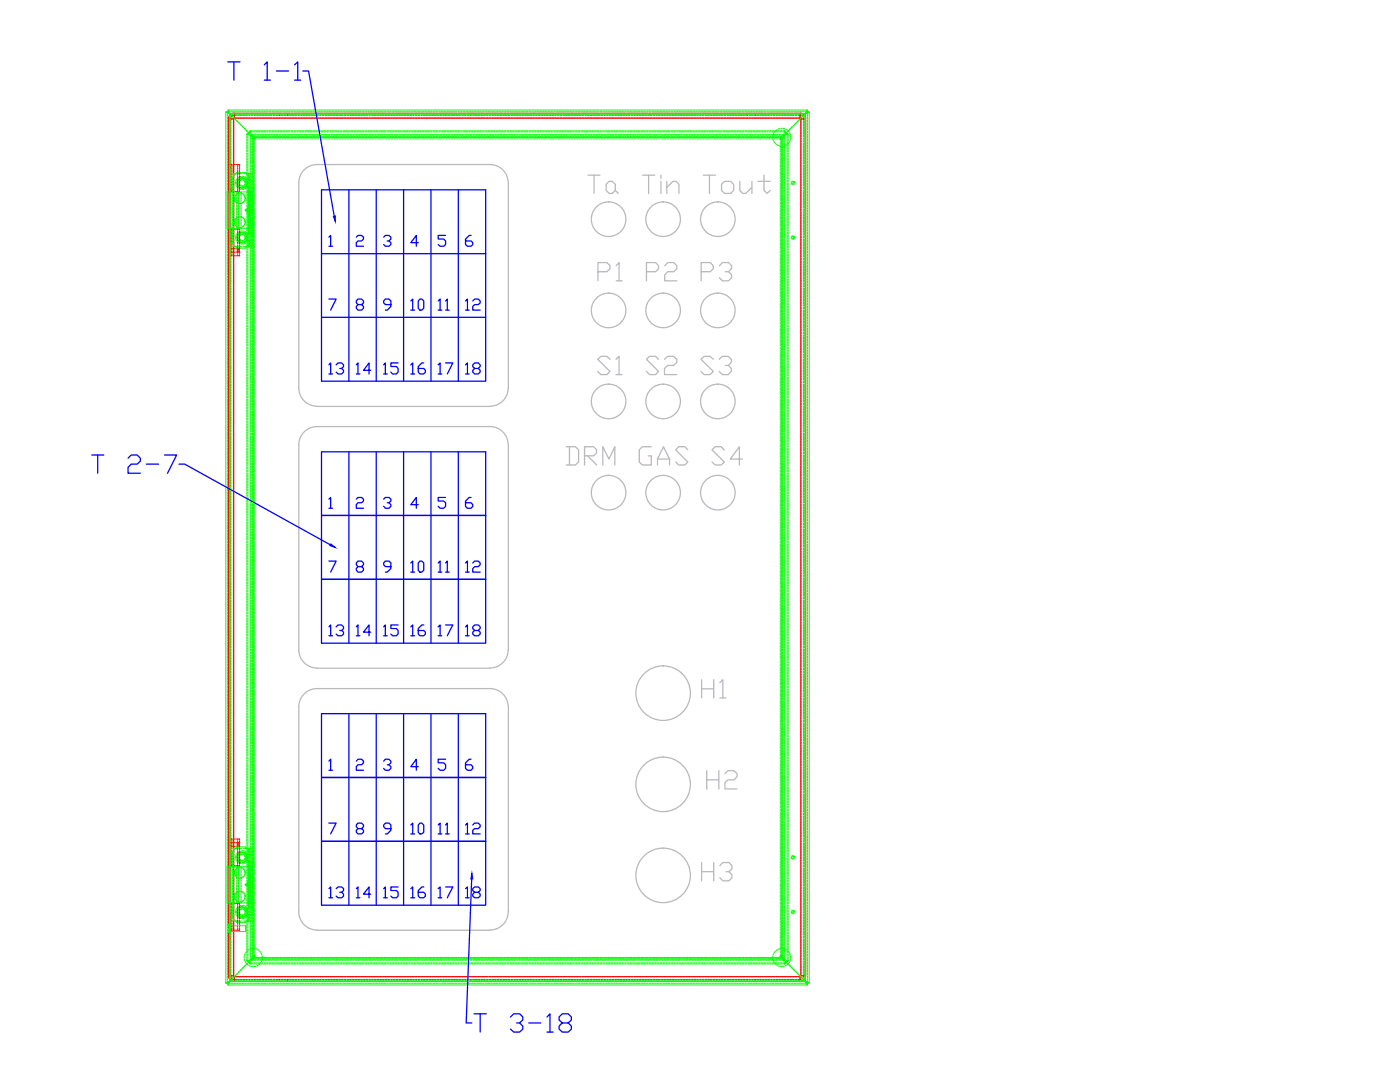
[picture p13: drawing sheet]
<svg xmlns="http://www.w3.org/2000/svg" width="279mm" height="216mm" viewBox="0 0 279 216" stroke-linecap="round" stroke-linejoin="round" font-family="sans-serif">
<!-- layer: BODY -->
<g fill="none" stroke="#0f0" stroke-width=".2">
<path d="M45.1 22.3h.3l.5 .5zM45.4 22.5l-.3-.2v173.9l.8-.5-.5 .5h-.3l.3-.2M45.4 22.3l.5 .4M45.4 22.3v.4M45.4 22.8v.4M45.4 23.4v.4M45.4 23.9v.4M45.4 24.5v.4M45.4 25v.4M45.4 25.6v.3M45.4 26.1v.4M45.4 26.7v.3"/>
<path d="M45.4 27.2v.4M45.4 27.8v.3M45.4 28.3v.4M45.4 28.9v.3M45.4 29.4v.4M45.4 30v.3M45.4 30.5v.3M45.4 31.1v.3M45.4 31.6v.3M45.4 32.1v.4M45.4 32.7v.3M45.4 33.2v.4"/>
<path d="M45.4 33.8v.3M45.4 34.3v.4M45.4 34.9v.3M45.4 35.4v.4M45.4 36v.3M45.4 36.5v.4M45.4 37v.4M45.4 37.6v.4M45.4 38.1v.4M45.4 38.7v.4M45.4 39.2v.4M45.4 39.8v.3"/>
<path d="M45.6 22.5l.3 .2M45.6 22.3l-.1-.3v.3l.4 .4M45.7 22.4l.2 .3M45.9 22.8l.4 .4M45.9 22.7h.8M45.9 22.7v.8M45.9 23.7v.3M45.9 24.2v.4M45.9 24.8v.3M45.9 25.3v.4M45.9 25.9v.3M45.9 26.4v.4"/>
<path d="M45.9 27v.3M45.9 27.5v.3M45.9 28.1v.3M45.9 28.6v.3M45.9 29.1v.4M45.9 29.7v.3M45.9 30.2v.4M45.9 30.8v.3M45.9 31.3v.4M45.9 31.9v.3M45.9 32.4v.4M45.9 33v.3"/>
<path d="M45.9 33.5v.4M45.9 34v.4M45.9 34.6v.4M45.9 35.1v.4M45.9 35.7v.4M45.9 36.2v.4M45.9 36.8v.4M45.9 37.3v.4M45.9 37.9v.3M45.9 38.3v7.6M45.9 22.7l.4 .4M45.9 22.3h-.4l.4 .4"/>
<path d="M46 38.3h-.7v7.3h.7M46.1 22.3h.4M46.1 38.3h.4M46.4 23.3l.2 .3M46.4 36.1v.3M46.4 36.6v.3M46.4 37.1v.4M46.4 37.7v.3M46.4 38.2v.4M46.4 38.8v.3M46.4 39.3v.4M46.4 39.9v.3"/>
<path d="M46.4 23.2l.3 .3M46.5 35.2l-.1 .6M46.6 22.3h.4M46.6 35.2v.4M46.6 35.8v.3M46.6 36.3v.4M46.6 36.9v.3M46.6 37.4v.3M46.6 38v.3M46.6 38.5v.3M46.6 39.1v.3M46.6 39.6v.3"/>
<path d="M46.7 38.3h.3M46.8 23.7l.2 .2M46.8 39.3v.4M46.8 39.8l.1 .4M46.8 39.6v.3M46.8 34.9l-.2 .2M46.8 23.7l.3 .2M46.8 22.7h.5M46.9 39.1l-.1 .3M47 36.3v.4M47.1 36.9l.1 .3M47.1 24.1l.3 .2"/>
<path d="M47.2 35.8l-.1 .3M47.2 22.3h.4M47.2 24l.3 .3M47.2 38.8v.3M47.2 39.3v.4M47.2 39.9v.3M47.3 36.2l-.1 .4M47.3 36.7l.1 .4M47.3 38.6l-.5 .5M47.3 37.3l.3 .3M47.3 36.3v.4M47.4 36.9l.1 .3"/>
<path d="M47.4 36.2v.4M47.4 36.8l.2 .3M47.4 22.7h.4M47.4 36.5l.1 .4M47.5 34.4h-.3l-.2 .3h-.4v.3M47.5 37.2l.3 .2M47.5 35.8l-.1 .3M47.5 35.8l-.2 .3M47.5 38.3v.3M47.5 38.8v.3M47.5 39.3v.4M47.5 39.9v.3"/>
<path d="M47.6 35.4l-.3 .3M47.6 24.5l.2 .2M47.6 36l-.2 .3M47.6 37l.3 .3M47.6 24.4l.3 .3M47.6 36.5l.1 .4M47.7 34.4h.3M47.7 35.8l-.3 .3M47.7 37.2l.3 .2M47.7 37.3l.3 .2M47.7 22.3h.4M47.7 34.7h-.7"/>
<path d="M47.7 37.7l.4 .1M47.8 36.2l-.1 .4M47.8 36.7l.2 .3M47.8 38.3h-.6v.3M47.9 38.5l-.7 .2M47.9 36l-.2 .3M47.9 37l.3 .2M47.9 35.5l-.2 .2M47.9 24.8l.3 .3M47.9 22.7h.5M47.9 34.7h.4M47.9 37.5l.4 .1"/>
<path d="M48 38.5h-.3M48 35.5l-.3 .2M48 24.8l.2 .2M48 35.6l-.3 .2M48 37.4h.4M48 38.6h.4M48 38.3h.4M48.1 35.2l-.4 .1M48.1 35.4h.4M48.1 38.3v.3M48.1 38.8v.3M48.1 39.3v.4"/>
<path d="M48.1 39.9v.3M48.2 38.5l.3 .2M48.2 35.5h.3M48.2 35.9l-.3 .2M48.2 35.5l-.4 .1M48.2 37.5h.3h-.3M48.2 34.4h.4M48.2 35.6h.4M48.2 35.2h.4M48.2 37.8h.4M48.3 22.3h.3M48.3 25.2l.3 .3"/>
<path d="M48.3 35.8l-.3 .1M48.4 35.9l.3 .2M48.4 35.5l.4 .1M48.4 25.2l.2 .2M48.5 35.8l.3 .2M48.5 22.7h.4M48.5 34.7h.8M48.5 37l-.3 .1M48.5 38.8l.3 .3M48.6 38.3h.3M48.6 35.5l.3 .1M48.6 38.8l.2 .3"/>
<path d="M48.7 37.1l-.4 .1M48.7 25.6l.3 .3M48.7 35.5l.3 .2M48.8 35.7l.3 .3M48.8 34.4h.2l.2 .3h.7M48.8 25.6l.2 .2M48.8 36.2l.1 .3M48.8 37.5l-.3 .1M48.8 35.2l.3 .2M48.8 22.3h.4M48.8 39.2l.1 .4M48.9 36.6l-.2 .3"/>
<path d="M48.9 39.7l-.1 .4M48.9 35.7l.2 .3M48.9 39.2l.1 .4M48.9 37.2l-.3 .2M48.9 36.5h.1M48.9 36.1l.2 .4M49 39.6h.1M49 36.7l-.2 .3M49 37.3l-.3 .2M49.1 37l.1-.3-.1 .3M49.1 36.5h.1M49.1 37.2l-.3 .2"/>
<path d="M49.1 22.7h.4M49.1 37.5l-.3 .2M49.1 38.3h.4M49.1 26l.2 .3M49.1 35.7l.2 .3M49.1 36.1l.1 .4M49.1 25.9l.3 .3M49.1 35.8l.2 .2M49.2 37.2l-.3 .2M49.2 36.5h.1M49.3 26.8h.2M49.3 26.8v.2"/>
<path d="M49.3 27.2v.4M49.3 27.8v.3M49.3 28.3v.4M49.3 28.9v.3M49.3 29.4v.4M49.3 30v.3M49.3 30.5v.3M49.3 31.1v.3M49.3 31.6v.3M49.3 32.1v.4M49.3 32.7v.3M49.3 33.2v.4"/>
<path d="M49.3 33.8v.3M49.3 34.3v.4M49.3 34.9v.3M49.3 35.4v.4M49.3 36v.3M49.3 36.5v.4M49.3 37v.4M49.3 37.6v.4M49.3 38.1v.4M49.3 38.7v.4M49.3 39.2v.4M49.3 39.8v.3"/>
<path d="M49.3 36.1v.4M49.3 36v.4M49.3 35.5l.2 .4-.2 .1M49.3 37l.2 .1-.2 .4M49.3 37l-.2 .1M49.3 36.5h.1M49.3 36.1l.1 .4M49.3 36.6v.4M49.4 36.6l-.1 .4M49.4 22.3h.3M49.4 34.9l.3 .2M49.4 36.5h.1"/>
<path d="M49.4 26.6h.2M49.5 26.8v.2M49.5 27.2v.4M49.5 27.8v.3M49.5 28.3v.4M49.5 28.9v.3M49.5 29.4v.4M49.5 30v.3M49.5 30.5v.3M49.5 31.1v.3M49.5 31.6v.3M49.5 32.1v.4"/>
<path d="M49.5 32.7v.3M49.5 33.2v.4M49.5 33.8v.3M49.5 34.3v2M49.5 36.5v1M49.5 37.6v.4M49.5 38.1v.5M49.5 38.7v.4M49.5 39.2v.5M49.5 39.8v.4M49.5 26.4l.4 .4M49.5 26.7l-.2-.1v.2"/>
<path d="M49.5 26.7l.2-.1h-.1l-.1 .2M49.5 26.3l.4 .4M49.5 26.7l.2 .1M49.6 36.3v.4M49.6 22.7h.4M49.6 37.4h.1M49.6 37.4h.8M49.6 37.4v.4M49.6 37.9v4M49.7 34.7v.3M49.7 35.2v.3M49.7 35.7v.5"/>
<path d="M49.7 36.4v.4M49.7 37v.3M49.7 37.5v.4M49.7 38v.6M49.7 38.8v.3M49.7 39.3v.4M49.7 39.9v.3M49.7 36h.2M49.8 26.3v.3v-.2l.2-.1M49.8 35.2l.1 .7M49.8 27l.3 .2M49.9 36.1v.3"/>
<path d="M49.9 36.6v.4M49.9 37.2v.5M49.9 37.9v.3M49.9 38.4v.4M49.9 39.5v.4M49.9 22.3h.4M49.9 38.3v.3M49.9 38.8v.3M49.9 39.3v.4M49.9 39.9v.3M50 26.1l-.2 .1 .1 .3M50 26.3h.3"/>
<path d="M50 26.1v.2M50 26.1h.3M50 27l.3 .2M50.1 26.9l.2 .2M50.1 26.7l.2 .2M50.1 27.5v.3M50.1 28.1v.3M50.1 28.6v.3M50.1 29.2v.3M50.1 29.7v.3M50.1 30.2v.4M50.1 30.8v.3"/>
<path d="M50.1 31.3v.4M50.1 31.9v.3M50.1 32.4v.4M50.1 33v.3M50.1 33.5v.4M50.1 34.1v.3M50.1 34.6v.4M50.1 35.1v.4M50.1 35.7v.4M50.1 36.2v.4M50.1 36.8v.4M50.1 37.3v.4"/>
<path d="M50.1 37.9v.3M50.1 38.4v.4M50.1 39v.3M50.1 39.5v.4M50.1 34.7h.2v.3M50.1 36h.2M50.2 22.7h.4M50.2 27.2l-.1-.2v.3M50.2 27.3l.2 .2M50.3 27.3l.1 .2M50.3 35.2v.3M50.3 35.7v.5"/>
<path d="M50.3 36.4v.4M50.3 37v.3M50.3 37.5v.4M50.3 38v.6M50.3 38.8v.3M50.3 39.3v.4M50.3 39.9v.3M50.4 37.9v.4h-.8M50.4 27.5l.1 .3M50.4 27.5v.3M50.4 28.1v.3M50.4 28.6v.3"/>
<path d="M50.4 29.2v.3M50.4 29.7v.3M50.4 30.2v.4M50.4 30.8v.3M50.4 31.3v.4M50.4 31.9v.3M50.4 32.4v.4M50.4 33v.3M50.4 33.5v.4M50.4 34.1v.3M50.4 34.6v.4M50.4 35.1v.4"/>
<path d="M50.4 35.7v.4M50.4 36.2v.4M50.4 36.8v.4M50.4 37.3v.5M50.4 38.4v.4M50.4 39v.4M50.4 39.5v.4M50.4 38.9h-.5v.4M50.4 27.3l.2 .2M50.4 27.3l.2 .1M50.4 26.3h.4M50.4 26.1h.4"/>
<path d="M50.4 27l.2 .2M50.4 27.1l.2 .1M50.4 22.3h.4M50.5 27.8h.3M50.5 27.8v.3M50.5 28.3v.4M50.5 28.9v.3M50.5 29.4v.4M50.5 30v.3M50.5 30.5v.3M50.5 31.1v.3M50.5 31.6v.3"/>
<path d="M50.5 32.1v.4M50.5 32.7v.3M50.5 33.2v.4M50.5 33.8v.3M50.5 34.3v.4M50.5 34.9v.3M50.5 35.4v.4M50.5 36v.3M50.5 36.5v.4M50.5 37v.4M50.5 37.6v.4M50.5 38.1v.4"/>
<path d="M50.5 38.7v.4M50.5 39.2v.4M50.5 39.8v.3M50.6 27.5v.3M50.6 28.1v.3M50.6 28.6v.3M50.6 29.2v.3M50.6 29.7v.3M50.6 30.2v.4M50.6 30.8v.3M50.6 31.3v.4M50.6 31.9v.3"/>
<path d="M50.6 32.4v.4M50.6 33v.3M50.6 33.5v.4M50.6 34.1v.3M50.6 34.6v.4M50.6 35.1v.4M50.6 35.7v.4M50.6 36.2v.4M50.6 36.8v.4M50.6 37.3v.4M50.6 37.9v.3M50.6 38.4v.4"/>
<path d="M50.6 39v.3M50.6 39.5v.4M50.6 27.5l.2 .3M50.6 26.9h-.5l.2 .1M50.6 27.4l.3 .3M50.6 27.2l.3 .2M50.6 27.2v.2M50.6 27.2h.2M50.7 22.7h.4M50.7 26.9h.4M50.8 27.4l-.4 .1M50.8 27.8v.3"/>
<path d="M50.8 28.3v.4M50.8 28.9v.3M50.8 29.4v.4M50.8 30v.3M50.8 30.5v.3M50.8 31.1v.3M50.8 31.6v.3M50.8 32.1v.4M50.8 32.7v.3M50.8 33.2v.4M50.8 33.8v.3M50.8 34.3v.4"/>
<path d="M50.8 34.9v.3M50.8 35.4v.4M50.8 36v.3M50.8 36.5v.4M50.8 37v.4M50.8 37.6v.4M50.8 38.1v.4M50.8 38.7v.4M50.8 39.2v.4M50.8 39.8v.3M50.9 27.7h.2M50.9 27.4v.3"/>
<path d="M50.9 27.4h.2M51 27.4h.4M51 26.3h.4M51 26.1h.4M51 27.2h.4M51 22.3h.4M51.2 22.7h.4M51.3 27.7h.3M51.3 27.4h.3M51.3 26.9h.3M51.5 27.4h.4M51.5 26.3h.4"/>
<path d="M51.5 26.1h.4M51.5 27.2h.4M51.5 22.3h.4M51.8 22.7h.4M51.8 27.7h.4M51.8 27.4h.4M51.8 26.9h.4M52.1 27.4h.4M52.1 26.3h.4M52.1 26.1h.4M52.1 27.2h.4M52.1 22.3h.4"/>
<path d="M52.3 22.7h.4M52.4 27.7h.3M52.4 27.4h.3M52.4 26.9h.3M52.6 27.4h.4M52.6 26.3h.4M52.6 26.1h.4M52.6 27.2h.4M52.6 22.3h.4M52.9 22.7h.4M52.9 27.7h.4M52.9 27.4h.4"/>
<path d="M52.9 26.9h.4M53.2 27.4h.3M53.2 26.3h.3M53.2 26.1h.3M53.2 27.2h.3M53.2 22.3h.3M53.4 22.7h.4M53.5 27.7h.3M53.5 27.4h.3M53.5 26.9h.3M53.7 27.4h.4M53.7 26.3h.4"/>
<path d="M53.7 26.1h.4M53.7 27.2h.4M53.7 22.3h.4M54 22.7h.4M54 27.7h.4M54 27.4h.4M54 26.9h.4M54.3 27.4h.3M54.3 26.3h.3M54.3 26.1h.3M54.3 27.2h.3M54.3 22.3h.3"/>
<path d="M54.5 22.7h.4M54.6 27.7h.3M54.6 27.4h.3M54.6 26.9h.3M54.8 27.4h.4M54.8 26.3h.4M54.8 26.1h.4M54.8 27.2h.4M54.8 22.3h.4M55.1 22.7h.3M55.1 27.7h.3M55.1 27.4h.3"/>
<path d="M55.1 26.9h.3M55.4 27.4h.3M55.4 26.3h.3M55.4 26.1h.3M55.4 27.2h.3M55.4 22.3h.3M55.6 22.7h.4M55.7 27.7h.3M55.7 27.4h.3M55.7 26.9h.3M55.9 27.4h.4M55.9 26.3h.4"/>
<path d="M55.9 26.1h.4M55.9 27.2h.4M55.9 22.3h.4M56.1 22.7h.4M56.2 27.7h.3M56.2 27.4h.3M56.2 26.9h.3M56.5 27.4h.3M56.5 26.3h.3M56.5 26.1h.3M56.5 27.2h.3M56.5 22.3h.3"/>
<path d="M56.7 22.7h.4M56.8 27.7h.3M56.8 27.4h.3M56.8 26.9h.3M57 27.4h.4M57 26.3h.4M57 26.1h.4M57 27.2h.4M57 22.3h.4M57.2 22.7h.4M57.3 27.7h.3M57.3 27.4h.3"/>
<path d="M57.3 26.9h.3M57.6 27.4h.3M57.6 26.3h.3M57.6 26.1h.3M57.6 27.2h.3M57.6 22.3h.3M57.8 22.7h.4M57.8 27.7h.4M57.8 27.4h.4M57.8 26.9h.4M58.1 27.4h.3M58.1 26.3h.3"/>
<path d="M58.1 26.1h.3M58.1 27.2h.3M58.1 22.3h.3M58.3 22.7h.4M58.4 27.7h.3M58.4 27.4h.3M58.4 26.9h.3M58.7 27.4h.3M58.7 26.3h.3M58.7 26.1h.3M58.7 27.2h.3M58.7 22.3h.3"/>
<path d="M58.9 22.7h.4M58.9 27.7h.4M58.9 27.4h.4M58.9 26.9h.4M59.2 27.4h.3M59.2 26.3h.3M59.2 26.1h.3M59.2 27.2h.3M59.2 22.3h.3M59.4 22.7h.4M59.5 27.7h.3M59.5 27.4h.3"/>
<path d="M59.5 26.9h.3M59.7 27.4h.4M59.7 26.3h.4M59.7 26.1h.4M59.7 27.2h.4M59.7 22.3h.4M60 22.7h.4M60 27.7h.4M60 27.4h.4M60 26.9h.4M60.3 27.4h.3M60.3 26.3h.3"/>
<path d="M60.3 26.1h.3M60.3 27.2h.3M60.3 22.3h.3M60.5 22.7h.4M60.6 27.7h.3M60.6 27.4h.3M60.6 26.9h.3M60.8 27.4h.4M60.8 26.3h.4M60.8 26.1h.4M60.8 27.2h.4M60.8 22.3h.4"/>
<path d="M61 22.7h.5M61.1 27.7h.4M61.1 27.4h.4M61.1 26.9h.4M61.4 27.4h.4M61.4 26.3h.4M61.4 26.1h.4M61.4 27.2h.4M61.4 22.3h.4M61.6 22.7h.4M61.7 27.7h.3M61.7 27.4h.3"/>
<path d="M61.7 26.9h.3M61.9 27.4h.4M61.9 26.3h.4M61.9 26.1h.4M61.9 27.2h.4M61.9 22.3h.4M62.1 22.7h.5M62.2 27.7h.4M62.2 27.4h.4M62.2 26.9h.4M62.5 27.4h.3M62.5 26.3h.3"/>
<path d="M62.5 26.1h.3M62.5 27.2h.3M62.5 22.3h.3M62.7 22.7h.4M62.7 27.7h.4M62.7 27.4h.4M62.7 26.9h.4M63 27.4h.4M63 26.3h.4M63 26.1h.4M63 27.2h.4M63 22.3h.4"/>
<path d="M63.2 22.7h.5M63.3 27.7h.4M63.3 27.4h.4M63.3 26.9h.4M63.6 27.4h.3M63.6 26.3h.3M63.6 26.1h.3M63.6 27.2h.3M63.6 22.3h.3M63.8 22.7h.4M63.8 27.7h.4M63.8 27.4h.4"/>
<path d="M63.8 26.9h.4M64.1 27.4h.4M64.1 26.3h.4M64.1 26.1h.4M64.1 27.2h.4M64.1 22.3h.4M64.3 22.7h.5M64.4 27.7h.4M64.4 27.4h.4M64.4 26.9h.4M64.6 27.4h.4M64.6 26.3h.4"/>
<path d="M64.6 26.1h.4M64.6 27.2h.4M64.6 22.3h.4M64.9 22.7h.4M64.9 27.7h.4M64.9 27.4h.4M64.9 26.9h.4M65.2 27.4h.4M65.2 26.3h.4M65.2 26.1h.4M65.2 27.2h.4M65.2 22.3h.4"/>
<path d="M65.4 22.7h.4M65.5 27.7h.3M65.5 27.4h.3M65.5 26.9h.3M65.7 27.4h.4M65.7 26.3h.4M65.7 26.1h.4M65.7 27.2h.4M65.7 22.3h.4M65.9 22.7h.5M66 27.7h.4M66 27.4h.4"/>
<path d="M66 26.9h.4M66.3 27.4h.4M66.3 26.3h.4M66.3 26.1h.4M66.3 27.2h.4M66.3 22.3h.4M66.5 22.7h.4M66.5 27.7h.4M66.5 27.4h.4M66.5 26.9h.4M66.8 27.4h.4M66.8 26.3h.4"/>
<path d="M66.8 26.1h.4M66.8 27.2h.4M66.8 22.3h.4M67 22.7h.5M67.1 27.7h.4M67.1 27.4h.4M67.1 26.9h.4M67.4 27.4h.3M67.4 26.3h.3M67.4 26.1h.3M67.4 27.2h.3M67.4 22.3h.3"/>
<path d="M67.6 22.7h.4M67.6 27.7h.4M67.6 27.4h.4M67.6 26.9h.4M67.9 27.4h.4M67.9 26.3h.4M67.9 26.1h.4M67.9 27.2h.4M67.9 22.3h.4M68.1 22.7h.5M68.2 27.7h.4M68.2 27.4h.4"/>
<path d="M68.2 26.9h.4M68.5 27.4h.3M68.5 26.3h.3M68.5 26.1h.3M68.5 27.2h.3M68.5 22.3h.3M68.7 22.7h.4M68.7 27.7h.4M68.7 27.4h.4M68.7 26.9h.4M69 27.4h.4M69 26.3h.4"/>
<path d="M69 26.1h.4M69 27.2h.4M69 22.3h.4M69.2 22.7h.4M69.3 27.7h.3M69.3 27.4h.3M69.3 26.9h.3M69.5 27.4h.4M69.5 26.3h.4M69.5 26.1h.4M69.5 27.2h.4M69.5 22.3h.4"/>
<path d="M69.8 22.7h.4M69.8 27.7h.4M69.8 27.4h.4M69.8 26.9h.4M70.1 27.4h.4M70.1 26.3h.4M70.1 26.1h.4M70.1 27.2h.4M70.1 22.3h.4M70.3 22.7h.4M70.4 27.7h.3M70.4 27.4h.3"/>
<path d="M70.4 26.9h.3M70.6 27.4h.4M70.6 26.3h.4M70.6 26.1h.4M70.6 27.2h.4M70.6 22.3h.4M70.9 22.7h.4M70.9 27.7h.4M70.9 27.4h.4M70.9 26.9h.4M71.2 27.4h.4M71.2 26.3h.4"/>
<path d="M71.2 26.1h.4M71.2 27.2h.4M71.2 22.3h.4M71.4 22.7h.4M71.4 27.7h.4M71.4 27.4h.4M71.4 26.9h.4M71.7 27.4h.4M71.7 26.3h.4M71.7 26.1h.4M71.7 27.2h.4M71.7 22.3h.4"/>
<path d="M72 22.7h.4M72 27.7h.4M72 27.4h.4M72 26.9h.4M72.3 27.4h.3M72.3 26.3h.3M72.3 26.1h.3M72.3 27.2h.3M72.3 22.3h.3M72.5 22.7h.4M72.5 27.7h.4M72.5 27.4h.4"/>
<path d="M72.5 26.9h.4M72.8 27.4h.4M72.8 26.3h.4M72.8 26.1h.4M72.8 27.2h.4M72.8 22.3h.4M73.1 22.7h.4M73.1 27.7h.4M73.1 27.4h.4M73.1 26.9h.4M73.4 27.4h.3M73.4 26.3h.3"/>
<path d="M73.4 26.1h.3M73.4 27.2h.3M73.4 22.3h.3M73.6 22.7h.4M73.6 27.7h.4M73.6 27.4h.4M73.6 26.9h.4M73.9 27.4h.4M73.9 26.3h.4M73.9 26.1h.4M73.9 27.2h.4M73.9 22.3h.4"/>
<path d="M74.2 22.7h.3M74.2 27.7h.3M74.2 27.4h.3M74.2 26.9h.3M74.5 27.4h.3M74.5 26.3h.3M74.5 26.1h.3M74.5 27.2h.3M74.5 22.3h.3M74.7 22.7h.4M74.7 27.7h.4M74.7 27.4h.4"/>
<path d="M74.7 26.9h.4M75 27.4h.4M75 26.3h.4M75 26.1h.4M75 27.2h.4M75 22.3h.4M75.2 22.7h.4M75.3 27.7h.3M75.3 27.4h.3M75.3 26.9h.3M75.6 27.4h.3M75.6 26.3h.3"/>
<path d="M75.6 26.1h.3M75.6 27.2h.3M75.6 22.3h.3M75.8 22.7h.4M75.8 27.7h.4M75.8 27.4h.4M75.8 26.9h.4M76.1 27.4h.4M76.1 26.3h.4M76.1 26.1h.4M76.1 27.2h.4M76.1 22.3h.4"/>
<path d="M76.3 22.7h.4M76.4 27.7h.3M76.4 27.4h.3M76.4 26.9h.3M76.7 27.4h.3M76.7 26.3h.3M76.7 26.1h.3M76.7 27.2h.3M76.7 22.3h.3M76.9 22.7h.4M76.9 27.7h.4M76.9 27.4h.4"/>
<path d="M76.9 26.9h.4M77.2 27.4h.3M77.2 26.3h.3M77.2 26.1h.3M77.2 27.2h.3M77.2 22.3h.3M77.4 22.7h.4M77.5 27.7h.3M77.5 27.4h.3M77.5 26.9h.3M77.8 27.4h.3M77.8 26.3h.3"/>
<path d="M77.8 26.1h.3M77.8 27.2h.3M77.8 22.3h.3M78 22.7h.4M78 27.7h.4M78 27.4h.4M78 26.9h.4M78.3 27.4h.3M78.3 26.3h.3M78.3 26.1h.3M78.3 27.2h.3M78.3 22.3h.3"/>
<path d="M78.5 22.7h.4M78.6 27.7h.3M78.6 27.4h.3M78.6 26.9h.3M78.8 27.4h.4M78.8 26.3h.4M78.8 26.1h.4M78.8 27.2h.4M78.8 22.3h.4M79.1 22.7h.3M79.1 27.7h.3M79.1 27.4h.3"/>
<path d="M79.1 26.9h.3M79.4 27.4h.3M79.4 26.3h.3M79.4 26.1h.3M79.4 27.2h.3M79.4 22.3h.3M79.6 22.7h.4M79.7 27.7h.3M79.7 27.4h.3M79.7 26.9h.3M79.9 27.4h.4M79.9 26.3h.4"/>
<path d="M79.9 26.1h.4M79.9 27.2h.4M79.9 22.3h.4M80.1 22.7h.4M80.2 27.7h.3M80.2 27.4h.3M80.2 26.9h.3M80.5 27.4h.3M80.5 26.3h.3M80.5 26.1h.3M80.5 27.2h.3M80.5 22.3h.3"/>
<path d="M80.7 22.7h.4M80.7 27.7h.4M80.7 27.4h.4M80.7 26.9h.4M81 27.4h.4M81 26.3h.4M81 26.1h.4M81 27.2h.4M81 22.3h.4M81.2 22.7h.4M81.3 27.7h.3M81.3 27.4h.3"/>
<path d="M81.3 26.9h.3M81.6 27.4h.3M81.6 26.3h.3M81.6 26.1h.3M81.6 27.2h.3M81.6 22.3h.3M81.8 22.7h.4M81.8 27.7h.4M81.8 27.4h.4M81.8 26.9h.4M82.1 27.4h.4M82.1 26.3h.4"/>
<path d="M82.1 26.1h.4M82.1 27.2h.4M82.1 22.3h.4M82.3 22.7h.4M82.4 27.7h.3M82.4 27.4h.3M82.4 26.9h.3M82.7 27.4h.3M82.7 26.3h.3M82.7 26.1h.3M82.7 27.2h.3M82.7 22.3h.3"/>
<path d="M82.9 22.7h.4M82.9 27.7h.4M82.9 27.4h.4M82.9 26.9h.4M83.2 27.4h.4M83.2 26.3h.4M83.2 26.1h.4M83.2 27.2h.4M83.2 22.3h.4M83.4 22.7h.4M83.5 27.7h.3M83.5 27.4h.3"/>
<path d="M83.5 26.9h.3M83.7 27.4h.4M83.7 26.3h.4M83.7 26.1h.4M83.7 27.2h.4M83.7 22.3h.4M84 22.7h.4M84 27.7h.4M84 27.4h.4M84 26.9h.4M84.3 27.4h.4M84.3 26.3h.4"/>
<path d="M84.3 26.1h.4M84.3 27.2h.4M84.3 22.3h.4M84.5 22.7h.4M84.6 27.7h.3M84.6 27.4h.3M84.6 26.9h.3M84.8 27.4h.4M84.8 26.3h.4M84.8 26.1h.4M84.8 27.2h.4M84.8 22.3h.4"/>
<path d="M85 22.7h.5M85.1 27.7h.4M85.1 27.4h.4M85.1 26.9h.4M85.4 27.4h.4M85.4 26.3h.4M85.4 26.1h.4M85.4 27.2h.4M85.4 22.3h.4M85.6 22.7h.4M85.6 27.7h.4M85.6 27.4h.4"/>
<path d="M85.6 26.9h.4M85.9 27.4h.4M85.9 26.3h.4M85.9 26.1h.4M85.9 27.2h.4M85.9 22.3h.4M86.1 22.7h.5M86.2 27.7h.4M86.2 27.4h.4M86.2 26.9h.4M86.5 27.4h.3M86.5 26.3h.3"/>
<path d="M86.5 26.1h.3M86.5 27.2h.3M86.5 22.3h.3M86.7 22.7h.4M86.7 27.7h.4M86.7 27.4h.4M86.7 26.9h.4M87 27.4h.4M87 26.3h.4M87 26.1h.4M87 27.2h.4M87 22.3h.4"/>
<path d="M87.2 22.7h.5M87.3 27.7h.4M87.3 27.4h.4M87.3 26.9h.4M87.6 27.4h.3M87.6 26.3h.3M87.6 26.1h.3M87.6 27.2h.3M87.6 22.3h.3M87.8 22.7h.4M87.8 27.7h.4M87.8 27.4h.4"/>
<path d="M87.8 26.9h.4M88.1 27.4h.4M88.1 26.3h.4M88.1 26.1h.4M88.1 27.2h.4M88.1 22.3h.4M88.3 22.7h.4M88.4 27.7h.3M88.4 27.4h.3M88.4 26.9h.3M88.6 27.4h.4M88.6 26.3h.4"/>
<path d="M88.6 26.1h.4M88.6 27.2h.4M88.6 22.3h.4M88.8 22.7h.5M88.9 27.7h.4M88.9 27.4h.4M88.9 26.9h.4M89.2 27.4h.4M89.2 26.3h.4M89.2 26.1h.4M89.2 27.2h.4M89.2 22.3h.4"/>
<path d="M89.4 22.7h.4M89.5 27.7h.3M89.5 27.4h.3M89.5 26.9h.3M89.7 27.4h.4M89.7 26.3h.4M89.7 26.1h.4M89.7 27.2h.4M89.7 22.3h.4M89.9 22.7h.5M90 27.7h.4M90 27.4h.4"/>
<path d="M90 26.9h.4M90.3 27.4h.4M90.3 26.3h.4M90.3 26.1h.4M90.3 27.2h.4M90.3 22.3h.4M90.5 22.7h.4M90.5 27.7h.4M90.5 27.4h.4M90.5 26.9h.4M90.8 27.4h.4M90.8 26.3h.4"/>
<path d="M90.8 26.1h.4M90.8 27.2h.4M90.8 22.3h.4M91 22.7h.5M91.1 27.7h.4M91.1 27.4h.4M91.1 26.9h.4M91.4 27.4h.3M91.4 26.3h.3M91.4 26.1h.3M91.4 27.2h.3M91.4 22.3h.3"/>
<path d="M91.6 22.7h.4M91.6 27.7h.4M91.6 27.4h.4M91.6 26.9h.4M91.9 27.4h.4M91.9 26.3h.4M91.9 26.1h.4M91.9 27.2h.4M91.9 22.3h.4M92.1 22.7h.5M92.2 27.7h.4M92.2 27.4h.4"/>
<path d="M92.2 26.9h.4M92.5 27.4h.3M92.5 26.3h.3M92.5 26.1h.3M92.5 27.2h.3M92.5 22.3h.3M92.7 22.7h.4M92.7 27.7h.4M92.7 27.4h.4M92.7 26.9h.4M93 27.4h.4M93 26.3h.4"/>
<path d="M93 26.1h.4M93 27.2h.4M93 22.3h.4M93.2 22.7h.4M93.3 27.7h.3M93.3 27.4h.3M93.3 26.9h.3M93.5 27.4h.4M93.5 26.3h.4M93.5 26.1h.4M93.5 27.2h.4M93.5 22.3h.4"/>
<path d="M93.8 22.7h.4M93.8 27.7h.4M93.8 27.4h.4M93.8 26.9h.4M94.1 27.4h.4M94.1 26.3h.4M94.1 26.1h.4M94.1 27.2h.4M94.1 22.3h.4M94.3 22.7h.4M94.4 27.7h.3M94.4 27.4h.3"/>
<path d="M94.4 26.9h.3M94.6 27.4h.4M94.6 26.3h.4M94.6 26.1h.4M94.6 27.2h.4M94.6 22.3h.4M94.9 22.7h.4M94.9 27.7h.4M94.9 27.4h.4M94.9 26.9h.4M95.2 27.4h.4M95.2 26.3h.4"/>
<path d="M95.2 26.1h.4M95.2 27.2h.4M95.2 22.3h.4M95.4 22.7h.4M95.4 27.7h.4M95.4 27.4h.4M95.4 26.9h.4M95.7 27.4h.4M95.7 26.3h.4M95.7 26.1h.4M95.7 27.2h.4M95.7 22.3h.4"/>
<path d="M96 22.7h.4M96 27.7h.4M96 27.4h.4M96 26.9h.4M96.3 27.4h.3M96.3 26.3h.3M96.3 26.1h.3M96.3 27.2h.3M96.3 22.3h.3M96.5 22.7h.4M96.5 27.7h.4M96.5 27.4h.4"/>
<path d="M96.5 26.9h.4M96.8 27.4h.4M96.8 26.3h.4M96.8 26.1h.4M96.8 27.2h.4M96.8 22.3h.4M97.1 22.7h.4M97.1 27.7h.4M97.1 27.4h.4M97.1 26.9h.4M97.4 27.4h.3M97.4 26.3h.3"/>
<path d="M97.4 26.1h.3M97.4 27.2h.3M97.4 22.3h.3M97.6 22.7h.4M97.6 27.7h.4M97.6 27.4h.4M97.6 26.9h.4M97.9 27.4h.4M97.9 26.3h.4M97.9 26.1h.4M97.9 27.2h.4M97.9 22.3h.4"/>
<path d="M98.2 22.7h.3M98.2 27.7h.3M98.2 27.4h.3M98.2 26.9h.3M98.5 27.4h.3M98.5 26.3h.3M98.5 26.1h.3M98.5 27.2h.3M98.5 22.3h.3M98.7 22.7h.4M98.7 27.7h.4M98.7 27.4h.4"/>
<path d="M98.7 26.9h.4M99 27.4h.4M99 26.3h.4M99 26.1h.4M99 27.2h.4M99 22.3h.4M99.2 22.7h.4M99.3 27.7h.3M99.3 27.4h.3M99.3 26.9h.3M99.6 27.4h.3M99.6 26.3h.3"/>
<path d="M99.6 26.1h.3M99.6 27.2h.3M99.6 22.3h.3M99.8 22.7h.4M99.8 27.7h.4M99.8 27.4h.4M99.8 26.9h.4M100.1 27.4h.3M100.1 26.3h.3M100.1 26.1h.3M100.1 27.2h.3M100.1 22.3h.3"/>
<path d="M100.3 22.7h.4M100.4 27.7h.3M100.4 27.4h.3M100.4 26.9h.3M100.7 27.4h.3M100.7 26.3h.3M100.7 26.1h.3M100.7 27.2h.3M100.7 22.3h.3M100.9 22.7h.4M100.9 27.7h.4M100.9 27.4h.4"/>
<path d="M100.9 26.9h.4M101.2 27.4h.3M101.2 26.3h.3M101.2 26.1h.3M101.2 27.2h.3M101.2 22.3h.3M101.4 22.7h.4M101.5 27.7h.3M101.5 27.4h.3M101.5 26.9h.3M101.8 27.4h.3M101.8 26.3h.3"/>
<path d="M101.8 26.1h.3M101.8 27.2h.3M101.8 22.3h.3M102 22.7h.4M102 27.7h.4M102 27.4h.4M102 26.9h.4M102.3 27.4h.3M102.3 26.3h.3M102.3 26.1h.3M102.3 27.2h.3M102.3 22.3h.3"/>
<path d="M102.5 22.7h.4M102.6 27.7h.3M102.6 27.4h.3M102.6 26.9h.3M102.8 27.4h.4M102.8 26.3h.4M102.8 26.1h.4M102.8 27.2h.4M102.8 22.3h.4M103 22.7h.4M103.1 27.7h.3M103.1 27.4h.3"/>
<path d="M103.1 26.9h.3M103.4 27.4h.3M103.4 26.3h.3M103.4 26.1h.3M103.4 27.2h.3M103.4 22.3h.3M103.6 22.7h.4M103.7 27.7h.3M103.7 27.4h.3M103.7 26.9h.3M103.9 27.4h.4M103.9 26.3h.4"/>
<path d="M103.9 26.1h.4M103.9 27.2h.4M103.9 22.3h.4M104.1 22.7h.4M104.2 27.7h.3M104.2 27.4h.3M104.2 26.9h.3M104.5 27.4h.3M104.5 26.3h.3M104.5 26.1h.3M104.5 27.2h.3M104.5 22.3h.3"/>
<path d="M104.7 22.7h.4M104.7 27.7h.4M104.7 27.4h.4M104.7 26.9h.4M105 27.4h.4M105 26.3h.4M105 26.1h.4M105 27.2h.4M105 22.3h.4M105.2 22.7h.4M105.3 27.7h.3M105.3 27.4h.3"/>
<path d="M105.3 26.9h.3M105.6 27.4h.3M105.6 26.3h.3M105.6 26.1h.3M105.6 27.2h.3M105.6 22.3h.3M105.8 22.7h.4M105.8 27.7h.4M105.8 27.4h.4M105.8 26.9h.4M106.1 27.4h.4M106.1 26.3h.4"/>
<path d="M106.1 26.1h.4M106.1 27.2h.4M106.1 22.3h.4M106.3 22.7h.5M106.4 27.7h.4M106.4 27.4h.4M106.4 26.9h.4M106.7 27.4h.3M106.7 26.3h.3M106.7 26.1h.3M106.7 27.2h.3M106.7 22.3h.3"/>
<path d="M106.9 22.7h.4M106.9 27.7h.4M106.9 27.4h.4M106.9 26.9h.4M107.2 27.4h.4M107.2 26.3h.4M107.2 26.1h.4M107.2 27.2h.4M107.2 22.3h.4M107.4 22.7h.4M107.5 27.7h.3M107.5 27.4h.3"/>
<path d="M107.5 26.9h.3M107.7 27.4h.4M107.7 26.3h.4M107.7 26.1h.4M107.7 27.2h.4M107.7 22.3h.4M107.9 22.7h.5M108 27.7h.4M108 27.4h.4M108 26.9h.4M108.3 27.4h.4M108.3 26.3h.4"/>
<path d="M108.3 26.1h.4M108.3 27.2h.4M108.3 22.3h.4M108.5 22.7h.4M108.6 27.7h.3M108.6 27.4h.3M108.6 26.9h.3M108.8 27.4h.4M108.8 26.3h.4M108.8 26.1h.4M108.8 27.2h.4M108.8 22.3h.4"/>
<path d="M109 22.7h.5M109.1 27.7h.4M109.1 27.4h.4M109.1 26.9h.4M109.4 27.4h.4M109.4 26.3h.4M109.4 26.1h.4M109.4 27.2h.4M109.4 22.3h.4M109.6 22.7h.4M109.6 27.7h.4M109.6 27.4h.4"/>
<path d="M109.6 26.9h.4M109.9 27.4h.4M109.9 26.3h.4M109.9 26.1h.4M109.9 27.2h.4M109.9 22.3h.4M110.1 22.7h.5M110.2 27.7h.4M110.2 27.4h.4M110.2 26.9h.4M110.5 27.4h.3M110.5 26.3h.3"/>
<path d="M110.5 26.1h.3M110.5 27.2h.3M110.5 22.3h.3M110.7 22.7h.4M110.7 27.7h.4M110.7 27.4h.4M110.7 26.9h.4M111 27.4h.4M111 26.3h.4M111 26.1h.4M111 27.2h.4M111 22.3h.4"/>
<path d="M111.2 22.7h.5M111.3 27.7h.4M111.3 27.4h.4M111.3 26.9h.4M111.5 27.4h.4M111.5 26.3h.4M111.5 26.1h.4M111.5 27.2h.4M111.5 22.3h.4M111.8 22.7h.4M111.8 27.7h.4M111.8 27.4h.4"/>
<path d="M111.8 26.9h.4M112.1 27.4h.4M112.1 26.3h.4M112.1 26.1h.4M112.1 27.2h.4M112.1 22.3h.4M112.3 22.7h.4M112.4 27.7h.3M112.4 27.4h.3M112.4 26.9h.3M112.6 27.4h.4M112.6 26.3h.4"/>
<path d="M112.6 26.1h.4M112.6 27.2h.4M112.6 22.3h.4M112.8 22.7h.5M112.9 27.7h.4M112.9 27.4h.4M112.9 26.9h.4M113.2 27.4h.4M113.2 26.3h.4M113.2 26.1h.4M113.2 27.2h.4M113.2 22.3h.4"/>
<path d="M113.4 22.7h.4M113.5 27.7h.3M113.5 27.4h.3M113.5 26.9h.3M113.7 27.4h.4M113.7 26.3h.4M113.7 26.1h.4M113.7 27.2h.4M113.7 22.3h.4M113.9 22.7h.5M114 27.7h.4M114 27.4h.4"/>
<path d="M114 26.9h.4M114.3 27.4h.3M114.3 26.3h.3M114.3 26.1h.3M114.3 27.2h.3M114.3 22.3h.3M114.5 22.7h.4M114.5 27.7h.4M114.5 27.4h.4M114.5 26.9h.4M114.8 27.4h.4M114.8 26.3h.4"/>
<path d="M114.8 26.1h.4M114.8 27.2h.4M114.8 22.3h.4M115 22.7h.5M115.1 27.7h.4M115.1 27.4h.4M115.1 26.9h.4M115.4 27.4h.3M115.4 26.3h.3M115.4 26.1h.3M115.4 27.2h.3M115.4 22.3h.3"/>
<path d="M115.6 22.7h.4M115.6 27.7h.4M115.6 27.4h.4M115.6 26.9h.4M115.9 27.4h.4M115.9 26.3h.4M115.9 26.1h.4M115.9 27.2h.4M115.9 22.3h.4M116.1 22.7h.5M116.2 27.7h.4M116.2 27.4h.4"/>
<path d="M116.2 26.9h.4M116.4 27.4h.4M116.4 26.3h.4M116.4 26.1h.4M116.4 27.2h.4M116.4 22.3h.4M116.7 22.7h.4M116.7 27.7h.4M116.7 27.4h.4M116.7 26.9h.4M117 27.4h.4M117 26.3h.4"/>
<path d="M117 26.1h.4M117 27.2h.4M117 22.3h.4M117.2 22.7h.4M117.3 27.7h.3M117.3 27.4h.3M117.3 26.9h.3M117.5 27.4h.4M117.5 26.3h.4M117.5 26.1h.4M117.5 27.2h.4M117.5 22.3h.4"/>
<path d="M117.8 22.7h.4M117.8 27.7h.4M117.8 27.4h.4M117.8 26.9h.4M118.1 27.4h.4M118.1 26.3h.4M118.1 26.1h.4M118.1 27.2h.4M118.1 22.3h.4M118.3 22.7h.4M118.4 27.7h.3M118.4 27.4h.3"/>
<path d="M118.4 26.9h.3M118.6 27.4h.4M118.6 26.3h.4M118.6 26.1h.4M118.6 27.2h.4M118.6 22.3h.4M118.9 22.7h.4M118.9 27.7h.4M118.9 27.4h.4M118.9 26.9h.4M119.2 27.4h.3M119.2 26.3h.3"/>
<path d="M119.2 26.1h.3M119.2 27.2h.3M119.2 22.3h.3M119.4 22.7h.4M119.5 27.7h.3M119.5 27.4h.3M119.5 26.9h.3M119.7 27.4h.4M119.7 26.3h.4M119.7 26.1h.4M119.7 27.2h.4M119.7 22.3h.4"/>
<path d="M120 22.7h.4M120 27.7h.4M120 27.4h.4M120 26.9h.4M120.3 27.4h.3M120.3 26.3h.3M120.3 26.1h.3M120.3 27.2h.3M120.3 22.3h.3M120.5 22.7h.4M120.6 27.7h.3M120.6 27.4h.3"/>
<path d="M120.6 26.9h.3M120.8 27.4h.4M120.8 26.3h.4M120.8 26.1h.4M120.8 27.2h.4M120.8 22.3h.4M121.1 22.7h.4M121.1 27.7h.4M121.1 27.4h.4M121.1 26.9h.4M121.4 27.4h.3M121.4 26.3h.3"/>
<path d="M121.4 26.1h.3M121.4 27.2h.3M121.4 22.3h.3M121.6 22.7h.4M121.7 27.7h.3M121.7 27.4h.3M121.7 26.9h.3M121.9 27.4h.4M121.9 26.3h.4M121.9 26.1h.4M121.9 27.2h.4M121.9 22.3h.4"/>
<path d="M122.1 22.7h.4M122.2 27.7h.3M122.2 27.4h.3M122.2 26.9h.3M122.5 27.4h.3M122.5 26.3h.3M122.5 26.1h.3M122.5 27.2h.3M122.5 22.3h.3M122.7 22.7h.4M122.8 27.7h.3M122.8 27.4h.3"/>
<path d="M122.8 26.9h.3M123 27.4h.4M123 26.3h.4M123 26.1h.4M123 27.2h.4M123 22.3h.4M123.2 22.7h.4M123.3 27.7h.3M123.3 27.4h.3M123.3 26.9h.3M123.6 27.4h.3M123.6 26.3h.3"/>
<path d="M123.6 26.1h.3M123.6 27.2h.3M123.6 22.3h.3M123.8 22.7h.4M123.8 27.7h.4M123.8 27.4h.4M123.8 26.9h.4M124.1 27.4h.3M124.1 26.3h.3M124.1 26.1h.3M124.1 27.2h.3M124.1 22.3h.3"/>
<path d="M124.3 22.7h.4M124.4 27.7h.3M124.4 27.4h.3M124.4 26.9h.3M124.7 27.4h.3M124.7 26.3h.3M124.7 26.1h.3M124.7 27.2h.3M124.7 22.3h.3M124.9 22.7h.4M124.9 27.7h.4M124.9 27.4h.4"/>
<path d="M124.9 26.9h.4M125.2 27.4h.3M125.2 26.3h.3M125.2 26.1h.3M125.2 27.2h.3M125.2 22.3h.3M125.4 22.7h.4M125.5 27.7h.3M125.5 27.4h.3M125.5 26.9h.3M125.7 27.4h.4M125.7 26.3h.4"/>
<path d="M125.7 26.1h.4M125.7 27.2h.4M125.7 22.3h.4M126 22.7h.4M126 27.7h.4M126 27.4h.4M126 26.9h.4M126.3 27.4h.3M126.3 26.3h.3M126.3 26.1h.3M126.3 27.2h.3M126.3 22.3h.3"/>
<path d="M126.5 22.7h.4M126.6 27.7h.3M126.6 27.4h.3M126.6 26.9h.3M126.8 27.4h.4M126.8 26.3h.4M126.8 26.1h.4M126.8 27.2h.4M126.8 22.3h.4M127 22.7h.5M127.1 27.7h.4M127.1 27.4h.4"/>
<path d="M127.1 26.9h.4M127.4 27.4h.3M127.4 26.3h.3M127.4 26.1h.3M127.4 27.2h.3M127.4 22.3h.3M127.6 22.7h.4M127.7 27.7h.3M127.7 27.4h.3M127.7 26.9h.3M127.9 27.4h.4M127.9 26.3h.4"/>
<path d="M127.9 26.1h.4M127.9 27.2h.4M127.9 22.3h.4M128.1 22.7h.5M128.2 27.7h.4M128.2 27.4h.4M128.2 26.9h.4M128.5 27.4h.3M128.5 26.3h.3M128.5 26.1h.3M128.5 27.2h.3M128.5 22.3h.3"/>
<path d="M128.7 22.7h.4M128.7 27.7h.4M128.7 27.4h.4M128.7 26.9h.4M129 27.4h.4M129 26.3h.4M129 26.1h.4M129 27.2h.4M129 22.3h.4M129.2 22.7h.5M129.3 27.7h.4M129.3 27.4h.4"/>
<path d="M129.3 26.9h.4M129.6 27.4h.3M129.6 26.3h.3M129.6 26.1h.3M129.6 27.2h.3M129.6 22.3h.3M129.8 22.7h.4M129.8 27.7h.4M129.8 27.4h.4M129.8 26.9h.4M130.1 27.4h.4M130.1 26.3h.4"/>
<path d="M130.1 26.1h.4M130.1 27.2h.4M130.1 22.3h.4M130.3 22.7h.5M130.4 27.7h.4M130.4 27.4h.4M130.4 26.9h.4M130.6 27.4h.4M130.6 26.3h.4M130.6 26.1h.4M130.6 27.2h.4M130.6 22.3h.4"/>
<path d="M130.9 22.7h.4M130.9 27.7h.4M130.9 27.4h.4M130.9 26.9h.4M131.2 27.4h.4M131.2 26.3h.4M131.2 26.1h.4M131.2 27.2h.4M131.2 22.3h.4M131.4 22.7h.4M131.5 27.7h.3M131.5 27.4h.3"/>
<path d="M131.5 26.9h.3M131.7 27.4h.4M131.7 26.3h.4M131.7 26.1h.4M131.7 27.2h.4M131.7 22.3h.4M131.9 22.7h.5M132 27.7h.4M132 27.4h.4M132 26.9h.4M132.3 27.4h.4M132.3 26.3h.4"/>
<path d="M132.3 26.1h.4M132.3 27.2h.4M132.3 22.3h.4M132.5 22.7h.4M132.6 27.7h.3M132.6 27.4h.3M132.6 26.9h.3M132.8 27.4h.4M132.8 26.3h.4M132.8 26.1h.4M132.8 27.2h.4M132.8 22.3h.4"/>
<path d="M133 22.7h.5M133.1 27.7h.4M133.1 27.4h.4M133.1 26.9h.4M133.4 27.4h.3M133.4 26.3h.3M133.4 26.1h.3M133.4 27.2h.3M133.4 22.3h.3M133.6 22.7h.4M133.6 27.7h.4M133.6 27.4h.4"/>
<path d="M133.6 26.9h.4M133.9 27.4h.4M133.9 26.3h.4M133.9 26.1h.4M133.9 27.2h.4M133.9 22.3h.4M134.1 22.7h.5M134.2 27.7h.4M134.2 27.4h.4M134.2 26.9h.4M134.5 27.4h.3M134.5 26.3h.3"/>
<path d="M134.5 26.1h.3M134.5 27.2h.3M134.5 22.3h.3M134.7 22.7h.4M134.7 27.7h.4M134.7 27.4h.4M134.7 26.9h.4M135 27.4h.4M135 26.3h.4M135 26.1h.4M135 27.2h.4M135 22.3h.4"/>
<path d="M135.2 22.7h.5M135.3 27.7h.4M135.3 27.4h.4M135.3 26.9h.4M135.5 27.4h.4M135.5 26.3h.4M135.5 26.1h.4M135.5 27.2h.4M135.5 22.3h.4M135.8 22.7h.4M135.8 27.7h.4M135.8 27.4h.4"/>
<path d="M135.8 26.9h.4M136.1 27.4h.4M136.1 26.3h.4M136.1 26.1h.4M136.1 27.2h.4M136.1 22.3h.4M136.3 22.7h.4M136.4 27.7h.3M136.4 27.4h.3M136.4 26.9h.3M136.6 27.4h.4M136.6 26.3h.4"/>
<path d="M136.6 26.1h.4M136.6 27.2h.4M136.6 22.3h.4M136.8 22.7h.5M136.9 27.7h.4M136.9 27.4h.4M136.9 26.9h.4M137.2 27.4h.4M137.2 26.3h.4M137.2 26.1h.4M137.2 27.2h.4M137.2 22.3h.4"/>
<path d="M137.4 22.7h.4M137.5 27.7h.3M137.5 27.4h.3M137.5 26.9h.3M137.7 27.4h.4M137.7 26.3h.4M137.7 26.1h.4M137.7 27.2h.4M137.7 22.3h.4M138 22.7h.4M138 27.7h.4M138 27.4h.4"/>
<path d="M138 26.9h.4M138.3 27.4h.3M138.3 26.3h.3M138.3 26.1h.3M138.3 27.2h.3M138.3 22.3h.3M138.5 22.7h.4M138.5 27.7h.4M138.5 27.4h.4M138.5 26.9h.4M138.8 27.4h.4M138.8 26.3h.4"/>
<path d="M138.8 26.1h.4M138.8 27.2h.4M138.8 22.3h.4M139.1 22.7h.4M139.1 27.7h.4M139.1 27.4h.4M139.1 26.9h.4M139.4 27.4h.3M139.4 26.3h.3M139.4 26.1h.3M139.4 27.2h.3M139.4 22.3h.3"/>
<path d="M139.6 22.7h.4M139.6 27.7h.4M139.6 27.4h.4M139.6 26.9h.4M139.9 27.4h.4M139.9 26.3h.4M139.9 26.1h.4M139.9 27.2h.4M139.9 22.3h.4M140.2 22.7h.4M140.2 27.7h.4M140.2 27.4h.4"/>
<path d="M140.2 26.9h.4M140.4 27.4h.4M140.4 26.3h.4M140.4 26.1h.4M140.4 27.2h.4M140.4 22.3h.4M140.7 22.7h.4M140.7 27.7h.4M140.7 27.4h.4M140.7 26.9h.4M141 27.4h.4M141 26.3h.4"/>
<path d="M141 26.1h.4M141 27.2h.4M141 22.3h.4M141.2 22.7h.4M141.3 27.7h.3M141.3 27.4h.3M141.3 26.9h.3M141.5 27.4h.4M141.5 26.3h.4M141.5 26.1h.4M141.5 27.2h.4M141.5 22.3h.4"/>
<path d="M141.8 22.7h.4M141.8 27.7h.4M141.8 27.4h.4M141.8 26.9h.4M142.1 27.4h.4M142.1 26.3h.4M142.1 26.1h.4M142.1 27.2h.4M142.1 22.3h.4M142.3 22.7h.4M142.4 27.7h.3M142.4 27.4h.3"/>
<path d="M142.4 26.9h.3M142.6 27.4h.4M142.6 26.3h.4M142.6 26.1h.4M142.6 27.2h.4M142.6 22.3h.4M142.9 22.7h.4M142.9 27.7h.4M142.9 27.4h.4M142.9 26.9h.4M143.2 27.4h.3M143.2 26.3h.3"/>
<path d="M143.2 26.1h.3M143.2 27.2h.3M143.2 22.3h.3M143.4 22.7h.4M143.5 27.7h.3M143.5 27.4h.3M143.5 26.9h.3M143.7 27.4h.4M143.7 26.3h.4M143.7 26.1h.4M143.7 27.2h.4M143.7 22.3h.4"/>
<path d="M144 22.7h.4M144 27.7h.4M144 27.4h.4M144 26.9h.4M144.3 27.4h.3M144.3 26.3h.3M144.3 26.1h.3M144.3 27.2h.3M144.3 22.3h.3M144.5 22.7h.4M144.6 27.7h.3M144.6 27.4h.3"/>
<path d="M144.6 26.9h.3M144.8 27.4h.4M144.8 26.3h.4M144.8 26.1h.4M144.8 27.2h.4M144.8 22.3h.4M145.1 22.7h.3M145.1 27.7h.3M145.1 27.4h.3M145.1 26.9h.3M145.4 27.4h.3M145.4 26.3h.3"/>
<path d="M145.4 26.1h.3M145.4 27.2h.3M145.4 22.3h.3M145.6 22.7h.4M145.7 27.7h.3M145.7 27.4h.3M145.7 26.9h.3M145.9 27.4h.4M145.9 26.3h.4M145.9 26.1h.4M145.9 27.2h.4M145.9 22.3h.4"/>
<path d="M146.1 22.7h.4M146.2 27.7h.3M146.2 27.4h.3M146.2 26.9h.3M146.5 27.4h.3M146.5 26.3h.3M146.5 26.1h.3M146.5 27.2h.3M146.5 22.3h.3M146.7 22.7h.4M146.8 27.7h.3M146.8 27.4h.3"/>
<path d="M146.8 26.9h.3M147 27.4h.4M147 26.3h.4M147 26.1h.4M147 27.2h.4M147 22.3h.4M147.2 22.7h.4M147.3 27.7h.3M147.3 27.4h.3M147.3 26.9h.3M147.6 27.4h.3M147.6 26.3h.3"/>
<path d="M147.6 26.1h.3M147.6 27.2h.3M147.6 22.3h.3M147.8 22.7h.4M147.8 27.7h.4M147.8 27.4h.4M147.8 26.9h.4M148.1 27.4h.3M148.1 26.3h.3M148.1 26.1h.3M148.1 27.2h.3M148.1 22.3h.3"/>
<path d="M148.3 22.7h.4M148.4 27.7h.3M148.4 27.4h.3M148.4 26.9h.3M148.7 27.4h.3M148.7 26.3h.3M148.7 26.1h.3M148.7 27.2h.3M148.7 22.3h.3M148.9 22.7h.4M148.9 27.7h.4M148.9 27.4h.4"/>
<path d="M148.9 26.9h.4M149.2 27.4h.3M149.2 26.3h.3M149.2 26.1h.3M149.2 27.2h.3M149.2 22.3h.3M149.4 22.7h.4M149.5 27.7h.3M149.5 27.4h.3M149.5 26.9h.3M149.7 27.4h.4M149.7 26.3h.4"/>
<path d="M149.7 26.1h.4M149.7 27.2h.4M149.7 22.3h.4M150 22.7h.4M150 27.7h.4M150 27.4h.4M150 26.9h.4M150.3 27.4h.4M150.3 26.3h.4M150.3 26.1h.4M150.3 27.2h.4M150.3 22.3h.4"/>
<path d="M150.5 22.7h.4M150.6 27.7h.3M150.6 27.4h.3M150.6 26.9h.3M150.8 27.4h.4M150.8 26.3h.4M150.8 26.1h.4M150.8 27.2h.4M150.8 22.3h.4M151 22.7h.5M151.1 27.7h.4M151.1 27.4h.4"/>
<path d="M151.1 26.9h.4M151.4 27.4h.4M151.4 26.3h.4M151.4 26.1h.4M151.4 27.2h.4M151.4 22.3h.4M151.6 22.7h.4M151.7 27.7h.3M151.7 27.4h.3M151.7 26.9h.3M151.9 27.4h.4M151.9 26.3h.4"/>
<path d="M151.9 26.1h.4M151.9 27.2h.4M151.9 22.3h.4M152.1 22.7h.5M152.2 27.7h.4M152.2 27.4h.4M152.2 26.9h.4M152.5 27.4h.3M152.5 26.3h.3M152.5 26.1h.3M152.5 27.2h.3M152.5 22.3h.3"/>
<path d="M152.7 22.7h.4M152.7 27.7h.4M152.7 27.4h.4M152.7 26.9h.4M153 27.4h.4M153 26.3h.4M153 26.1h.4M153 27.2h.4M153 22.3h.4M153.2 22.7h.5M153.3 27.7h.4M153.3 27.4h.4"/>
<path d="M153.3 26.9h.4M153.6 27.4h.3M153.6 26.3h.3M153.6 26.1h.3M153.6 27.2h.3M153.6 22.3h.3M153.8 22.7h.4M153.8 27.7h.4M153.8 27.4h.4M153.8 26.9h.4M154.1 27.4h.4M154.1 26.3h.4"/>
<path d="M154.1 26.1h.4M154.1 27.2h.4M154.1 22.3h.4M154.2 27.1v.4M154.2 27.7l.1 .3M154.3 22.7h.5M154.4 27.7h.4M154.4 27.4h.4M154.4 26.9h.4M154.4 26.6l-.2 .4M154.4 28.2l.2 .3M154.6 27.4h.4"/>
<path d="M154.6 26.3h.4M154.6 26.1h.4M154.6 27.2h.4M154.6 22.3h.4M154.7 26.2l-.2 .2M154.7 28.6l.3 .3M154.9 22.7h.4M154.9 27.7h.4M154.9 27.4h.4M154.9 26.9h.4M155.1 25.9l-.3 .2M155.1 28.9l.3 .2"/>
<path d="M155.2 27.4h.4M155.2 26.3h.4M155.2 26.1h.4M155.2 27.2h.4M155.2 22.3h.4M155.4 22.7h.4M155.5 27.7h.2M155.5 27.4h.2M155.5 26.9h.3M155.6 25.6l-.3 .2M155.6 29.2h.4M155.7 27.4v.3"/>
<path d="M155.7 27.4l.5 .1M155.7 26.3h.4M155.7 26.1h.4M155.7 27.8v.3M155.7 28.3v.4M155.7 28.9v.3M155.7 29.4v.4M155.7 30v.3M155.7 30.5v.3M155.7 31.1v.3M155.7 31.6v.3M155.7 32.1v.4"/>
<path d="M155.7 32.7v.3M155.7 33.2v.4M155.7 33.8v.3M155.7 34.3v.4M155.7 34.9v.3M155.7 35.4v.4M155.7 36v.3M155.7 36.5v.4M155.7 37v.4M155.7 37.6v.4M155.7 38.1v.4M155.7 38.7v.4"/>
<path d="M155.7 39.2v.4M155.7 39.8v.3M155.7 27.8h.4M155.7 27.2h.2M155.7 22.3h.4M155.8 25.6h.4M155.9 22.7h.5M155.9 27.2l.1 .6M155.9 27.4l-.2 .3M155.9 27.2l-.2 .2M156 28.1v.3M156 28.6v.3"/>
<path d="M156 29.2v.3M156 29.7v.3M156 30.2v.4M156 30.8v.3M156 31.3v.4M156 31.9v.3M156 32.4v.4M156 33v.3M156 33.5v.4M156 34.1v.3M156 34.6v.4M156 35.1v.4"/>
<path d="M156 35.7v.4M156 36.2v.4M156 36.8v.4M156 37.3v.4M156 37.9v.3M156 38.4v.4M156 39v.3M156 39.5v.4M156 27.5l-.3 .3M156 26.9h.4l-.1 .1M156.1 27.8v.3M156.1 28.3v.4"/>
<path d="M156.1 28.9v.3M156.1 29.4v.4M156.1 30v.3M156.1 30.5v.3M156.1 31.1v.3M156.1 31.6v.3M156.1 32.1v.4M156.1 32.7v.3M156.1 33.2v.4M156.1 33.8v.3M156.1 34.3v.4M156.1 34.9v.3"/>
<path d="M156.1 35.4v.4M156.1 36v.3M156.1 36.5v.4M156.1 37v.4M156.1 37.6v.4M156.1 38.1v.4M156.1 38.7v.4M156.1 39.2v.4M156.1 39.8v.3M156.1 27.3l-.2 .1M156.1 27l-.2 .2M156.1 27.1l-.2 .1"/>
<path d="M156.2 27.3l-.2 .2M156.2 29.2h.3v.3M156.2 27.5l-.1 .3M156.2 27.5v.3M156.2 28.1v.3M156.2 28.6v.3M156.2 29.2v.3M156.2 29.7v.3M156.2 30.2v.4M156.2 30.8v.3M156.2 31.3v.4M156.2 31.9v.3"/>
<path d="M156.2 32.4v.4M156.2 33v.3M156.2 33.5v.4M156.2 34.1v.3M156.2 34.6v.4M156.2 35.1v.4M156.2 35.7v.4M156.2 36.2v.4M156.2 36.8v.4M156.2 37.3v.4M156.2 37.9v.3M156.2 38.4v.4"/>
<path d="M156.2 39v.3M156.2 39.5v.4M156.3 26.3h.3M156.3 26.1h.3M156.3 22.3h.4M156.3 25.6l.4 .1M156.3 27.3l-.1 .2M156.4 27.3l-.2 .2M156.4 27.2l.1-.2v.3M156.5 26.9l-.3 .2M156.5 22.7h.4M156.5 26.7l-.3 .2"/>
<path d="M156.5 27.5v.3M156.5 28.1v.3M156.5 28.6v.3M156.5 29.7v.3M156.5 30.2v.4M156.5 30.8v.3M156.5 31.3v.4M156.5 31.9v.3M156.5 32.4v.4M156.5 33v.3M156.5 33.5v.4M156.5 34.1v.3"/>
<path d="M156.5 34.6v.4M156.5 35.1v.4M156.5 35.7v.4M156.5 36.2v.4M156.5 36.8v.4M156.5 37.3v.4M156.5 37.9v.3M156.5 38.4v.4M156.5 39v.3M156.5 39.5v.4M156.5 27l-.2 .2M156.6 26.3l.2 .1-.1 .2v-.2"/>
<path d="M156.6 26.1l.2 .1-.1 .2M156.6 26.1v.2M156.7 26.4l-.1 .1M156.7 27l-.2 .2M156.8 26.3v.2M156.8 26.7l.2-.1 .1 .2M156.8 25.8l.3 .2M156.8 26.7h.2M156.8 26.7l-.1 .1M156.8 22.3h.4M156.9 26.6h.2M157 26.4l-.4 .3"/>
<path d="M157 28.9l-.3 .2M157 26.7l.2-.1 .1 .2M157 22.7h.5M157 26.7l-.1 .1M157 26.4l-.2 .3M157.1 26.8h.2M157.1 26.8v.2M157.1 27.2v.4M157.1 27.8v.3M157.1 28.3v.4M157.1 28.9v.3M157.1 29.4v.4"/>
<path d="M157.1 30v.3M157.1 30.5v.3M157.1 31.1v.3M157.1 31.6v.3M157.1 32.1v.4M157.1 32.7v.3M157.1 33.2v.4M157.1 33.8v.3M157.1 34.3v.4M157.1 34.9v.3M157.1 35.4v.4M157.1 36v.3"/>
<path d="M157.1 36.5v.4M157.1 37v.4M157.1 37.6v.4M157.1 38.1v.4M157.1 38.7v.4M157.1 39.2v.4M157.1 39.8v.3M157.3 26.1l.2 .3M157.3 26.8v.2M157.3 27.2v.4M157.3 27.8v.3M157.3 28.3v.4"/>
<path d="M157.3 28.9v.3M157.3 29.4v.4M157.3 30v.3M157.3 30.5v.3M157.3 31.1v.3M157.3 31.6v.3M157.3 32.1v.4M157.3 32.7v.3M157.3 33.2v.4M157.3 33.8v.3M157.3 34.3v.4M157.3 34.9v.3"/>
<path d="M157.3 35.4v.4M157.3 36v.3M157.3 36.5v.4M157.3 37v.4M157.3 37.6v.4M157.3 38.1v.4M157.3 38.7v.4M157.3 39.2v.4M157.3 39.8v.3M157.4 26l-.3 .2M157.4 22.3h.3M157.4 28.6l-.3 .2"/>
<path d="M157.4 26l-.2 .3M157.6 26.5l.2 .4M157.6 22.7h.4M157.7 28.1l-.2 .3M157.8 25.6l-.3 .3M157.8 27v.4M157.8 27.6v.3M157.8 27.4h.1M157.8 25.6l-.2 .3M157.9 36.5l.2 .3M157.9 22.3h.4M158 36.5l.2 .2h.2"/>
<path d="M158.1 36.3l.3 .2M158.1 25.2l-.2 .3M158.1 22.7h.5M158.2 36.1l-.3 .2M158.2 25.3l-.2 .2M158.4 36.2l.2 .3M158.4 36.5h.1M158.5 22.3h.3M158.5 36.7l-.3 .2M158.6 24.8l-.3 .3M158.6 36.5h.1M158.6 24.9l-.2 .2"/>
<path d="M158.7 22.7h.4M158.9 24.4l-.2 .3M159 24.5l-.3 .3M159 22.3h.4M159.2 22.7h.4M159.3 24l-.2 .3M159.4 24.1l-.3 .3M159.5 22.3h.4M159.7 23.7l-.2 .2M159.8 23.7l-.3 .3M159.8 22.7h.9M160.1 23.3l-.3 .2"/>
<path d="M160.1 22.3h.4M160.1 23.3l-.2 .3M160.2 23.1l.5-.4-.4 .5M160.6 22.3h.5M160.7 22.8l.4-.5h.4zM160.7 22.7v.8M160.7 23.7v.3M160.7 24.2v.4M160.7 24.8v.3M160.7 25.3v.4M160.7 25.9v.3M160.7 26.4v.4"/>
<path d="M160.7 27v.3M160.7 27.5v.3M160.7 28.1v.3M160.7 28.6v.3M160.7 29.1v.4M160.7 29.7v.3M160.7 30.2v.4M160.7 30.8v.3M160.7 31.3v.4M160.7 31.9v.3M160.7 32.4v.4M160.7 33v.3"/>
<path d="M160.7 33.5v.4M160.7 34v.4M160.7 34.6v.4M160.7 35.1v.4M160.7 35.7v.4M160.7 36.2v.4M160.7 36.8v.4M160.7 37.3v.4M160.7 37.9v.3M160.7 38.4v.4M160.7 38.9v.4M160.7 39.5v.4"/>
<path d="M160.9 22.4l-.2 .3M160.9 22.3l.2-.3h-115.6l.4 .7M161 22.5l-.3 .2M161.1 22v.3l-.5 .4zM161.1 22.3l-.4 .4 .4-.4v.4M161.1 22.8v.4M161.1 23.4v.4M161.1 23.9v.4M161.1 24.5v.4M161.1 25v.4M161.1 25.6v.3M161.1 26.1v.4"/>
<path d="M161.1 26.7v.3M161.1 27.2v.4M161.1 27.8v.3M161.1 28.3v.4M161.1 28.9v.3M161.1 29.4v.4M161.1 30v.3M161.1 30.5v.3M161.1 31.1v.3M161.1 31.6v.3M161.1 32.1v.4M161.1 32.7v.3"/>
<path d="M161.1 33.2v.4M161.1 33.8v.3M161.1 34.3v.4M161.1 34.9v.3M161.1 35.4v.4M161.1 36v.3M161.1 36.5v.4M161.1 37v.4M161.1 37.6v.4M161.1 38.1v.4M161.1 38.7v.4M161.1 39.2v.4"/>
<path d="M161.1 39.8v.3M161.5 22.3v173.9l-.8-.5M161.5 22.3l-.4 .2M45.4 40.3v.4M45.4 40.9v.3M45.4 41.4v.4M45.4 41.9v.4M45.4 42.5v.4M45.4 43v.4M45.4 43.6v.4M45.4 44.1v.4M45.4 44.7v.3"/>
<path d="M45.4 45.2v.4M45.4 45.8v.3M45.4 46.3v.4M45.4 46.8v.4M45.4 47.4v.4M45.4 47.9v.4M45.4 48.5v.4M45.4 49.1v.3M45.4 49.6v.3M45.4 50.2v.3M45.4 50.7v.3M45.4 51.2v.4"/>
<path d="M45.4 51.8v.3M45.4 52.3v.4M45.4 52.9v.3M45.4 53.4v.4M45.4 54v.3M45.4 54.5v.3M45.4 55.1v.3M45.4 55.6v.4M45.4 56.1v.4M45.4 56.7v.4M45.4 57.2v.4M45.4 57.8v.4"/>
<path d="M45.4 58.3v.4M45.4 58.9v.3M45.4 59.4v.4M45.4 60v.3M45.9 46v.4M45.9 46.6v.4M45.9 47.1v.4M45.9 47.7v.3M45.9 48.2v.4M45.9 48.8v.3M45.9 49.3v.4M45.9 49.9v.3"/>
<path d="M45.9 50.4v.4M45.9 51v.3M45.9 51.5v.4M45.9 52.1v.3M45.9 52.6v.3M45.9 53.1v.4M45.9 53.7v.3M45.9 54.2v.4M45.9 54.8v.3M45.9 55.3v.4M45.9 55.9v.3M45.9 56.4v.4"/>
<path d="M45.9 57v.3M45.9 57.5v.4M45.9 58v.4M45.9 58.6v.4M45.9 59.1v.4M45.9 59.7v.4M46.1 45.6h.4M46.4 40.4v.4M46.4 41v.3M46.4 41.5v.4M46.4 42v.4M46.4 42.6v.4"/>
<path d="M46.4 43.1v.4M46.4 43.7v.4M46.4 44.2v.4M46.4 44.8v.3M46.4 45.3v.4M46.4 45.9v.3M46.4 46.4v.4M46.4 46.9v.4M46.4 47.5v.4M46.4 48l.1 .6M46.6 48.8l.2 .3M46.6 48.8v.4l.9 .3"/>
<path d="M46.6 40.1v.4M46.6 40.7v.3M46.6 41.2v.4M46.6 41.8v.3M46.6 42.3v.4M46.6 42.9v.3M46.6 43.4v.4M46.6 43.9v.4M46.6 44.5v.4M46.6 45v.4M46.6 45.6v.4M46.6 46.1v.4"/>
<path d="M46.6 46.7v.4M46.6 47.2v.4M46.6 47.8v.3M46.6 48.3v.4M46.7 45.6h.3M46.8 44.1v.3M46.8 44.6l.1 .3M46.8 44.4v.3M46.9 43.8l-.1 .3M46.9 44.9l.3 .3M46.9 40.1l.3 .3M47 49.1l.7 .1"/>
<path d="M47 47.2v.4M47.1 40.3l.2 .2M47.1 45.1l.2 .2M47.1 47.8l.1 .3M47.1 43.6l-.3 .3M47.2 46.7l-.1 .4M47.2 45.3v.3h.6M47.2 40.4v.4M47.2 41v.3M47.2 41.5v.4M47.2 42v.4M47.2 42.6v.4"/>
<path d="M47.2 43.1v.4M47.2 43.7v.4M47.2 44.2v.4M47.2 44.8v.3M47.3 47.1l-.1 .4M47.3 47.7l.1 .3M47.3 43.4l-.2 .3M47.3 45.2l.4 .2M47.3 40.5l.4 .1M47.3 47l.2-.3-.1 .4M47.3 47.2v.4M47.3 48.2l.3 .3"/>
<path d="M47.4 47.8l.4 .5M47.4 47.4l.1 .4M47.4 47.1v.4M47.4 47.7l.2 .3M47.5 43.3l-.3 .2M47.5 40.6l.3 .1M47.5 40.4v.4M47.5 41v.3M47.5 41.5v.4M47.5 42v.4M47.5 42.6v.4M47.5 43.1v.4"/>
<path d="M47.5 43.7v.4M47.5 44.2v.4M47.5 44.8v.3M47.5 45.3v.3M47.6 46.3l-.3 .3M47.6 46.9l-.2 .3M47.6 47.9l.3 .3M47.6 47.4l.1 .3M47.7 49.5h.3M47.7 46.7l-.3 .3M47.7 48.2l.3 .1M47.7 48.2l.3 .2"/>
<path d="M47.7 48.6l.4 .1M47.8 47.1l-.1 .4M47.8 47.7l.2 .2M47.9 46.9l-.2 .3M47.9 47.9l.3 .2M47.9 43.3h-.4M47.9 46.4l-.2 .2M47.9 49.2h.4M47.9 48.4l.4 .1M48 43.3h-.3M48 46.4l-.3 .2M48 46.6l-.3 .1"/>
<path d="M48 48.2l.4 .1M48 43.3l.4 .1M48 45.6h.4M48.1 46.1l-.4 .1M48.1 46.3h.4M48.1 40.4v.4M48.1 41v.3M48.1 41.5v.4M48.1 42v.4M48.1 42.6v.4M48.1 43.1v.4M48.1 43.7v.4"/>
<path d="M48.1 44.2v.4M48.1 44.8v.3M48.1 45.3v.3M48.2 43.3l.3 .2M48.2 46.4h.3M48.2 48.4h.3M48.2 46.8l-.3 .2M48.2 47.9h.3M48.2 46.4l-.4 .2M48.2 45.3l-.7 .1M48.2 40.5l-.3 .1M48.2 49.5h.4"/>
<path d="M48.2 46.5l.4 .1M48.2 46.1h.4M48.3 40.5l-.3 .1M48.3 45.3l-.3 .1M48.3 46.7l-.3 .1M48.4 46.8l.3 .1M48.4 46.4l.4 .1M48.5 46.7l.3 .2M48.5 43.5l.3 .3M48.5 48.3l-.3 .1M48.6 45.6h.3M48.6 46.4l.3 .1"/>
<path d="M48.6 48.7h-.4M48.6 43.5l.2 .3M48.7 45l-.3 .2M48.7 40.2l-.3 .3M48.7 48l-.4 .1M48.7 40.2l-.2 .3M48.7 45l-.2 .2M48.7 46.4l.3 .2M48.8 46.6l.3 .3M48.8 47.1l.1 .3M48.8 48.4l-.3 .1M48.8 46.2l.3 .1"/>
<path d="M48.8 44l.1 .4M48.9 47.6l-.2 .3M48.9 44.5l-.1 .4M48.9 46.6l.2 .3M48.9 44l.1 .4M48.9 48.1l-.3 .1M48.9 47.4h.1M48.9 47.1l.2 .3M49 44.4h.1M49 41.9v.1M49 42l.2 .2M49 41.9h.3"/>
<path d="M49 42h.3M49 47.6l-.2 .3M49 48.2l-.3 .2M49.1 47.4h.1M49.1 48.1l-.3 .2M49.1 46.6l.2 .3M49.1 48.5l-.3 .1M49.1 45.6h.4M49.1 47l.1 .4M49.1 47.9l.1-.3-.1 .3M49.1 46.8l.2 .1M49.2 48l-.3 .3"/>
<path d="M49.2 47.4h.1M49.2 41.9v.1M49.2 42l.7 .4M49.2 41.9h.2M49.2 42h.2M49.2 41.7l-.2 .2M49.3 47.9l.2 .1-.2 .4M49.3 40.3v.4M49.3 40.9v.3M49.3 41.4v.4M49.3 41.9v.4M49.3 42.5v.4"/>
<path d="M49.3 43v.4M49.3 43.6v.4M49.3 44.1v.4M49.3 44.7v.3M49.3 45.2v.4M49.3 45.8v.3M49.3 46.3v.4M49.3 46.8v.4M49.3 47.4v.4M49.3 47.9v.4M49.3 48.5v.4M49.3 49.1v.3"/>
<path d="M49.3 49.6v.3M49.3 50.2v.3M49.3 50.7v.3M49.3 51.2v.4M49.3 51.8v.3M49.3 52.3v.4M49.3 52.9v.3M49.3 53.4v.4M49.3 54v.3M49.3 54.5v.3M49.3 55.1v.3M49.3 55.6v.4"/>
<path d="M49.3 56.1v.4M49.3 56.7v.4M49.3 57.2v.4M49.3 57.8v.4M49.3 58.3v.4M49.3 58.9v.3M49.3 59.4v.4M49.3 60v.3M49.3 49.1l-.8 .1M49.3 47v.4M49.3 46.9v.4M49.3 46.5l.2 .3-.2 .1"/>
<path d="M49.3 47.9l-.2 .1M49.3 47.4h.1M49.3 42.3l.5 .3 .1-.1M49.3 47.1l.1 .3M49.3 47.5v.4M49.4 47.6l-.1 .3M49.4 47.4h.1M49.5 40.3v.5M49.5 40.9v.4M49.5 41.4v.5h.4M49.5 41.9v.5M49.5 42.5v.5"/>
<path d="M49.5 43v.5M49.5 43.6v.5M49.5 44.1v.5M49.5 44.7v.4M49.5 45.2v.5M49.5 45.8v.4M49.5 46.3v.9M49.5 47.4v.9M49.5 49.6v.3M49.5 50.2v.3M49.5 50.7v.3M49.5 51.2v.4"/>
<path d="M49.5 51.8v.3M49.5 52.3v.4M49.5 52.9v.3M49.5 53.4v.4M49.5 54v.3M49.5 54.5v.3M49.5 55.1v.3M49.5 55.6v.4M49.5 56.1v.4M49.5 56.7v.4M49.5 57.2v.4M49.5 57.8v.4"/>
<path d="M49.5 58.3v.4M49.5 58.9v.3M49.5 59.4v.4M49.5 60v.3M49.5 42h.4M49.5 48.5v.4M49.5 49v.4M49.6 47.2v.4M49.6 41.5v.4M49.6 42v.4M49.6 42.6v.4h.1M49.6 41.3h.2"/>
<path d="M49.6 42.5h.2M49.6 41.9h.4M49.6 42h.4M49.6 46.5h.1M49.6 45.6h.7M49.6 42v4M49.6 46.1v.4M49.7 48.8l-.3 .3M49.7 43h.2M49.7 40.4v.4M49.7 41v.3M49.7 41.5v.4"/>
<path d="M49.7 42v.4M49.7 42.6v.4M49.7 43.1v.4M49.7 43.7v.4M49.7 44.2v.4M49.7 44.8v.3M49.7 45.3v.5M49.7 46v.4M49.7 46.6v.3M49.7 47.1v.4M49.7 47.7v.5M49.7 48.4v.4"/>
<path d="M49.7 48.9v.3M49.7 41h-.1v.3M49.7 47.9h.2M49.9 41.4l-.2-.1-.4 .3M49.9 40.8l-.2 .2M49.9 40v.4M49.9 40.6v.4M49.9 41.1v1.7M49.9 43v.3M49.9 43.5v.3M49.9 44.1v.3M49.9 44.6v.3"/>
<path d="M49.9 45.1v.4M49.9 45.7v.3M49.9 46.2v.6M49.9 46.9v.4M49.9 47.5v.3M49.9 48l-.1 .6M49.9 43.7h.5M49.9 40.2h.5M49.9 45h.5M49.9 45.5h.5M49.9 41.4l-.7 .5M49.9 49.2l-.7 .1-.2 .2h-.2"/>
<path d="M49.9 40.4v.4M49.9 41v.3M49.9 41.5v.4M49.9 42v.4M49.9 42.6v.4M49.9 43.1v.4M49.9 43.7v.4M49.9 44.2v.4M49.9 44.8v.3M49.9 45.3v.3M50 41.3h.2M50 42.5h.2"/>
<path d="M50.1 40v.4M50.1 40.6v.4M50.1 41.1v.4M50.1 41.7v.4M50.1 42.2v.4M50.1 42.8v.3M50.1 43.3v.4M50.1 43.9v.3M50.1 44.4v.4M50.1 44.9v.4M50.1 45.5v.4M50.1 46v.4"/>
<path d="M50.1 46.6v.4M50.1 47.1v.4M50.1 47.7v.3M50.1 48.2v.4M50.1 48.8v.3M50.1 49.3v.4M50.1 49.9v.3M50.1 50.4v.4M50.1 51v.3M50.1 51.5v.4M50.1 52.1v.3M50.1 52.6v.3"/>
<path d="M50.1 53.2v.3M50.1 53.7v.3M50.1 54.2v.4M50.1 54.8v.3M50.1 55.3v.4M50.1 55.9v.3M50.1 56.4v.4M50.1 57v.3M50.1 57.5v.4M50.1 58.1v.3M50.1 58.6v.4M50.1 59.1v.4"/>
<path d="M50.1 59.7v.4M50.1 47.9h.2M50.2 41.4l.2 .2M50.2 41.9h.2M50.2 42h.2M50.2 41.3v.3M50.2 41.8v.3M50.2 42.3v.2M50.3 48.9v.3h-.2M50.3 40.4v.4M50.3 41v.3M50.3 41.5v.4"/>
<path d="M50.3 42v.4M50.3 42.6v.4M50.3 43.1v.4M50.3 43.7v.4M50.3 44.2v.4M50.3 44.8v.3M50.3 45.3v.5M50.3 46v.4M50.3 46.6v.3M50.3 47.1v.4M50.3 47.7v.5M50.3 48.4v.4"/>
<path d="M50.4 42.3l-.2 .2M50.4 41.1v1.6l-.2-.2M50.4 41.2l-.2 .1M50.4 40v.5M50.4 40.6v.4M50.4 42.8v.4M50.4 43.3v.5M50.4 43.9v.4M50.4 44.4v.5M50.4 44.9v.5M50.4 45.5v.5M50.4 46v.5h-.8"/>
<path d="M50.4 46.6v.4M50.4 47.1v.4M50.4 47.7v.3M50.4 48.2v.4M50.4 48.8v.3M50.4 49.3v.4M50.4 49.9v.3M50.4 50.4v.4M50.4 51v.3M50.4 51.5v.4M50.4 52.1v.3M50.4 52.6v.3"/>
<path d="M50.4 53.2v.3M50.4 53.7v.3M50.4 54.2v.4M50.4 54.8v.3M50.4 55.3v.4M50.4 55.9v.3M50.4 56.4v.4M50.4 57v.3M50.4 57.5v.4M50.4 58.1v.3M50.4 58.6v.4M50.4 59.1v.4"/>
<path d="M50.4 59.7v.4M50.5 40.3v.4M50.5 40.9v.3M50.5 41.4v.4M50.5 41.9v.4M50.5 42.5v.4M50.5 43v.4M50.5 43.6v.4M50.5 44.1v.4M50.5 44.7v.3M50.5 45.2v.4M50.5 45.8v.3"/>
<path d="M50.5 46.3v.4M50.5 46.8v.4M50.5 47.4v.4M50.5 47.9v.4M50.5 48.5v.4M50.5 49.1v.3M50.5 49.6v.3M50.5 50.2v.3M50.5 50.7v.3M50.5 51.2v.4M50.5 51.8v.3M50.5 52.3v.4"/>
<path d="M50.5 52.9v.3M50.5 53.4v.4M50.5 54v.3M50.5 54.5v.3M50.5 55.1v.3M50.5 55.6v.4M50.5 56.1v.4M50.5 56.7v.4M50.5 57.2v.4M50.5 57.8v.4M50.5 58.3v.4M50.5 58.9v.3"/>
<path d="M50.5 59.4v.4M50.5 60v.3M50.6 40v.4M50.6 40.6v.4M50.6 41.1v.4M50.6 41.7v.4M50.6 42.2v.4M50.6 42.8v.3M50.6 43.3v.4M50.6 43.9v.3M50.6 44.4v.4M50.6 44.9v.4"/>
<path d="M50.6 45.5v.4M50.6 46v.4M50.6 46.6v.4M50.6 47.1v.4M50.6 47.7v.3M50.6 48.2v.4M50.6 48.8v.3M50.6 49.3v.4M50.6 49.9v.3M50.6 50.4v.4M50.6 51v.3M50.6 51.5v.4"/>
<path d="M50.6 52.1v.3M50.6 52.6v.3M50.6 53.2v.3M50.6 53.7v.3M50.6 54.2v.4M50.6 54.8v.3M50.6 55.3v.4M50.6 55.9v.3M50.6 56.4v.4M50.6 57v.3M50.6 57.5v.4M50.6 58.1v.3"/>
<path d="M50.6 58.6v.4M50.6 59.1v.4M50.6 59.7v.4M50.8 40.3v.4M50.8 40.9v.3M50.8 41.4v.4M50.8 41.9v.4M50.8 42.5v.4M50.8 43v.4M50.8 43.6v.4M50.8 44.1v.4M50.8 44.7v.3"/>
<path d="M50.8 45.2v.4M50.8 45.8v.3M50.8 46.3v.4M50.8 46.8v.4M50.8 47.4v.4M50.8 47.9v.4M50.8 48.5v.4M50.8 49.1v.3M50.8 49.6v.3M50.8 50.2v.3M50.8 50.7v.3M50.8 51.2v.4"/>
<path d="M50.8 51.8v.3M50.8 52.3v.4M50.8 52.9v.3M50.8 53.4v.4M50.8 54v.3M50.8 54.5v.3M50.8 55.1v.3M50.8 55.6v.4M50.8 56.1v.4M50.8 56.7v.4M50.8 57.2v.4M50.8 57.8v.4"/>
<path d="M50.8 58.3v.4M50.8 58.9v.3M50.8 59.4v.4M50.8 60v.3M155.7 40.3v.4M155.7 40.9v.3M155.7 41.4v.4M155.7 41.9v.4M155.7 42.5v.4M155.7 43v.4M155.7 43.6v.4M155.7 44.1v.4"/>
<path d="M155.7 44.7v.3M155.7 45.2v.4M155.7 45.8v.3M155.7 46.3v.4M155.7 46.8v.4M155.7 47.4v.4M155.7 47.9v.4M155.7 48.5v.4M155.7 49.1v.3M155.7 49.6v.3M155.7 50.2v.3M155.7 50.7v.3"/>
<path d="M155.7 51.2v.4M155.7 51.8v.3M155.7 52.3v.4M155.7 52.9v.3M155.7 53.4v.4M155.7 54v.3M155.7 54.5v.3M155.7 55.1v.3M155.7 55.6v.4M155.7 56.1v.4M155.7 56.7v.4M155.7 57.2v.4"/>
<path d="M155.7 57.8v.4M155.7 58.3v.4M155.7 58.9v.3M155.7 59.4v.4M155.7 60v.3M156 40v.4M156 40.6v.4M156 41.1v.4M156 41.7v.4M156 42.2v.4M156 42.8v.3M156 43.3v.4"/>
<path d="M156 43.9v.3M156 44.4v.4M156 44.9v.4M156 45.5v.4M156 46v.4M156 46.6v.4M156 47.1v.4M156 47.7v.3M156 48.2v.4M156 48.8v.3M156 49.3v.4M156 49.9v.3"/>
<path d="M156 50.4v.4M156 51v.3M156 51.5v.4M156 52.1v.3M156 52.6v.3M156 53.2v.3M156 53.7v.3M156 54.2v.4M156 54.8v.3M156 55.3v.4M156 55.9v.3M156 56.4v.4"/>
<path d="M156 57v.3M156 57.5v.4M156 58.1v.3M156 58.6v.4M156 59.1v.4M156 59.7v.4M156.1 40.3v.4M156.1 40.9v.3M156.1 41.4v.4M156.1 41.9v.4M156.1 42.5v.4M156.1 43v.4"/>
<path d="M156.1 43.6v.4M156.1 44.1v.4M156.1 44.7v.3M156.1 45.2v.4M156.1 45.8v.3M156.1 46.3v.4M156.1 46.8v.4M156.1 47.4v.4M156.1 47.9v.4M156.1 48.5v.4M156.1 49.1v.3M156.1 49.6v.3"/>
<path d="M156.1 50.2v.3M156.1 50.7v.3M156.1 51.2v.4M156.1 51.8v.3M156.1 52.3v.4M156.1 52.9v.3M156.1 53.4v.4M156.1 54v.3M156.1 54.5v.3M156.1 55.1v.3M156.1 55.6v.4M156.1 56.1v.4"/>
<path d="M156.1 56.7v.4M156.1 57.2v.4M156.1 57.8v.4M156.1 58.3v.4M156.1 58.9v.3M156.1 59.4v.4M156.1 60v.3M156.2 40v.4M156.2 40.6v.4M156.2 41.1v.4M156.2 41.7v.4M156.2 42.2v.4"/>
<path d="M156.2 42.8v.3M156.2 43.3v.4M156.2 43.9v.3M156.2 44.4v.4M156.2 44.9v.4M156.2 45.5v.4M156.2 46v.4M156.2 46.6v.4M156.2 47.1v.4M156.2 47.7v.3M156.2 48.2v.4M156.2 48.8v.3"/>
<path d="M156.2 49.3v.4M156.2 49.9v.3M156.2 50.4v.4M156.2 51v.3M156.2 51.5v.4M156.2 52.1v.3M156.2 52.6v.3M156.2 53.2v.3M156.2 53.7v.3M156.2 54.2v.4M156.2 54.8v.3M156.2 55.3v.4"/>
<path d="M156.2 55.9v.3M156.2 56.4v.4M156.2 57v.3M156.2 57.5v.4M156.2 58.1v.3M156.2 58.6v.4M156.2 59.1v.4M156.2 59.7v.4M156.5 40v.4M156.5 40.6v.4M156.5 41.1v.4M156.5 41.7v.4"/>
<path d="M156.5 42.2v.4M156.5 42.8v.3M156.5 43.3v.4M156.5 43.9v.3M156.5 44.4v.4M156.5 44.9v.4M156.5 45.5v.4M156.5 46v.4M156.5 46.6v.4M156.5 47.1v.4M156.5 47.7v.3M156.5 48.2v.4"/>
<path d="M156.5 48.8v.3M156.5 49.3v.4M156.5 49.9v.3M156.5 50.4v.4M156.5 51v.3M156.5 51.5v.4M156.5 52.1v.3M156.5 52.6v.3M156.5 53.2v.3M156.5 53.7v.3M156.5 54.2v.4M156.5 54.8v.3"/>
<path d="M156.5 55.3v.4M156.5 55.9v.3M156.5 56.4v.4M156.5 57v.3M156.5 57.5v.4M156.5 58.1v.3M156.5 58.6v.4M156.5 59.1v.4M156.5 59.7v.4M157.1 40.3v.4M157.1 40.9v.3M157.1 41.4v.4"/>
<path d="M157.1 41.9v.4M157.1 42.5v.4M157.1 43v.4M157.1 43.6v.4M157.1 44.1v.4M157.1 44.7v.3M157.1 45.2v.4M157.1 45.8v.3M157.1 46.3v.4M157.1 46.8v.4M157.1 47.4v.4M157.1 47.9v.4"/>
<path d="M157.1 48.5v.4M157.1 49.1v.3M157.1 49.6v.3M157.1 50.2v.3M157.1 50.7v.3M157.1 51.2v.4M157.1 51.8v.3M157.1 52.3v.4M157.1 52.9v.3M157.1 53.4v.4M157.1 54v.3M157.1 54.5v.3"/>
<path d="M157.1 55.1v.3M157.1 55.6v.4M157.1 56.1v.4M157.1 56.7v.4M157.1 57.2v.4M157.1 57.8v.4M157.1 58.3v.4M157.1 58.9v.3M157.1 59.4v.4M157.1 60v.3M157.3 40.3v.4M157.3 40.9v.3"/>
<path d="M157.3 41.4v.4M157.3 41.9v.4M157.3 42.5v.4M157.3 43v.4M157.3 43.6v.4M157.3 44.1v.4M157.3 44.7v.3M157.3 45.2v.4M157.3 45.8v.3M157.3 46.3v.4M157.3 46.8v.4M157.3 47.4v.4"/>
<path d="M157.3 47.9v.4M157.3 48.5v.4M157.3 49.1v.3M157.3 49.6v.3M157.3 50.2v.3M157.3 50.7v.3M157.3 51.2v.4M157.3 51.8v.3M157.3 52.3v.4M157.3 52.9v.3M157.3 53.4v.4M157.3 54v.3"/>
<path d="M157.3 54.5v.3M157.3 55.1v.3M157.3 55.6v.4M157.3 56.1v.4M157.3 56.7v.4M157.3 57.2v.4M157.3 57.8v.4M157.3 58.3v.4M157.3 58.9v.3M157.3 59.4v.4M157.3 60v.3M157.9 47.4l.2 .3"/>
<path d="M158 47.4l.1 .2h.3M158.1 47.2h.3v.2M158.2 47.1l-.3 .1M158.4 47.1l.2 .3M158.4 47.4h.1M158.5 47.6l-.3 .2M158.6 47.4h.1M160.7 40v.4M160.7 40.6v.4M160.7 41.1v.4M160.7 41.7v.4M160.7 42.2v.4"/>
<path d="M160.7 42.8v.3M160.7 43.3v.4M160.7 43.8v.4M160.7 44.4v.4M160.7 44.9v.4M160.7 45.5v.4M160.7 46v.4M160.7 46.6v.4M160.7 47.1v.4M160.7 47.7v.3M160.7 48.2v.4M160.7 48.8v.3"/>
<path d="M160.7 49.3v.4M160.7 49.9v.3M160.7 50.4v.4M160.7 51v.3M160.7 51.5v.4M160.7 52.1v.3M160.7 52.6v.3M160.7 53.1v.4M160.7 53.7v.3M160.7 54.2v.4M160.7 54.8v.3M160.7 55.3v.4"/>
<path d="M160.7 55.9v.3M160.7 56.4v.4M160.7 57v.3M160.7 57.5v.4M160.7 58v.4M160.7 58.6v.4M160.7 59.1v.4M160.7 59.7v.4M161.1 40.3v.4M161.1 40.9v.3M161.1 41.4v.4M161.1 41.9v.4"/>
<path d="M161.1 42.5v.4M161.1 43v.4M161.1 43.6v.4M161.1 44.1v.4M161.1 44.7v.3M161.1 45.2v.4M161.1 45.8v.3M161.1 46.3v.4M161.1 46.8v.4M161.1 47.4v.4M161.1 47.9v.4M161.1 48.5v.4"/>
<path d="M161.1 49.1v.3M161.1 49.6v.3M161.1 50.2v.3M161.1 50.7v.3M161.1 51.2v.4M161.1 51.8v.3M161.1 52.3v.4M161.1 52.9v.3M161.1 53.4v.4M161.1 54v.3M161.1 54.5v.3M161.1 55.1v.3"/>
<path d="M161.1 55.6v.4M161.1 56.1v.4M161.1 56.7v.4M161.1 57.2v.4M161.1 57.8v.4M161.1 58.3v.4M161.1 58.9v.3M161.1 59.4v.4M161.1 60v.3M45.4 60.5v.4M45.4 61v.4M45.4 61.6v.4"/>
<path d="M45.4 62.1v.4M45.4 62.7v.4M45.4 63.2v.4M45.4 63.8v.3M45.4 64.3v.4M45.4 64.9v.3M45.4 65.4v.4M45.4 65.9v.4M45.4 66.5v.4M45.4 67v.4M45.4 67.6v.4M45.4 68.1v.4"/>
<path d="M45.4 68.7v.3M45.4 69.2v.4M45.4 69.8v.3M45.4 70.3v.4M45.4 70.9v.3M45.4 71.4v.4M45.4 72v.3M45.4 72.5v.4M45.4 73.1v.3M45.4 73.6v.3M45.4 74.2v.3M45.4 74.7v.3"/>
<path d="M45.4 75.3v.3M45.4 75.8v.3M45.4 76.3v.4M45.4 76.9v.3M45.4 77.4v.4M45.4 78v.3M45.4 78.5v.4M45.4 79.1v.3M45.4 79.6v.4M45.9 60.2v.4M45.9 60.8v.4M45.9 61.3v.4"/>
<path d="M45.9 61.9v.3M45.9 62.4v.4M45.9 62.9v.4M45.9 63.5v.4M45.9 64v.4M45.9 64.6v.4M45.9 65.1v.4M45.9 65.7v.4M45.9 66.2v.4M45.9 66.8v.3M45.9 67.3v.4M45.9 67.8v.4"/>
<path d="M45.9 68.4v.4M45.9 68.9v.4M45.9 69.5v.4M45.9 70v.4M45.9 70.6v.4M45.9 71.1v.4M45.9 71.7v.3M45.9 72.2v.4M45.9 72.8v.3M45.9 73.3v.4M45.9 73.9v.3M45.9 74.4v.4"/>
<path d="M45.9 75v.3M45.9 75.5v.4M45.9 76.1v.3M45.9 76.6v.3M45.9 77.1v.4M45.9 77.7v.3M45.9 78.2v.4M45.9 78.8v.3M45.9 79.3v.4M45.9 79.9v.3M49.3 60.5v.4M49.3 61v.4"/>
<path d="M49.3 61.6v.4M49.3 62.1v.4M49.3 62.7v.4M49.3 63.2v.4M49.3 63.8v.3M49.3 64.3v.4M49.3 64.9v.3M49.3 65.4v.4M49.3 65.9v.4M49.3 66.5v.4M49.3 67v.4M49.3 67.6v.4"/>
<path d="M49.3 68.1v.4M49.3 68.7v.3M49.3 69.2v.4M49.3 69.8v.3M49.3 70.3v.4M49.3 70.9v.3M49.3 71.4v.4M49.3 72v.3M49.3 72.5v.4M49.3 73.1v.3M49.3 73.6v.3M49.3 74.2v.3"/>
<path d="M49.3 74.7v.3M49.3 75.3v.3M49.3 75.8v.3M49.3 76.3v.4M49.3 76.9v.3M49.3 77.4v.4M49.3 78v.3M49.3 78.5v.4M49.3 79.1v.3M49.3 79.6v.4M49.5 60.5v.4M49.5 61v.4"/>
<path d="M49.5 61.6v.4M49.5 62.1v.4M49.5 62.7v.4M49.5 63.2v.4M49.5 63.8v.3M49.5 64.3v.4M49.5 64.9v.3M49.5 65.4v.4M49.5 65.9v.4M49.5 66.5v.4M49.5 67v.4M49.5 67.6v.4"/>
<path d="M49.5 68.1v.4M49.5 68.7v.3M49.5 69.2v.4M49.5 69.8v.3M49.5 70.3v.4M49.5 70.9v.3M49.5 71.4v.4M49.5 72v.3M49.5 72.5v.4M49.5 73.1v.3M49.5 73.6v.3M49.5 74.2v.3"/>
<path d="M49.5 74.7v.3M49.5 75.3v.3M49.5 75.8v.3M49.5 76.3v.4M49.5 76.9v.3M49.5 77.4v.4M49.5 78v.3M49.5 78.5v.4M49.5 79.1v.3M49.5 79.6v.4M50.1 60.2v.4M50.1 60.8v.4"/>
<path d="M50.1 61.3v.4M50.1 61.9v.3M50.1 62.4v.4M50.1 63v.3M50.1 63.5v.4M50.1 64v.4M50.1 64.6v.4M50.1 65.1v.4M50.1 65.7v.4M50.1 66.2v.4M50.1 66.8v.3M50.1 67.3v.4"/>
<path d="M50.1 67.9v.3M50.1 68.4v.4M50.1 68.9v.4M50.1 69.5v.4M50.1 70v.4M50.1 70.6v.4M50.1 71.1v.4M50.1 71.7v.3M50.1 72.2v.4M50.1 72.8v.3M50.1 73.3v.4M50.1 73.9v.3"/>
<path d="M50.1 74.4v.4M50.1 75v.3M50.1 75.5v.4M50.1 76.1v.3M50.1 76.6v.3M50.1 77.2v.3M50.1 77.7v.3M50.1 78.2v.4M50.1 78.8v.3M50.1 79.3v.4M50.1 79.9v.3M50.4 60.2v.4"/>
<path d="M50.4 60.8v.4M50.4 61.3v.4M50.4 61.9v.3M50.4 62.4v.4M50.4 63v.3M50.4 63.5v.4M50.4 64v.4M50.4 64.6v.4M50.4 65.1v.4M50.4 65.7v.4M50.4 66.2v.4M50.4 66.8v.3"/>
<path d="M50.4 67.3v.4M50.4 67.9v.3M50.4 68.4v.4M50.4 68.9v.4M50.4 69.5v.4M50.4 70v.4M50.4 70.6v.4M50.4 71.1v.4M50.4 71.7v.3M50.4 72.2v.4M50.4 72.8v.3M50.4 73.3v.4"/>
<path d="M50.4 73.9v.3M50.4 74.4v.4M50.4 75v.3M50.4 75.5v.4M50.4 76.1v.3M50.4 76.6v.3M50.4 77.2v.3M50.4 77.7v.3M50.4 78.2v.4M50.4 78.8v.3M50.4 79.3v.4M50.4 79.9v.3"/>
<path d="M50.5 60.5v.4M50.5 61v.4M50.5 61.6v.4M50.5 62.1v.4M50.5 62.7v.4M50.5 63.2v.4M50.5 63.8v.3M50.5 64.3v.4M50.5 64.9v.3M50.5 65.4v.4M50.5 65.9v.4M50.5 66.5v.4"/>
<path d="M50.5 67v.4M50.5 67.6v.4M50.5 68.1v.4M50.5 68.7v.3M50.5 69.2v.4M50.5 69.8v.3M50.5 70.3v.4M50.5 70.9v.3M50.5 71.4v.4M50.5 72v.3M50.5 72.5v.4M50.5 73.1v.3"/>
<path d="M50.5 73.6v.3M50.5 74.2v.3M50.5 74.7v.3M50.5 75.3v.3M50.5 75.8v.3M50.5 76.3v.4M50.5 76.9v.3M50.5 77.4v.4M50.5 78v.3M50.5 78.5v.4M50.5 79.1v.3M50.5 79.6v.4"/>
<path d="M50.6 60.2v.4M50.6 60.8v.4M50.6 61.3v.4M50.6 61.9v.3M50.6 62.4v.4M50.6 63v.3M50.6 63.5v.4M50.6 64v.4M50.6 64.6v.4M50.6 65.1v.4M50.6 65.7v.4M50.6 66.2v.4"/>
<path d="M50.6 66.8v.3M50.6 67.3v.4M50.6 67.9v.3M50.6 68.4v.4M50.6 68.9v.4M50.6 69.5v.4M50.6 70v.4M50.6 70.6v.4M50.6 71.1v.4M50.6 71.7v.3M50.6 72.2v.4M50.6 72.8v.3"/>
<path d="M50.6 73.3v.4M50.6 73.9v.3M50.6 74.4v.4M50.6 75v.3M50.6 75.5v.4M50.6 76.1v.3M50.6 76.6v.3M50.6 77.2v.3M50.6 77.7v.3M50.6 78.2v.4M50.6 78.8v.3M50.6 79.3v.4"/>
<path d="M50.6 79.9v.3M50.8 60.5v.4M50.8 61v.4M50.8 61.6v.4M50.8 62.1v.4M50.8 62.7v.4M50.8 63.2v.4M50.8 63.8v.3M50.8 64.3v.4M50.8 64.9v.3M50.8 65.4v.4M50.8 65.9v.4"/>
<path d="M50.8 66.5v.4M50.8 67v.4M50.8 67.6v.4M50.8 68.1v.4M50.8 68.7v.3M50.8 69.2v.4M50.8 69.8v.3M50.8 70.3v.4M50.8 70.9v.3M50.8 71.4v.4M50.8 72v.3M50.8 72.5v.4"/>
<path d="M50.8 73.1v.3M50.8 73.6v.3M50.8 74.2v.3M50.8 74.7v.3M50.8 75.3v.3M50.8 75.8v.3M50.8 76.3v.4M50.8 76.9v.3M50.8 77.4v.4M50.8 78v.3M50.8 78.5v.4M50.8 79.1v.3"/>
<path d="M50.8 79.6v.4M155.7 60.5v.4M155.7 61v.4M155.7 61.6v.4M155.7 62.1v.4M155.7 62.7v.4M155.7 63.2v.4M155.7 63.8v.3M155.7 64.3v.4M155.7 64.9v.3M155.7 65.4v.4M155.7 65.9v.4"/>
<path d="M155.7 66.5v.4M155.7 67v.4M155.7 67.6v.4M155.7 68.1v.4M155.7 68.7v.3M155.7 69.2v.4M155.7 69.8v.3M155.7 70.3v.4M155.7 70.9v.3M155.7 71.4v.4M155.7 72v.3M155.7 72.5v.4"/>
<path d="M155.7 73.1v.3M155.7 73.6v.3M155.7 74.2v.3M155.7 74.7v.3M155.7 75.3v.3M155.7 75.8v.3M155.7 76.3v.4M155.7 76.9v.3M155.7 77.4v.4M155.7 78v.3M155.7 78.5v.4M155.7 79.1v.3"/>
<path d="M155.7 79.6v.4M156 60.2v.4M156 60.8v.4M156 61.3v.4M156 61.9v.3M156 62.4v.4M156 63v.3M156 63.5v.4M156 64v.4M156 64.6v.4M156 65.1v.4M156 65.7v.4"/>
<path d="M156 66.2v.4M156 66.8v.3M156 67.3v.4M156 67.9v.3M156 68.4v.4M156 68.9v.4M156 69.5v.4M156 70v.4M156 70.6v.4M156 71.1v.4M156 71.7v.3M156 72.2v.4"/>
<path d="M156 72.8v.3M156 73.3v.4M156 73.9v.3M156 74.4v.4M156 75v.3M156 75.5v.4M156 76.1v.3M156 76.6v.3M156 77.2v.3M156 77.7v.3M156 78.2v.4M156 78.8v.3"/>
<path d="M156 79.3v.4M156 79.9v.3M156.1 60.5v.4M156.1 61v.4M156.1 61.6v.4M156.1 62.1v.4M156.1 62.7v.4M156.1 63.2v.4M156.1 63.8v.3M156.1 64.3v.4M156.1 64.9v.3M156.1 65.4v.4"/>
<path d="M156.1 65.9v.4M156.1 66.5v.4M156.1 67v.4M156.1 67.6v.4M156.1 68.1v.4M156.1 68.7v.3M156.1 69.2v.4M156.1 69.8v.3M156.1 70.3v.4M156.1 70.9v.3M156.1 71.4v.4M156.1 72v.3"/>
<path d="M156.1 72.5v.4M156.1 73.1v.3M156.1 73.6v.3M156.1 74.2v.3M156.1 74.7v.3M156.1 75.3v.3M156.1 75.8v.3M156.1 76.3v.4M156.1 76.9v.3M156.1 77.4v.4M156.1 78v.3M156.1 78.5v.4"/>
<path d="M156.1 79.1v.3M156.1 79.6v.4M156.2 60.2v.4M156.2 60.8v.4M156.2 61.3v.4M156.2 61.9v.3M156.2 62.4v.4M156.2 63v.3M156.2 63.5v.4M156.2 64v.4M156.2 64.6v.4M156.2 65.1v.4"/>
<path d="M156.2 65.7v.4M156.2 66.2v.4M156.2 66.8v.3M156.2 67.3v.4M156.2 67.9v.3M156.2 68.4v.4M156.2 68.9v.4M156.2 69.5v.4M156.2 70v.4M156.2 70.6v.4M156.2 71.1v.4M156.2 71.7v.3"/>
<path d="M156.2 72.2v.4M156.2 72.8v.3M156.2 73.3v.4M156.2 73.9v.3M156.2 74.4v.4M156.2 75v.3M156.2 75.5v.4M156.2 76.1v.3M156.2 76.6v.3M156.2 77.2v.3M156.2 77.7v.3M156.2 78.2v.4"/>
<path d="M156.2 78.8v.3M156.2 79.3v.4M156.2 79.9v.3M156.5 60.2v.4M156.5 60.8v.4M156.5 61.3v.4M156.5 61.9v.3M156.5 62.4v.4M156.5 63v.3M156.5 63.5v.4M156.5 64v.4M156.5 64.6v.4"/>
<path d="M156.5 65.1v.4M156.5 65.7v.4M156.5 66.2v.4M156.5 66.8v.3M156.5 67.3v.4M156.5 67.9v.3M156.5 68.4v.4M156.5 68.9v.4M156.5 69.5v.4M156.5 70v.4M156.5 70.6v.4M156.5 71.1v.4"/>
<path d="M156.5 71.7v.3M156.5 72.2v.4M156.5 72.8v.3M156.5 73.3v.4M156.5 73.9v.3M156.5 74.4v.4M156.5 75v.3M156.5 75.5v.4M156.5 76.1v.3M156.5 76.6v.3M156.5 77.2v.3M156.5 77.7v.3"/>
<path d="M156.5 78.2v.4M156.5 78.8v.3M156.5 79.3v.4M156.5 79.9v.3M157.1 60.5v.4M157.1 61v.4M157.1 61.6v.4M157.1 62.1v.4M157.1 62.7v.4M157.1 63.2v.4M157.1 63.8v.3M157.1 64.3v.4"/>
<path d="M157.1 64.9v.3M157.1 65.4v.4M157.1 65.9v.4M157.1 66.5v.4M157.1 67v.4M157.1 67.6v.4M157.1 68.1v.4M157.1 68.7v.3M157.1 69.2v.4M157.1 69.8v.3M157.1 70.3v.4M157.1 70.9v.3"/>
<path d="M157.1 71.4v.4M157.1 72v.3M157.1 72.5v.4M157.1 73.1v.3M157.1 73.6v.3M157.1 74.2v.3M157.1 74.7v.3M157.1 75.3v.3M157.1 75.8v.3M157.1 76.3v.4M157.1 76.9v.3M157.1 77.4v.4"/>
<path d="M157.1 78v.3M157.1 78.5v.4M157.1 79.1v.3M157.1 79.6v.4M157.3 60.5v.4M157.3 61v.4M157.3 61.6v.4M157.3 62.1v.4M157.3 62.7v.4M157.3 63.2v.4M157.3 63.8v.3M157.3 64.3v.4"/>
<path d="M157.3 64.9v.3M157.3 65.4v.4M157.3 65.9v.4M157.3 66.5v.4M157.3 67v.4M157.3 67.6v.4M157.3 68.1v.4M157.3 68.7v.3M157.3 69.2v.4M157.3 69.8v.3M157.3 70.3v.4M157.3 70.9v.3"/>
<path d="M157.3 71.4v.4M157.3 72v.3M157.3 72.5v.4M157.3 73.1v.3M157.3 73.6v.3M157.3 74.2v.3M157.3 74.7v.3M157.3 75.3v.3M157.3 75.8v.3M157.3 76.3v.4M157.3 76.9v.3M157.3 77.4v.4"/>
<path d="M157.3 78v.3M157.3 78.5v.4M157.3 79.1v.3M157.3 79.6v.4M160.7 60.2v.4M160.7 60.8v.4M160.7 61.3v.4M160.7 61.9v.3M160.7 62.4v.4M160.7 62.9v.4M160.7 63.5v.4M160.7 64v.4"/>
<path d="M160.7 64.6v.4M160.7 65.1v.4M160.7 65.7v.4M160.7 66.2v.4M160.7 66.8v.3M160.7 67.3v.4M160.7 67.8v.4M160.7 68.4v.4M160.7 68.9v.4M160.7 69.5v.4M160.7 70v.4M160.7 70.6v.4"/>
<path d="M160.7 71.1v.4M160.7 71.7v.3M160.7 72.2v.4M160.7 72.8v.3M160.7 73.3v.4M160.7 73.9v.3M160.7 74.4v.4M160.7 75v.3M160.7 75.5v.4M160.7 76.1v.3M160.7 76.6v.3M160.7 77.1v.4"/>
<path d="M160.7 77.7v.3M160.7 78.2v.4M160.7 78.8v.3M160.7 79.3v.4M160.7 79.9v.3M161.1 60.5v.4M161.1 61v.4M161.1 61.6v.4M161.1 62.1v.4M161.1 62.7v.4M161.1 63.2v.4M161.1 63.8v.3"/>
<path d="M161.1 64.3v.4M161.1 64.9v.3M161.1 65.4v.4M161.1 65.9v.4M161.1 66.5v.4M161.1 67v.4M161.1 67.6v.4M161.1 68.1v.4M161.1 68.7v.3M161.1 69.2v.4M161.1 69.8v.3M161.1 70.3v.4"/>
<path d="M161.1 70.9v.3M161.1 71.4v.4M161.1 72v.3M161.1 72.5v.4M161.1 73.1v.3M161.1 73.6v.3M161.1 74.2v.3M161.1 74.7v.3M161.1 75.3v.3M161.1 75.8v.3M161.1 76.3v.4M161.1 76.9v.3"/>
<path d="M161.1 77.4v.4M161.1 78v.3M161.1 78.5v.4M161.1 79.1v.3M161.1 79.6v.4M45.4 80.1v.4M45.4 80.7v.4M45.4 81.2v.4M45.4 81.8v.4M45.4 82.3v.4M45.4 82.9v.4M45.4 83.4v.4"/>
<path d="M45.4 84v.3M45.4 84.5v.4M45.4 85v.4M45.4 85.6v.4M45.4 86.1v.4M45.4 86.7v.4M45.4 87.2v.4M45.4 87.8v.3M45.4 88.3v.4M45.4 88.9v.3M45.4 89.4v.4M45.4 89.9v.4"/>
<path d="M45.4 90.5v.4M45.4 91v.4M45.4 91.6v.4M45.4 92.1v.4M45.4 92.7v.3M45.4 93.2v.4M45.4 93.8v.3M45.4 94.3v.4M45.4 94.9v.3M45.4 95.4v.4M45.4 96v.3M45.4 96.5v.4"/>
<path d="M45.4 97.1v.3M45.4 97.6v.3M45.4 98.2v.3M45.4 98.7v.3M45.4 99.3v.3M45.4 99.8v.3M45.9 80.4v.4M45.9 81v.3M45.9 81.5v.4M45.9 82v.4M45.9 82.6v.4M45.9 83.1v.4"/>
<path d="M45.9 83.7v.4M45.9 84.2v.4M45.9 84.8v.4M45.9 85.3v.4M45.9 85.9v.3M45.9 86.4v.4M45.9 86.9v.4M45.9 87.5v.4M45.9 88v.4M45.9 88.6v.4M45.9 89.1v.4M45.9 89.7v.4"/>
<path d="M45.9 90.2v.4M45.9 90.8v.3M45.9 91.3v.4M45.9 91.8v.4M45.9 92.4v.4M45.9 92.9v.4M45.9 93.5v.4M45.9 94.1v.3M45.9 94.6v.4M45.9 95.2v.3M45.9 95.7v.3M45.9 96.2v.4"/>
<path d="M45.9 96.8v.3M45.9 97.3v.4M45.9 97.9v.3M45.9 98.4v.4M45.9 99v.3M45.9 99.5v.4M49.3 80.1v.4M49.3 80.7v.4M49.3 81.2v.4M49.3 81.8v.4M49.3 82.3v.4M49.3 82.9v.4"/>
<path d="M49.3 83.4v.4M49.3 84v.3M49.3 84.5v.4M49.3 85v.4M49.3 85.6v.4M49.3 86.1v.4M49.3 86.7v.4M49.3 87.2v.4M49.3 87.8v.3M49.3 88.3v.4M49.3 88.9v.3M49.3 89.4v.4"/>
<path d="M49.3 89.9v.4M49.3 90.5v.4M49.3 91v.4M49.3 91.6v.4M49.3 92.1v.4M49.3 92.7v.3M49.3 93.2v.4M49.3 93.8v.3M49.3 94.3v.4M49.3 94.9v.3M49.3 95.4v.4M49.3 96v.3"/>
<path d="M49.3 96.5v.4M49.3 97.1v.3M49.3 97.6v.3M49.3 98.2v.3M49.3 98.7v.3M49.3 99.3v.3M49.3 99.8v.3M49.5 80.1v.4M49.5 80.7v.4M49.5 81.2v.4M49.5 81.8v.4M49.5 82.3v.4"/>
<path d="M49.5 82.9v.4M49.5 83.4v.4M49.5 84v.3M49.5 84.5v.4M49.5 85v.4M49.5 85.6v.4M49.5 86.1v.4M49.5 86.7v.4M49.5 87.2v.4M49.5 87.8v.3M49.5 88.3v.4M49.5 88.9v.3"/>
<path d="M49.5 89.4v.4M49.5 89.9v.4M49.5 90.5v.4M49.5 91v.4M49.5 91.6v.4M49.5 92.1v.4M49.5 92.7v.3M49.5 93.2v.4M49.5 93.8v.3M49.5 94.3v.4M49.5 94.9v.3M49.5 95.4v.4"/>
<path d="M49.5 96v.3M49.5 96.5v.4M49.5 97.1v.3M49.5 97.6v.3M49.5 98.2v.3M49.5 98.7v.3M49.5 99.3v.3M49.5 99.8v.3M50.1 80.4v.4M50.1 81v.3M50.1 81.5v.4M50.1 82.1v.3"/>
<path d="M50.1 82.6v.4M50.1 83.1v.4M50.1 83.7v.4M50.1 84.2v.4M50.1 84.8v.4M50.1 85.3v.4M50.1 85.9v.3M50.1 86.4v.4M50.1 87v.3M50.1 87.5v.4M50.1 88v.4M50.1 88.6v.4"/>
<path d="M50.1 89.1v.4M50.1 89.7v.4M50.1 90.2v.4M50.1 90.8v.3M50.1 91.3v.4M50.1 91.9v.3M50.1 92.4v.4M50.1 92.9v.4M50.1 93.5v.4M50.1 94.1v.3M50.1 94.6v.4M50.1 95.2v.3"/>
<path d="M50.1 95.7v.3M50.1 96.3v.3M50.1 96.8v.3M50.1 97.3v.4M50.1 97.9v.3M50.1 98.4v.4M50.1 99v.3M50.1 99.5v.4M50.4 80.4v.4M50.4 81v.3M50.4 81.5v.4M50.4 82.1v.3"/>
<path d="M50.4 82.6v.4M50.4 83.1v.4M50.4 83.7v.4M50.4 84.2v.4M50.4 84.8v.4M50.4 85.3v.4M50.4 85.9v.3M50.4 86.4v.4M50.4 87v.3M50.4 87.5v.4M50.4 88v.4M50.4 88.6v.4"/>
<path d="M50.4 89.1v.4M50.4 89.7v.4M50.4 90.2v.4M50.4 90.8v.3M50.4 91.3v.4M50.4 91.9v.3M50.4 92.4v.4M50.4 92.9v.4M50.4 93.5v.4M50.4 94.1v.3M50.4 94.6v.4M50.4 95.2v.3"/>
<path d="M50.4 95.7v.3M50.4 96.3v.3M50.4 96.8v.3M50.4 97.3v.4M50.4 97.9v.3M50.4 98.4v.4M50.4 99v.3M50.4 99.5v.4M50.5 80.1v.4M50.5 80.7v.4M50.5 81.2v.4M50.5 81.8v.4"/>
<path d="M50.5 82.3v.4M50.5 82.9v.4M50.5 83.4v.4M50.5 84v.3M50.5 84.5v.4M50.5 85v.4M50.5 85.6v.4M50.5 86.1v.4M50.5 86.7v.4M50.5 87.2v.4M50.5 87.8v.3M50.5 88.3v.4"/>
<path d="M50.5 88.9v.3M50.5 89.4v.4M50.5 89.9v.4M50.5 90.5v.4M50.5 91v.4M50.5 91.6v.4M50.5 92.1v.4M50.5 92.7v.3M50.5 93.2v.4M50.5 93.8v.3M50.5 94.3v.4M50.5 94.9v.3"/>
<path d="M50.5 95.4v.4M50.5 96v.3M50.5 96.5v.4M50.5 97.1v.3M50.5 97.6v.3M50.5 98.2v.3M50.5 98.7v.3M50.5 99.3v.3M50.5 99.8v.3M50.6 80.4v.4M50.6 81v.3M50.6 81.5v.4"/>
<path d="M50.6 82.1v.3M50.6 82.6v.4M50.6 83.1v.4M50.6 83.7v.4M50.6 84.2v.4M50.6 84.8v.4M50.6 85.3v.4M50.6 85.9v.3M50.6 86.4v.4M50.6 87v.3M50.6 87.5v.4M50.6 88v.4"/>
<path d="M50.6 88.6v.4M50.6 89.1v.4M50.6 89.7v.4M50.6 90.2v.4M50.6 90.8v.3M50.6 91.3v.4M50.6 91.9v.3M50.6 92.4v.4M50.6 92.9v.4M50.6 93.5v.4M50.6 94.1v.3M50.6 94.6v.4"/>
<path d="M50.6 95.2v.3M50.6 95.7v.3M50.6 96.3v.3M50.6 96.8v.3M50.6 97.3v.4M50.6 97.9v.3M50.6 98.4v.4M50.6 99v.3M50.6 99.5v.4M50.8 80.1v.4M50.8 80.7v.4M50.8 81.2v.4"/>
<path d="M50.8 81.8v.4M50.8 82.3v.4M50.8 82.9v.4M50.8 83.4v.4M50.8 84v.3M50.8 84.5v.4M50.8 85v.4M50.8 85.6v.4M50.8 86.1v.4M50.8 86.7v.4M50.8 87.2v.4M50.8 87.8v.3"/>
<path d="M50.8 88.3v.4M50.8 88.9v.3M50.8 89.4v.4M50.8 89.9v.4M50.8 90.5v.4M50.8 91v.4M50.8 91.6v.4M50.8 92.1v.4M50.8 92.7v.3M50.8 93.2v.4M50.8 93.8v.3M50.8 94.3v.4"/>
<path d="M50.8 94.9v.3M50.8 95.4v.4M50.8 96v.3M50.8 96.5v.4M50.8 97.1v.3M50.8 97.6v.3M50.8 98.2v.3M50.8 98.7v.3M50.8 99.3v.3M50.8 99.8v.3M155.7 80.1v.4M155.7 80.7v.4"/>
<path d="M155.7 81.2v.4M155.7 81.8v.4M155.7 82.3v.4M155.7 82.9v.4M155.7 83.4v.4M155.7 84v.3M155.7 84.5v.4M155.7 85v.4M155.7 85.6v.4M155.7 86.1v.4M155.7 86.7v.4M155.7 87.2v.4"/>
<path d="M155.7 87.8v.3M155.7 88.3v.4M155.7 88.9v.3M155.7 89.4v.4M155.7 89.9v.4M155.7 90.5v.4M155.7 91v.4M155.7 91.6v.4M155.7 92.1v.4M155.7 92.7v.3M155.7 93.2v.4M155.7 93.8v.3"/>
<path d="M155.7 94.3v.4M155.7 94.9v.3M155.7 95.4v.4M155.7 96v.3M155.7 96.5v.4M155.7 97.1v.3M155.7 97.6v.3M155.7 98.2v.3M155.7 98.7v.3M155.7 99.3v.3M155.7 99.8v.3M156 80.4v.4"/>
<path d="M156 81v.3M156 81.5v.4M156 82.1v.3M156 82.6v.4M156 83.1v.4M156 83.7v.4M156 84.2v.4M156 84.8v.4M156 85.3v.4M156 85.9v.3M156 86.4v.4M156 87v.3"/>
<path d="M156 87.5v.4M156 88v.4M156 88.6v.4M156 89.1v.4M156 89.7v.4M156 90.2v.4M156 90.8v.3M156 91.3v.4M156 91.9v.3M156 92.4v.4M156 92.9v.4M156 93.5v.4"/>
<path d="M156 94.1v.3M156 94.6v.4M156 95.2v.3M156 95.7v.3M156 96.3v.3M156 96.8v.3M156 97.3v.4M156 97.9v.3M156 98.4v.4M156 99v.3M156 99.5v.4M156.1 80.1v.4"/>
<path d="M156.1 80.7v.4M156.1 81.2v.4M156.1 81.8v.4M156.1 82.3v.4M156.1 82.9v.4M156.1 83.4v.4M156.1 84v.3M156.1 84.5v.4M156.1 85v.4M156.1 85.6v.4M156.1 86.1v.4M156.1 86.7v.4"/>
<path d="M156.1 87.2v.4M156.1 87.8v.3M156.1 88.3v.4M156.1 88.9v.3M156.1 89.4v.4M156.1 89.9v.4M156.1 90.5v.4M156.1 91v.4M156.1 91.6v.4M156.1 92.1v.4M156.1 92.7v.3M156.1 93.2v.4"/>
<path d="M156.1 93.8v.3M156.1 94.3v.4M156.1 94.9v.3M156.1 95.4v.4M156.1 96v.3M156.1 96.5v.4M156.1 97.1v.3M156.1 97.6v.3M156.1 98.2v.3M156.1 98.7v.3M156.1 99.3v.3M156.1 99.8v.3"/>
<path d="M156.2 80.4v.4M156.2 81v.3M156.2 81.5v.4M156.2 82.1v.3M156.2 82.6v.4M156.2 83.1v.4M156.2 83.7v.4M156.2 84.2v.4M156.2 84.8v.4M156.2 85.3v.4M156.2 85.9v.3M156.2 86.4v.4"/>
<path d="M156.2 87v.3M156.2 87.5v.4M156.2 88v.4M156.2 88.6v.4M156.2 89.1v.4M156.2 89.7v.4M156.2 90.2v.4M156.2 90.8v.3M156.2 91.3v.4M156.2 91.9v.3M156.2 92.4v.4M156.2 92.9v.4"/>
<path d="M156.2 93.5v.4M156.2 94.1v.3M156.2 94.6v.4M156.2 95.2v.3M156.2 95.7v.3M156.2 96.3v.3M156.2 96.8v.3M156.2 97.3v.4M156.2 97.9v.3M156.2 98.4v.4M156.2 99v.3M156.2 99.5v.4"/>
<path d="M156.5 80.4v.4M156.5 81v.3M156.5 81.5v.4M156.5 82.1v.3M156.5 82.6v.4M156.5 83.1v.4M156.5 83.7v.4M156.5 84.2v.4M156.5 84.8v.4M156.5 85.3v.4M156.5 85.9v.3M156.5 86.4v.4"/>
<path d="M156.5 87v.3M156.5 87.5v.4M156.5 88v.4M156.5 88.6v.4M156.5 89.1v.4M156.5 89.7v.4M156.5 90.2v.4M156.5 90.8v.3M156.5 91.3v.4M156.5 91.9v.3M156.5 92.4v.4M156.5 92.9v.4"/>
<path d="M156.5 93.5v.4M156.5 94.1v.3M156.5 94.6v.4M156.5 95.2v.3M156.5 95.7v.3M156.5 96.3v.3M156.5 96.8v.3M156.5 97.3v.4M156.5 97.9v.3M156.5 98.4v.4M156.5 99v.3M156.5 99.5v.4"/>
<path d="M157.1 80.1v.4M157.1 80.7v.4M157.1 81.2v.4M157.1 81.8v.4M157.1 82.3v.4M157.1 82.9v.4M157.1 83.4v.4M157.1 84v.3M157.1 84.5v.4M157.1 85v.4M157.1 85.6v.4M157.1 86.1v.4"/>
<path d="M157.1 86.7v.4M157.1 87.2v.4M157.1 87.8v.3M157.1 88.3v.4M157.1 88.9v.3M157.1 89.4v.4M157.1 89.9v.4M157.1 90.5v.4M157.1 91v.4M157.1 91.6v.4M157.1 92.1v.4M157.1 92.7v.3"/>
<path d="M157.1 93.2v.4M157.1 93.8v.3M157.1 94.3v.4M157.1 94.9v.3M157.1 95.4v.4M157.1 96v.3M157.1 96.5v.4M157.1 97.1v.3M157.1 97.6v.3M157.1 98.2v.3M157.1 98.7v.3M157.1 99.3v.3"/>
<path d="M157.1 99.8v.3M157.3 80.1v.4M157.3 80.7v.4M157.3 81.2v.4M157.3 81.8v.4M157.3 82.3v.4M157.3 82.9v.4M157.3 83.4v.4M157.3 84v.3M157.3 84.5v.4M157.3 85v.4M157.3 85.6v.4"/>
<path d="M157.3 86.1v.4M157.3 86.7v.4M157.3 87.2v.4M157.3 87.8v.3M157.3 88.3v.4M157.3 88.9v.3M157.3 89.4v.4M157.3 89.9v.4M157.3 90.5v.4M157.3 91v.4M157.3 91.6v.4M157.3 92.1v.4"/>
<path d="M157.3 92.7v.3M157.3 93.2v.4M157.3 93.8v.3M157.3 94.3v.4M157.3 94.9v.3M157.3 95.4v.4M157.3 96v.3M157.3 96.5v.4M157.3 97.1v.3M157.3 97.6v.3M157.3 98.2v.3M157.3 98.7v.3"/>
<path d="M157.3 99.3v.3M157.3 99.8v.3M160.7 80.4v.4M160.7 81v.3M160.7 81.5v.4M160.7 82v.4M160.7 82.6v.4M160.7 83.1v.4M160.7 83.7v.4M160.7 84.2v.4M160.7 84.8v.4M160.7 85.3v.4"/>
<path d="M160.7 85.9v.3M160.7 86.4v.4M160.7 86.9v.4M160.7 87.5v.4M160.7 88v.4M160.7 88.6v.4M160.7 89.1v.4M160.7 89.7v.4M160.7 90.2v.4M160.7 90.8v.3M160.7 91.3v.4M160.7 91.8v.4"/>
<path d="M160.7 92.4v.4M160.7 92.9v.4M160.7 93.5v.4M160.7 94.1v.3M160.7 94.6v.4M160.7 95.2v.3M160.7 95.7v.3M160.7 96.2v.4M160.7 96.8v.3M160.7 97.3v.4M160.7 97.9v.3M160.7 98.4v.4"/>
<path d="M160.7 99v.3M160.7 99.5v.4M161.1 80.1v.4M161.1 80.7v.4M161.1 81.2v.4M161.1 81.8v.4M161.1 82.3v.4M161.1 82.9v.4M161.1 83.4v.4M161.1 84v.3M161.1 84.5v.4M161.1 85v.4"/>
<path d="M161.1 85.6v.4M161.1 86.1v.4M161.1 86.7v.4M161.1 87.2v.4M161.1 87.8v.3M161.1 88.3v.4M161.1 88.9v.3M161.1 89.4v.4M161.1 89.9v.4M161.1 90.5v.4M161.1 91v.4M161.1 91.6v.4"/>
<path d="M161.1 92.1v.4M161.1 92.7v.3M161.1 93.2v.4M161.1 93.8v.3M161.1 94.3v.4M161.1 94.9v.3M161.1 95.4v.4M161.1 96v.3M161.1 96.5v.4M161.1 97.1v.3M161.1 97.6v.3M161.1 98.2v.3"/>
<path d="M161.1 98.7v.3M161.1 99.3v.3M161.1 99.8v.3M45.4 100.3v.4M45.4 100.9v.3M45.4 101.4v.4M45.4 102v.3M45.4 102.5v.4M45.4 103.1v.3M45.4 103.6v.4M45.4 104.2v.3M45.4 104.7v.4"/>
<path d="M45.4 105.2v.4M45.4 105.8v.4M45.4 106.3v.4M45.4 106.9v.4M45.4 107.4v.4M45.4 108v.3M45.4 108.5v.4M45.4 109v.4M45.4 109.6v.4M45.4 110.1v.4M45.4 110.7v.4M45.4 111.2v.4"/>
<path d="M45.4 111.8v.4M45.4 112.3v.4M45.4 112.9v.3M45.4 113.4v.4M45.4 113.9v.4M45.4 114.5v.4M45.4 115v.4M45.4 115.6v.4M45.4 116.1v.4M45.4 116.7v.3M45.4 117.2v.4M45.4 117.8v.3"/>
<path d="M45.4 118.3v.4M45.4 118.9v.3M45.4 119.4v.4M45.4 120v.3M45.9 100.1v.3M45.9 100.6v.4M45.9 101.1v.4M45.9 101.7v.4M45.9 102.2v.4M45.9 102.8v.4M45.9 103.3v.4M45.9 103.9v.4"/>
<path d="M45.9 104.4v.4M45.9 105v.3M45.9 105.5v.4M45.9 106v.4M45.9 106.6v.4M45.9 107.1v.4M45.9 107.7v.4M45.9 108.2v.4M45.9 108.8v.4M45.9 109.3v.4M45.9 109.9v.3M45.9 110.4v.4"/>
<path d="M45.9 110.9v.4M45.9 111.5v.4M45.9 112v.4M45.9 112.6v.4M45.9 113.1v.4M45.9 113.7v.4M45.9 114.2v.4M45.9 114.8v.3M45.9 115.3v.4M45.9 115.9v.3M45.9 116.4v.4M45.9 117v.3"/>
<path d="M45.9 117.5v.4M45.9 118.1v.3M45.9 118.6v.4M45.9 119.2v.3M45.9 119.7v.3M49.3 100.3v.4M49.3 100.9v.3M49.3 101.4v.4M49.3 102v.3M49.3 102.5v.4M49.3 103.1v.3M49.3 103.6v.4"/>
<path d="M49.3 104.2v.3M49.3 104.7v.4M49.3 105.2v.4M49.3 105.8v.4M49.3 106.3v.4M49.3 106.9v.4M49.3 107.4v.4M49.3 108v.3M49.3 108.5v.4M49.3 109v.4M49.3 109.6v.4M49.3 110.1v.4"/>
<path d="M49.3 110.7v.4M49.3 111.2v.4M49.3 111.8v.4M49.3 112.3v.4M49.3 112.9v.3M49.3 113.4v.4M49.3 113.9v.4M49.3 114.5v.4M49.3 115v.4M49.3 115.6v.4M49.3 116.1v.4M49.3 116.7v.3"/>
<path d="M49.3 117.2v.4M49.3 117.8v.3M49.3 118.3v.4M49.3 118.9v.3M49.3 119.4v.4M49.3 120v.3M49.5 100.3v.4M49.5 100.9v.3M49.5 101.4v.4M49.5 102v.3M49.5 102.5v.4M49.5 103.1v.3"/>
<path d="M49.5 103.6v.4M49.5 104.2v.3M49.5 104.7v.4M49.5 105.2v.4M49.5 105.8v.4M49.5 106.3v.4M49.5 106.9v.4M49.5 107.4v.4M49.5 108v.3M49.5 108.5v.4M49.5 109v.4M49.5 109.6v.4"/>
<path d="M49.5 110.1v.4M49.5 110.7v.4M49.5 111.2v.4M49.5 111.8v.4M49.5 112.3v.4M49.5 112.9v.3M49.5 113.4v.4M49.5 113.9v.4M49.5 114.5v.4M49.5 115v.4M49.5 115.6v.4M49.5 116.1v.4"/>
<path d="M49.5 116.7v.3M49.5 117.2v.4M49.5 117.8v.3M49.5 118.3v.4M49.5 118.9v.3M49.5 119.4v.4M49.5 120v.3M50.1 100.1v.3M50.1 100.6v.4M50.1 101.2v.3M50.1 101.7v.4M50.1 102.2v.4"/>
<path d="M50.1 102.8v.4M50.1 103.3v.4M50.1 103.9v.4M50.1 104.4v.4M50.1 105v.3M50.1 105.5v.4M50.1 106.1v.3M50.1 106.6v.4M50.1 107.1v.4M50.1 107.7v.4M50.1 108.2v.4M50.1 108.8v.4"/>
<path d="M50.1 109.3v.4M50.1 109.9v.3M50.1 110.4v.4M50.1 111v.3M50.1 111.5v.4M50.1 112v.4M50.1 112.6v.4M50.1 113.1v.4M50.1 113.7v.4M50.1 114.2v.4M50.1 114.8v.3M50.1 115.3v.4"/>
<path d="M50.1 115.9v.3M50.1 116.4v.4M50.1 117v.3M50.1 117.5v.4M50.1 118.1v.3M50.1 118.6v.4M50.1 119.2v.3M50.1 119.7v.3M50.4 100.1v.3M50.4 100.6v.4M50.4 101.2v.3M50.4 101.7v.4"/>
<path d="M50.4 102.2v.4M50.4 102.8v.4M50.4 103.3v.4M50.4 103.9v.4M50.4 104.4v.4M50.4 105v.3M50.4 105.5v.4M50.4 106.1v.3M50.4 106.6v.4M50.4 107.1v.4M50.4 107.7v.4M50.4 108.2v.4"/>
<path d="M50.4 108.8v.4M50.4 109.3v.4M50.4 109.9v.3M50.4 110.4v.4M50.4 111v.3M50.4 111.5v.4M50.4 112v.4M50.4 112.6v.4M50.4 113.1v.4M50.4 113.7v.4M50.4 114.2v.4M50.4 114.8v.3"/>
<path d="M50.4 115.3v.4M50.4 115.9v.3M50.4 116.4v.4M50.4 117v.3M50.4 117.5v.4M50.4 118.1v.3M50.4 118.6v.4M50.4 119.2v.3M50.4 119.7v.3M50.5 100.3v.4M50.5 100.9v.3M50.5 101.4v.4"/>
<path d="M50.5 102v.3M50.5 102.5v.4M50.5 103.1v.3M50.5 103.6v.4M50.5 104.2v.3M50.5 104.7v.4M50.5 105.2v.4M50.5 105.8v.4M50.5 106.3v.4M50.5 106.9v.4M50.5 107.4v.4M50.5 108v.3"/>
<path d="M50.5 108.5v.4M50.5 109v.4M50.5 109.6v.4M50.5 110.1v.4M50.5 110.7v.4M50.5 111.2v.4M50.5 111.8v.4M50.5 112.3v.4M50.5 112.9v.3M50.5 113.4v.4M50.5 113.9v.4M50.5 114.5v.4"/>
<path d="M50.5 115v.4M50.5 115.6v.4M50.5 116.1v.4M50.5 116.7v.3M50.5 117.2v.4M50.5 117.8v.3M50.5 118.3v.4M50.5 118.9v.3M50.5 119.4v.4M50.5 120v.3M50.6 100.1v.3M50.6 100.6v.4"/>
<path d="M50.6 101.2v.3M50.6 101.7v.4M50.6 102.2v.4M50.6 102.8v.4M50.6 103.3v.4M50.6 103.9v.4M50.6 104.4v.4M50.6 105v.3M50.6 105.5v.4M50.6 106.1v.3M50.6 106.6v.4M50.6 107.1v.4"/>
<path d="M50.6 107.7v.4M50.6 108.2v.4M50.6 108.8v.4M50.6 109.3v.4M50.6 109.9v.3M50.6 110.4v.4M50.6 111v.3M50.6 111.5v.4M50.6 112v.4M50.6 112.6v.4M50.6 113.1v.4M50.6 113.7v.4"/>
<path d="M50.6 114.2v.4M50.6 114.8v.3M50.6 115.3v.4M50.6 115.9v.3M50.6 116.4v.4M50.6 117v.3M50.6 117.5v.4M50.6 118.1v.3M50.6 118.6v.4M50.6 119.2v.3M50.6 119.7v.3M50.8 100.3v.4"/>
<path d="M50.8 100.9v.3M50.8 101.4v.4M50.8 102v.3M50.8 102.5v.4M50.8 103.1v.3M50.8 103.6v.4M50.8 104.2v.3M50.8 104.7v.4M50.8 105.2v.4M50.8 105.8v.4M50.8 106.3v.4M50.8 106.9v.4"/>
<path d="M50.8 107.4v.4M50.8 108v.3M50.8 108.5v.4M50.8 109v.4M50.8 109.6v.4M50.8 110.1v.4M50.8 110.7v.4M50.8 111.2v.4M50.8 111.8v.4M50.8 112.3v.4M50.8 112.9v.3M50.8 113.4v.4"/>
<path d="M50.8 113.9v.4M50.8 114.5v.4M50.8 115v.4M50.8 115.6v.4M50.8 116.1v.4M50.8 116.7v.3M50.8 117.2v.4M50.8 117.8v.3M50.8 118.3v.4M50.8 118.9v.3M50.8 119.4v.4M50.8 120v.3"/>
<path d="M155.7 100.3v.4M155.7 100.9v.3M155.7 101.4v.4M155.7 102v.3M155.7 102.5v.4M155.7 103.1v.3M155.7 103.6v.4M155.7 104.2v.3M155.7 104.7v.4M155.7 105.2v.4M155.7 105.8v.4M155.7 106.3v.4"/>
<path d="M155.7 106.9v.4M155.7 107.4v.4M155.7 108v.3M155.7 108.5v.4M155.7 109v.4M155.7 109.6v.4M155.7 110.1v.4M155.7 110.7v.4M155.7 111.2v.4M155.7 111.8v.4M155.7 112.3v.4M155.7 112.9v.3"/>
<path d="M155.7 113.4v.4M155.7 113.9v.4M155.7 114.5v.4M155.7 115v.4M155.7 115.6v.4M155.7 116.1v.4M155.7 116.7v.3M155.7 117.2v.4M155.7 117.8v.3M155.7 118.3v.4M155.7 118.9v.3M155.7 119.4v.4"/>
<path d="M155.7 120v.3M156 100.1v.3M156 100.6v.4M156 101.2v.3M156 101.7v.4M156 102.2v.4M156 102.8v.4M156 103.3v.4M156 103.9v.4M156 104.4v.4M156 105v.3M156 105.5v.4"/>
<path d="M156 106.1v.3M156 106.6v.4M156 107.1v.4M156 107.7v.4M156 108.2v.4M156 108.8v.4M156 109.3v.4M156 109.9v.3M156 110.4v.4M156 111v.3M156 111.5v.4M156 112v.4"/>
<path d="M156 112.6v.4M156 113.1v.4M156 113.7v.4M156 114.2v.4M156 114.8v.3M156 115.3v.4M156 115.9v.3M156 116.4v.4M156 117v.3M156 117.5v.4M156 118.1v.3M156 118.6v.4"/>
<path d="M156 119.2v.3M156 119.7v.3M156.1 100.3v.4M156.1 100.9v.3M156.1 101.4v.4M156.1 102v.3M156.1 102.5v.4M156.1 103.1v.3M156.1 103.6v.4M156.1 104.2v.3M156.1 104.7v.4M156.1 105.2v.4"/>
<path d="M156.1 105.8v.4M156.1 106.3v.4M156.1 106.9v.4M156.1 107.4v.4M156.1 108v.3M156.1 108.5v.4M156.1 109v.4M156.1 109.6v.4M156.1 110.1v.4M156.1 110.7v.4M156.1 111.2v.4M156.1 111.8v.4"/>
<path d="M156.1 112.3v.4M156.1 112.9v.3M156.1 113.4v.4M156.1 113.9v.4M156.1 114.5v.4M156.1 115v.4M156.1 115.6v.4M156.1 116.1v.4M156.1 116.7v.3M156.1 117.2v.4M156.1 117.8v.3M156.1 118.3v.4"/>
<path d="M156.1 118.9v.3M156.1 119.4v.4M156.1 120v.3M156.2 100.1v.3M156.2 100.6v.4M156.2 101.2v.3M156.2 101.7v.4M156.2 102.2v.4M156.2 102.8v.4M156.2 103.3v.4M156.2 103.9v.4M156.2 104.4v.4"/>
<path d="M156.2 105v.3M156.2 105.5v.4M156.2 106.1v.3M156.2 106.6v.4M156.2 107.1v.4M156.2 107.7v.4M156.2 108.2v.4M156.2 108.8v.4M156.2 109.3v.4M156.2 109.9v.3M156.2 110.4v.4M156.2 111v.3"/>
<path d="M156.2 111.5v.4M156.2 112v.4M156.2 112.6v.4M156.2 113.1v.4M156.2 113.7v.4M156.2 114.2v.4M156.2 114.8v.3M156.2 115.3v.4M156.2 115.9v.3M156.2 116.4v.4M156.2 117v.3M156.2 117.5v.4"/>
<path d="M156.2 118.1v.3M156.2 118.6v.4M156.2 119.2v.3M156.2 119.7v.3M156.5 100.1v.3M156.5 100.6v.4M156.5 101.2v.3M156.5 101.7v.4M156.5 102.2v.4M156.5 102.8v.4M156.5 103.3v.4M156.5 103.9v.4"/>
<path d="M156.5 104.4v.4M156.5 105v.3M156.5 105.5v.4M156.5 106.1v.3M156.5 106.6v.4M156.5 107.1v.4M156.5 107.7v.4M156.5 108.2v.4M156.5 108.8v.4M156.5 109.3v.4M156.5 109.9v.3M156.5 110.4v.4"/>
<path d="M156.5 111v.3M156.5 111.5v.4M156.5 112v.4M156.5 112.6v.4M156.5 113.1v.4M156.5 113.7v.4M156.5 114.2v.4M156.5 114.8v.3M156.5 115.3v.4M156.5 115.9v.3M156.5 116.4v.4M156.5 117v.3"/>
<path d="M156.5 117.5v.4M156.5 118.1v.3M156.5 118.6v.4M156.5 119.2v.3M156.5 119.7v.3M157.1 100.3v.4M157.1 100.9v.3M157.1 101.4v.4M157.1 102v.3M157.1 102.5v.4M157.1 103.1v.3M157.1 103.6v.4"/>
<path d="M157.1 104.2v.3M157.1 104.7v.4M157.1 105.2v.4M157.1 105.8v.4M157.1 106.3v.4M157.1 106.9v.4M157.1 107.4v.4M157.1 108v.3M157.1 108.5v.4M157.1 109v.4M157.1 109.6v.4M157.1 110.1v.4"/>
<path d="M157.1 110.7v.4M157.1 111.2v.4M157.1 111.8v.4M157.1 112.3v.4M157.1 112.9v.3M157.1 113.4v.4M157.1 113.9v.4M157.1 114.5v.4M157.1 115v.4M157.1 115.6v.4M157.1 116.1v.4M157.1 116.7v.3"/>
<path d="M157.1 117.2v.4M157.1 117.8v.3M157.1 118.3v.4M157.1 118.9v.3M157.1 119.4v.4M157.1 120v.3M157.3 100.3v.4M157.3 100.9v.3M157.3 101.4v.4M157.3 102v.3M157.3 102.5v.4M157.3 103.1v.3"/>
<path d="M157.3 103.6v.4M157.3 104.2v.3M157.3 104.7v.4M157.3 105.2v.4M157.3 105.8v.4M157.3 106.3v.4M157.3 106.9v.4M157.3 107.4v.4M157.3 108v.3M157.3 108.5v.4M157.3 109v.4M157.3 109.6v.4"/>
<path d="M157.3 110.1v.4M157.3 110.7v.4M157.3 111.2v.4M157.3 111.8v.4M157.3 112.3v.4M157.3 112.9v.3M157.3 113.4v.4M157.3 113.9v.4M157.3 114.5v.4M157.3 115v.4M157.3 115.6v.4M157.3 116.1v.4"/>
<path d="M157.3 116.7v.3M157.3 117.2v.4M157.3 117.8v.3M157.3 118.3v.4M157.3 118.9v.3M157.3 119.4v.4M157.3 120v.3M160.7 100.1v.3M160.7 100.6v.4M160.7 101.1v.4M160.7 101.7v.4M160.7 102.2v.4"/>
<path d="M160.7 102.8v.4M160.7 103.3v.4M160.7 103.9v.4M160.7 104.4v.4M160.7 105v.3M160.7 105.5v.4M160.7 106v.4M160.7 106.6v.4M160.7 107.1v.4M160.7 107.7v.4M160.7 108.2v.4M160.7 108.8v.4"/>
<path d="M160.7 109.3v.4M160.7 109.9v.3M160.7 110.4v.4M160.7 110.9v.4M160.7 111.5v.4M160.7 112v.4M160.7 112.6v.4M160.7 113.1v.4M160.7 113.7v.4M160.7 114.2v.4M160.7 114.8v.3M160.7 115.3v.4"/>
<path d="M160.7 115.9v.3M160.7 116.4v.4M160.7 117v.3M160.7 117.5v.4M160.7 118.1v.3M160.7 118.6v.4M160.7 119.2v.3M160.7 119.7v.3M161.1 100.3v.4M161.1 100.9v.3M161.1 101.4v.4M161.1 102v.3"/>
<path d="M161.1 102.5v.4M161.1 103.1v.3M161.1 103.6v.4M161.1 104.2v.3M161.1 104.7v.4M161.1 105.2v.4M161.1 105.8v.4M161.1 106.3v.4M161.1 106.9v.4M161.1 107.4v.4M161.1 108v.3M161.1 108.5v.4"/>
<path d="M161.1 109v.4M161.1 109.6v.4M161.1 110.1v.4M161.1 110.7v.4M161.1 111.2v.4M161.1 111.8v.4M161.1 112.3v.4M161.1 112.9v.3M161.1 113.4v.4M161.1 113.9v.4M161.1 114.5v.4M161.1 115v.4"/>
<path d="M161.1 115.6v.4M161.1 116.1v.4M161.1 116.7v.3M161.1 117.2v.4M161.1 117.8v.3M161.1 118.3v.4M161.1 118.9v.3M161.1 119.4v.4M161.1 120v.3M45.4 120.5v.4M45.4 121.1v.3M45.4 121.6v.3"/>
<path d="M45.4 122.2v.3M45.4 122.7v.3M45.4 123.3v.3M45.4 123.8v.3M45.4 124.3v.4M45.4 124.9v.4M45.4 125.4v.4M45.4 126v.4M45.4 126.5v.4M45.4 127.1v.3M45.4 127.6v.4M45.4 128.2v.3"/>
<path d="M45.4 128.7v.4M45.4 129.2v.4M45.4 129.8v.4M45.4 130.3v.4M45.4 130.9v.4M45.4 131.4v.4M45.4 132v.3M45.4 132.5v.4M45.4 133.1v.3M45.4 133.6v.4M45.4 134.1v.4M45.4 134.7v.4"/>
<path d="M45.4 135.2v.4M45.4 135.8v.4M45.4 136.3v.4M45.4 136.9v.3M45.4 137.4v.4M45.4 138v.3M45.4 138.5v.4M45.4 139.1v.3M45.4 139.6v.4M45.9 120.2v.4M45.9 120.8v.3M45.9 121.3v.4"/>
<path d="M45.9 121.9v.3M45.9 122.4v.4M45.9 123v.3M45.9 123.5v.4M45.9 124.1v.3M45.9 124.6v.4M45.9 125.1v.4M45.9 125.7v.4M45.9 126.2v.4M45.9 126.8v.4M45.9 127.3v.4M45.9 127.9v.4"/>
<path d="M45.9 128.4v.4M45.9 129v.3M45.9 129.5v.4M45.9 130v.4M45.9 130.6v.4M45.9 131.1v.4M45.9 131.7v.4M45.9 132.2v.4M45.9 132.8v.4M45.9 133.3v.4M45.9 133.9v.3M45.9 134.4v.4"/>
<path d="M45.9 134.9v.4M45.9 135.5v.4M45.9 136v.4M45.9 136.6v.4M45.9 137.1v.4M45.9 137.7v.4M45.9 138.2v.4M45.9 138.8v.3M45.9 139.3v.4M45.9 139.9v.3M49.3 120.5v.4M49.3 121.1v.3"/>
<path d="M49.3 121.6v.3M49.3 122.2v.3M49.3 122.7v.3M49.3 123.3v.3M49.3 123.8v.3M49.3 124.3v.4M49.3 124.9v.4M49.3 125.4v.4M49.3 126v.4M49.3 126.5v.4M49.3 127.1v.3M49.3 127.6v.4"/>
<path d="M49.3 128.2v.3M49.3 128.7v.4M49.3 129.2v.4M49.3 129.8v.4M49.3 130.3v.4M49.3 130.9v.4M49.3 131.4v.4M49.3 132v.3M49.3 132.5v.4M49.3 133.1v.3M49.3 133.6v.4M49.3 134.1v.4"/>
<path d="M49.3 134.7v.4M49.3 135.2v.4M49.3 135.8v.4M49.3 136.3v.4M49.3 136.9v.3M49.3 137.4v.4M49.3 138v.3M49.3 138.5v.4M49.3 139.1v.3M49.3 139.6v.4M49.5 120.5v.4M49.5 121.1v.3"/>
<path d="M49.5 121.6v.3M49.5 122.2v.3M49.5 122.7v.3M49.5 123.3v.3M49.5 123.8v.3M49.5 124.3v.4M49.5 124.9v.4M49.5 125.4v.4M49.5 126v.4M49.5 126.5v.4M49.5 127.1v.3M49.5 127.6v.4"/>
<path d="M49.5 128.2v.3M49.5 128.7v.4M49.5 129.2v.4M49.5 129.8v.4M49.5 130.3v.4M49.5 130.9v.4M49.5 131.4v.4M49.5 132v.3M49.5 132.5v.4M49.5 133.1v.3M49.5 133.6v.4M49.5 134.1v.4"/>
<path d="M49.5 134.7v.4M49.5 135.2v.4M49.5 135.8v.4M49.5 136.3v.4M49.5 136.9v.3M49.5 137.4v.4M49.5 138v.3M49.5 138.5v.4M49.5 139.1v.3M49.5 139.6v.4M50.1 120.3v.3M50.1 120.8v.3"/>
<path d="M50.1 121.3v.4M50.1 121.9v.3M50.1 122.4v.4M50.1 123v.3M50.1 123.5v.4M50.1 124.1v.3M50.1 124.6v.4M50.1 125.2v.3M50.1 125.7v.4M50.1 126.2v.4M50.1 126.8v.4M50.1 127.3v.4"/>
<path d="M50.1 127.9v.4M50.1 128.4v.4M50.1 129v.3M50.1 129.5v.4M50.1 130.1v.3M50.1 130.6v.4M50.1 131.1v.4M50.1 131.7v.4M50.1 132.2v.4M50.1 132.8v.4M50.1 133.3v.4M50.1 133.9v.3"/>
<path d="M50.1 134.4v.4M50.1 135v.3M50.1 135.5v.4M50.1 136v.4M50.1 136.6v.4M50.1 137.1v.4M50.1 137.7v.4M50.1 138.2v.4M50.1 138.8v.3M50.1 139.3v.4M50.1 139.9v.3M50.4 120.3v.3"/>
<path d="M50.4 120.8v.3M50.4 121.3v.4M50.4 121.9v.3M50.4 122.4v.4M50.4 123v.3M50.4 123.5v.4M50.4 124.1v.3M50.4 124.6v.4M50.4 125.2v.3M50.4 125.7v.4M50.4 126.2v.4M50.4 126.8v.4"/>
<path d="M50.4 127.3v.4M50.4 127.9v.4M50.4 128.4v.4M50.4 129v.3M50.4 129.5v.4M50.4 130.1v.3M50.4 130.6v.4M50.4 131.1v.4M50.4 131.7v.4M50.4 132.2v.4M50.4 132.8v.4M50.4 133.3v.4"/>
<path d="M50.4 133.9v.3M50.4 134.4v.4M50.4 135v.3M50.4 135.5v.4M50.4 136v.4M50.4 136.6v.4M50.4 137.1v.4M50.4 137.7v.4M50.4 138.2v.4M50.4 138.8v.3M50.4 139.3v.4M50.4 139.9v.3"/>
<path d="M50.5 120.5v.4M50.5 121.1v.3M50.5 121.6v.3M50.5 122.2v.3M50.5 122.7v.3M50.5 123.3v.3M50.5 123.8v.3M50.5 124.3v.4M50.5 124.9v.4M50.5 125.4v.4M50.5 126v.4M50.5 126.5v.4"/>
<path d="M50.5 127.1v.3M50.5 127.6v.4M50.5 128.2v.3M50.5 128.7v.4M50.5 129.2v.4M50.5 129.8v.4M50.5 130.3v.4M50.5 130.9v.4M50.5 131.4v.4M50.5 132v.3M50.5 132.5v.4M50.5 133.1v.3"/>
<path d="M50.5 133.6v.4M50.5 134.1v.4M50.5 134.7v.4M50.5 135.2v.4M50.5 135.8v.4M50.5 136.3v.4M50.5 136.9v.3M50.5 137.4v.4M50.5 138v.3M50.5 138.5v.4M50.5 139.1v.3M50.5 139.6v.4"/>
<path d="M50.6 120.3v.3M50.6 120.8v.3M50.6 121.3v.4M50.6 121.9v.3M50.6 122.4v.4M50.6 123v.3M50.6 123.5v.4M50.6 124.1v.3M50.6 124.6v.4M50.6 125.2v.3M50.6 125.7v.4M50.6 126.2v.4"/>
<path d="M50.6 126.8v.4M50.6 127.3v.4M50.6 127.9v.4M50.6 128.4v.4M50.6 129v.3M50.6 129.5v.4M50.6 130.1v.3M50.6 130.6v.4M50.6 131.1v.4M50.6 131.7v.4M50.6 132.2v.4M50.6 132.8v.4"/>
<path d="M50.6 133.3v.4M50.6 133.9v.3M50.6 134.4v.4M50.6 135v.3M50.6 135.5v.4M50.6 136v.4M50.6 136.6v.4M50.6 137.1v.4M50.6 137.7v.4M50.6 138.2v.4M50.6 138.8v.3M50.6 139.3v.4"/>
<path d="M50.6 139.9v.3M50.8 120.5v.4M50.8 121.1v.3M50.8 121.6v.3M50.8 122.2v.3M50.8 122.7v.3M50.8 123.3v.3M50.8 123.8v.3M50.8 124.3v.4M50.8 124.9v.4M50.8 125.4v.4M50.8 126v.4"/>
<path d="M50.8 126.5v.4M50.8 127.1v.3M50.8 127.6v.4M50.8 128.2v.3M50.8 128.7v.4M50.8 129.2v.4M50.8 129.8v.4M50.8 130.3v.4M50.8 130.9v.4M50.8 131.4v.4M50.8 132v.3M50.8 132.5v.4"/>
<path d="M50.8 133.1v.3M50.8 133.6v.4M50.8 134.1v.4M50.8 134.7v.4M50.8 135.2v.4M50.8 135.8v.4M50.8 136.3v.4M50.8 136.9v.3M50.8 137.4v.4M50.8 138v.3M50.8 138.5v.4M50.8 139.1v.3"/>
<path d="M50.8 139.6v.4M155.7 120.5v.4M155.7 121.1v.3M155.7 121.6v.3M155.7 122.2v.3M155.7 122.7v.3M155.7 123.3v.3M155.7 123.8v.3M155.7 124.3v.4M155.7 124.9v.4M155.7 125.4v.4M155.7 126v.4"/>
<path d="M155.7 126.5v.4M155.7 127.1v.3M155.7 127.6v.4M155.7 128.2v.3M155.7 128.7v.4M155.7 129.2v.4M155.7 129.8v.4M155.7 130.3v.4M155.7 130.9v.4M155.7 131.4v.4M155.7 132v.3M155.7 132.5v.4"/>
<path d="M155.7 133.1v.3M155.7 133.6v.4M155.7 134.1v.4M155.7 134.7v.4M155.7 135.2v.4M155.7 135.8v.4M155.7 136.3v.4M155.7 136.9v.3M155.7 137.4v.4M155.7 138v.3M155.7 138.5v.4M155.7 139.1v.3"/>
<path d="M155.7 139.6v.4M156 120.3v.3M156 120.8v.3M156 121.3v.4M156 121.9v.3M156 122.4v.4M156 123v.3M156 123.5v.4M156 124.1v.3M156 124.6v.4M156 125.2v.3M156 125.7v.4"/>
<path d="M156 126.2v.4M156 126.8v.4M156 127.3v.4M156 127.9v.4M156 128.4v.4M156 129v.3M156 129.5v.4M156 130.1v.3M156 130.6v.4M156 131.1v.4M156 131.7v.4M156 132.2v.4"/>
<path d="M156 132.8v.4M156 133.3v.4M156 133.9v.3M156 134.4v.4M156 135v.3M156 135.5v.4M156 136v.4M156 136.6v.4M156 137.1v.4M156 137.7v.4M156 138.2v.4M156 138.8v.3"/>
<path d="M156 139.3v.4M156 139.9v.3M156.1 120.5v.4M156.1 121.1v.3M156.1 121.6v.3M156.1 122.2v.3M156.1 122.7v.3M156.1 123.3v.3M156.1 123.8v.3M156.1 124.3v.4M156.1 124.9v.4M156.1 125.4v.4"/>
<path d="M156.1 126v.4M156.1 126.5v.4M156.1 127.1v.3M156.1 127.6v.4M156.1 128.2v.3M156.1 128.7v.4M156.1 129.2v.4M156.1 129.8v.4M156.1 130.3v.4M156.1 130.9v.4M156.1 131.4v.4M156.1 132v.3"/>
<path d="M156.1 132.5v.4M156.1 133.1v.3M156.1 133.6v.4M156.1 134.1v.4M156.1 134.7v.4M156.1 135.2v.4M156.1 135.8v.4M156.1 136.3v.4M156.1 136.9v.3M156.1 137.4v.4M156.1 138v.3M156.1 138.5v.4"/>
<path d="M156.1 139.1v.3M156.1 139.6v.4M156.2 120.3v.3M156.2 120.8v.3M156.2 121.3v.4M156.2 121.9v.3M156.2 122.4v.4M156.2 123v.3M156.2 123.5v.4M156.2 124.1v.3M156.2 124.6v.4M156.2 125.2v.3"/>
<path d="M156.2 125.7v.4M156.2 126.2v.4M156.2 126.8v.4M156.2 127.3v.4M156.2 127.9v.4M156.2 128.4v.4M156.2 129v.3M156.2 129.5v.4M156.2 130.1v.3M156.2 130.6v.4M156.2 131.1v.4M156.2 131.7v.4"/>
<path d="M156.2 132.2v.4M156.2 132.8v.4M156.2 133.3v.4M156.2 133.9v.3M156.2 134.4v.4M156.2 135v.3M156.2 135.5v.4M156.2 136v.4M156.2 136.6v.4M156.2 137.1v.4M156.2 137.7v.4M156.2 138.2v.4"/>
<path d="M156.2 138.8v.3M156.2 139.3v.4M156.2 139.9v.3M156.5 120.3v.3M156.5 120.8v.3M156.5 121.3v.4M156.5 121.9v.3M156.5 122.4v.4M156.5 123v.3M156.5 123.5v.4M156.5 124.1v.3M156.5 124.6v.4"/>
<path d="M156.5 125.2v.3M156.5 125.7v.4M156.5 126.2v.4M156.5 126.8v.4M156.5 127.3v.4M156.5 127.9v.4M156.5 128.4v.4M156.5 129v.3M156.5 129.5v.4M156.5 130.1v.3M156.5 130.6v.4M156.5 131.1v.4"/>
<path d="M156.5 131.7v.4M156.5 132.2v.4M156.5 132.8v.4M156.5 133.3v.4M156.5 133.9v.3M156.5 134.4v.4M156.5 135v.3M156.5 135.5v.4M156.5 136v.4M156.5 136.6v.4M156.5 137.1v.4M156.5 137.7v.4"/>
<path d="M156.5 138.2v.4M156.5 138.8v.3M156.5 139.3v.4M156.5 139.9v.3M157.1 120.5v.4M157.1 121.1v.3M157.1 121.6v.3M157.1 122.2v.3M157.1 122.7v.3M157.1 123.3v.3M157.1 123.8v.3M157.1 124.3v.4"/>
<path d="M157.1 124.9v.4M157.1 125.4v.4M157.1 126v.4M157.1 126.5v.4M157.1 127.1v.3M157.1 127.6v.4M157.1 128.2v.3M157.1 128.7v.4M157.1 129.2v.4M157.1 129.8v.4M157.1 130.3v.4M157.1 130.9v.4"/>
<path d="M157.1 131.4v.4M157.1 132v.3M157.1 132.5v.4M157.1 133.1v.3M157.1 133.6v.4M157.1 134.1v.4M157.1 134.7v.4M157.1 135.2v.4M157.1 135.8v.4M157.1 136.3v.4M157.1 136.9v.3M157.1 137.4v.4"/>
<path d="M157.1 138v.3M157.1 138.5v.4M157.1 139.1v.3M157.1 139.6v.4M157.3 120.5v.4M157.3 121.1v.3M157.3 121.6v.3M157.3 122.2v.3M157.3 122.7v.3M157.3 123.3v.3M157.3 123.8v.3M157.3 124.3v.4"/>
<path d="M157.3 124.9v.4M157.3 125.4v.4M157.3 126v.4M157.3 126.5v.4M157.3 127.1v.3M157.3 127.6v.4M157.3 128.2v.3M157.3 128.7v.4M157.3 129.2v.4M157.3 129.8v.4M157.3 130.3v.4M157.3 130.9v.4"/>
<path d="M157.3 131.4v.4M157.3 132v.3M157.3 132.5v.4M157.3 133.1v.3M157.3 133.6v.4M157.3 134.1v.4M157.3 134.7v.4M157.3 135.2v.4M157.3 135.8v.4M157.3 136.3v.4M157.3 136.9v.3M157.3 137.4v.4"/>
<path d="M157.3 138v.3M157.3 138.5v.4M157.3 139.1v.3M157.3 139.6v.4M160.7 120.2v.4M160.7 120.8v.3M160.7 121.3v.4M160.7 121.9v.3M160.7 122.4v.4M160.7 123v.3M160.7 123.5v.4M160.7 124.1v.3"/>
<path d="M160.7 124.6v.4M160.7 125.1v.4M160.7 125.7v.4M160.7 126.2v.4M160.7 126.8v.4M160.7 127.3v.4M160.7 127.9v.4M160.7 128.4v.4M160.7 129v.3M160.7 129.5v.4M160.7 130v.4M160.7 130.6v.4"/>
<path d="M160.7 131.1v.4M160.7 131.7v.4M160.7 132.2v.4M160.7 132.8v.4M160.7 133.3v.4M160.7 133.9v.3M160.7 134.4v.4M160.7 134.9v.4M160.7 135.5v.4M160.7 136v.4M160.7 136.6v.4M160.7 137.1v.4"/>
<path d="M160.7 137.7v.4M160.7 138.2v.4M160.7 138.8v.3M160.7 139.3v.4M160.7 139.9v.3M161.1 120.5v.4M161.1 121.1v.3M161.1 121.6v.3M161.1 122.2v.3M161.1 122.7v.3M161.1 123.3v.3M161.1 123.8v.3"/>
<path d="M161.1 124.3v.4M161.1 124.9v.4M161.1 125.4v.4M161.1 126v.4M161.1 126.5v.4M161.1 127.1v.3M161.1 127.6v.4M161.1 128.2v.3M161.1 128.7v.4M161.1 129.2v.4M161.1 129.8v.4M161.1 130.3v.4"/>
<path d="M161.1 130.9v.4M161.1 131.4v.4M161.1 132v.3M161.1 132.5v.4M161.1 133.1v.3M161.1 133.6v.4M161.1 134.1v.4M161.1 134.7v.4M161.1 135.2v.4M161.1 135.8v.4M161.1 136.3v.4M161.1 136.9v.3"/>
<path d="M161.1 137.4v.4M161.1 138v.3M161.1 138.5v.4M161.1 139.1v.3M161.1 139.6v.4M45.4 140.2v.3M45.4 140.7v.4M45.4 141.3v.3M45.4 141.8v.3M45.4 142.4v.3M45.4 142.9v.3M45.4 143.4v.4"/>
<path d="M45.4 144v.3M45.4 144.5v.4M45.4 145.1v.3M45.4 145.6v.4M45.4 146.2v.3M45.4 146.7v.4M45.4 147.3v.3M45.4 147.8v.4M45.4 148.3v.4M45.4 148.9v.4M45.4 149.4v.4M45.4 150v.4"/>
<path d="M45.4 150.5v.4M45.4 151.1v.3M45.4 151.6v.4M45.4 152.2v.3M45.4 152.7v.4M45.4 153.2v.4M45.4 153.8v.4M45.4 154.3v.4M45.4 154.9v.4M45.4 155.4v.4M45.4 156v.3M45.4 156.5v.4"/>
<path d="M45.4 157.1v.3M45.4 157.6v.4M45.4 158.1v.4M45.4 158.7v.4M45.4 159.2v.4M45.4 159.8v.4M45.9 140.4v.4M45.9 141v.3M45.9 141.5v.4M45.9 142.1v.3M45.9 142.6v.4M45.9 143.2v.3"/>
<path d="M45.9 143.7v.3M45.9 144.3v.3M45.9 144.8v.3M45.9 145.3v.4M45.9 145.9v.3M45.9 146.4v.4M45.9 147v.3M45.9 147.5v.4M45.9 148.1v.3M45.9 148.6v.4M45.9 149.1v.4M45.9 149.7v.4"/>
<path d="M45.9 150.2v.4M45.9 150.8v.4M45.9 151.3v.4M45.9 151.9v.4M45.9 152.4v.4M45.9 153v.3M45.9 153.5v.4M45.9 154v.4M45.9 154.6v.4M45.9 155.1v.4M45.9 155.7v.4M45.9 156.2v.4"/>
<path d="M45.9 156.8v.4M45.9 157.3v.4M45.9 157.9v.3M45.9 158.4v.4M45.9 158.9v.4M45.9 159.5v.4M49.3 140.2v.3M49.3 140.7v.4M49.3 141.3v.3M49.3 141.8v.3M49.3 142.4v.3M49.3 142.9v.3"/>
<path d="M49.3 143.4v.4M49.3 144v.3M49.3 144.5v.4M49.3 145.1v.3M49.3 145.6v.4M49.3 146.2v.3M49.3 146.7v.4M49.3 147.3v.3M49.3 147.8v.4M49.3 148.3v.4M49.3 148.9v.4M49.3 149.4v.4"/>
<path d="M49.3 150v.4M49.3 150.5v.4M49.3 151.1v.3M49.3 151.6v.4M49.3 152.2v.3M49.3 152.7v.4M49.3 153.2v.4M49.3 153.8v.4M49.3 154.3v.4M49.3 154.9v.4M49.3 155.4v.4M49.3 156v.3"/>
<path d="M49.3 156.5v.4M49.3 157.1v.3M49.3 157.6v.4M49.3 158.1v.4M49.3 158.7v.4M49.3 159.2v.4M49.3 159.8v.4M49.5 140.2v.3M49.5 140.7v.4M49.5 141.3v.3M49.5 141.8v.3M49.5 142.4v.3"/>
<path d="M49.5 142.9v.3M49.5 143.4v.4M49.5 144v.3M49.5 144.5v.4M49.5 145.1v.3M49.5 145.6v.4M49.5 146.2v.3M49.5 146.7v.4M49.5 147.3v.3M49.5 147.8v.4M49.5 148.3v.4M49.5 148.9v.4"/>
<path d="M49.5 149.4v.4M49.5 150v.4M49.5 150.5v.4M49.5 151.1v.3M49.5 151.6v.4M49.5 152.2v.3M49.5 152.7v.4M49.5 153.2v.4M49.5 153.8v.4M49.5 154.3v.4M49.5 154.9v.4M49.5 155.4v.4"/>
<path d="M49.5 156v.3M49.5 156.5v.4M49.5 157.1v.3M49.5 157.6v.4M49.5 158.1v.4M49.5 158.7v.4M49.5 159.2v.4M49.5 159.8v.4M50.1 140.4v.4M50.1 141v.3M50.1 141.5v.4M50.1 142.1v.3"/>
<path d="M50.1 142.6v.4M50.1 143.2v.3M50.1 143.7v.3M50.1 144.3v.3M50.1 144.8v.3M50.1 145.3v.4M50.1 145.9v.3M50.1 146.4v.4M50.1 147v.3M50.1 147.5v.4M50.1 148.1v.3M50.1 148.6v.4"/>
<path d="M50.1 149.2v.3M50.1 149.7v.4M50.1 150.2v.4M50.1 150.8v.4M50.1 151.3v.4M50.1 151.9v.4M50.1 152.4v.4M50.1 153v.3M50.1 153.5v.4M50.1 154.1v.3M50.1 154.6v.4M50.1 155.1v.4"/>
<path d="M50.1 155.7v.4M50.1 156.2v.4M50.1 156.8v.4M50.1 157.3v.4M50.1 157.9v.3M50.1 158.4v.4M50.1 159v.3M50.1 159.5v.4M50.4 140.4v.4M50.4 141v.3M50.4 141.5v.4M50.4 142.1v.3"/>
<path d="M50.4 142.6v.4M50.4 143.2v.3M50.4 143.7v.3M50.4 144.3v.3M50.4 144.8v.3M50.4 145.3v.4M50.4 145.9v.3M50.4 146.4v.4M50.4 147v.3M50.4 147.5v.4M50.4 148.1v.3M50.4 148.6v.4"/>
<path d="M50.4 149.2v.3M50.4 149.7v.4M50.4 150.2v.4M50.4 150.8v.4M50.4 151.3v.4M50.4 151.9v.4M50.4 152.4v.4M50.4 153v.3M50.4 153.5v.4M50.4 154.1v.3M50.4 154.6v.4M50.4 155.1v.4"/>
<path d="M50.4 155.7v.4M50.4 156.2v.4M50.4 156.8v.4M50.4 157.3v.4M50.4 157.9v.3M50.4 158.4v.4M50.4 159v.3M50.4 159.5v.4M50.5 140.2v.3M50.5 140.7v.4M50.5 141.3v.3M50.5 141.8v.3"/>
<path d="M50.5 142.4v.3M50.5 142.9v.3M50.5 143.4v.4M50.5 144v.3M50.5 144.5v.4M50.5 145.1v.3M50.5 145.6v.4M50.5 146.2v.3M50.5 146.7v.4M50.5 147.3v.3M50.5 147.8v.4M50.5 148.3v.4"/>
<path d="M50.5 148.9v.4M50.5 149.4v.4M50.5 150v.4M50.5 150.5v.4M50.5 151.1v.3M50.5 151.6v.4M50.5 152.2v.3M50.5 152.7v.4M50.5 153.2v.4M50.5 153.8v.4M50.5 154.3v.4M50.5 154.9v.4"/>
<path d="M50.5 155.4v.4M50.5 156v.3M50.5 156.5v.4M50.5 157.1v.3M50.5 157.6v.4M50.5 158.1v.4M50.5 158.7v.4M50.5 159.2v.4M50.5 159.8v.4M50.6 140.4v.4M50.6 141v.3M50.6 141.5v.4"/>
<path d="M50.6 142.1v.3M50.6 142.6v.4M50.6 143.2v.3M50.6 143.7v.3M50.6 144.3v.3M50.6 144.8v.3M50.6 145.3v.4M50.6 145.9v.3M50.6 146.4v.4M50.6 147v.3M50.6 147.5v.4M50.6 148.1v.3"/>
<path d="M50.6 148.6v.4M50.6 149.2v.3M50.6 149.7v.4M50.6 150.2v.4M50.6 150.8v.4M50.6 151.3v.4M50.6 151.9v.4M50.6 152.4v.4M50.6 153v.3M50.6 153.5v.4M50.6 154.1v.3M50.6 154.6v.4"/>
<path d="M50.6 155.1v.4M50.6 155.7v.4M50.6 156.2v.4M50.6 156.8v.4M50.6 157.3v.4M50.6 157.9v.3M50.6 158.4v.4M50.6 159v.3M50.6 159.5v.4M50.8 140.2v.3M50.8 140.7v.4M50.8 141.3v.3"/>
<path d="M50.8 141.8v.3M50.8 142.4v.3M50.8 142.9v.3M50.8 143.4v.4M50.8 144v.3M50.8 144.5v.4M50.8 145.1v.3M50.8 145.6v.4M50.8 146.2v.3M50.8 146.7v.4M50.8 147.3v.3M50.8 147.8v.4"/>
<path d="M50.8 148.3v.4M50.8 148.9v.4M50.8 149.4v.4M50.8 150v.4M50.8 150.5v.4M50.8 151.1v.3M50.8 151.6v.4M50.8 152.2v.3M50.8 152.7v.4M50.8 153.2v.4M50.8 153.8v.4M50.8 154.3v.4"/>
<path d="M50.8 154.9v.4M50.8 155.4v.4M50.8 156v.3M50.8 156.5v.4M50.8 157.1v.3M50.8 157.6v.4M50.8 158.1v.4M50.8 158.7v.4M50.8 159.2v.4M50.8 159.8v.4M155.7 140.2v.3M155.7 140.7v.4"/>
<path d="M155.7 141.3v.3M155.7 141.8v.3M155.7 142.4v.3M155.7 142.9v.3M155.7 143.4v.4M155.7 144v.3M155.7 144.5v.4M155.7 145.1v.3M155.7 145.6v.4M155.7 146.2v.3M155.7 146.7v.4M155.7 147.3v.3"/>
<path d="M155.7 147.8v.4M155.7 148.3v.4M155.7 148.9v.4M155.7 149.4v.4M155.7 150v.4M155.7 150.5v.4M155.7 151.1v.3M155.7 151.6v.4M155.7 152.2v.3M155.7 152.7v.4M155.7 153.2v.4M155.7 153.8v.4"/>
<path d="M155.7 154.3v.4M155.7 154.9v.4M155.7 155.4v.4M155.7 156v.3M155.7 156.5v.4M155.7 157.1v.3M155.7 157.6v.4M155.7 158.1v.4M155.7 158.7v.4M155.7 159.2v.4M155.7 159.8v.4M156 140.4v.4"/>
<path d="M156 141v.3M156 141.5v.4M156 142.1v.3M156 142.6v.4M156 143.2v.3M156 143.7v.3M156 144.3v.3M156 144.8v.3M156 145.3v.4M156 145.9v.3M156 146.4v.4M156 147v.3"/>
<path d="M156 147.5v.4M156 148.1v.3M156 148.6v.4M156 149.2v.3M156 149.7v.4M156 150.2v.4M156 150.8v.4M156 151.3v.4M156 151.9v.4M156 152.4v.4M156 153v.3M156 153.5v.4"/>
<path d="M156 154.1v.3M156 154.6v.4M156 155.1v.4M156 155.7v.4M156 156.2v.4M156 156.8v.4M156 157.3v.4M156 157.9v.3M156 158.4v.4M156 159v.3M156 159.5v.4M156.1 140.2v.3"/>
<path d="M156.1 140.7v.4M156.1 141.3v.3M156.1 141.8v.3M156.1 142.4v.3M156.1 142.9v.3M156.1 143.4v.4M156.1 144v.3M156.1 144.5v.4M156.1 145.1v.3M156.1 145.6v.4M156.1 146.2v.3M156.1 146.7v.4"/>
<path d="M156.1 147.3v.3M156.1 147.8v.4M156.1 148.3v.4M156.1 148.9v.4M156.1 149.4v.4M156.1 150v.4M156.1 150.5v.4M156.1 151.1v.3M156.1 151.6v.4M156.1 152.2v.3M156.1 152.7v.4M156.1 153.2v.4"/>
<path d="M156.1 153.8v.4M156.1 154.3v.4M156.1 154.9v.4M156.1 155.4v.4M156.1 156v.3M156.1 156.5v.4M156.1 157.1v.3M156.1 157.6v.4M156.1 158.1v.4M156.1 158.7v.4M156.1 159.2v.4M156.1 159.8v.4"/>
<path d="M156.2 140.4v.4M156.2 141v.3M156.2 141.5v.4M156.2 142.1v.3M156.2 142.6v.4M156.2 143.2v.3M156.2 143.7v.3M156.2 144.3v.3M156.2 144.8v.3M156.2 145.3v.4M156.2 145.9v.3M156.2 146.4v.4"/>
<path d="M156.2 147v.3M156.2 147.5v.4M156.2 148.1v.3M156.2 148.6v.4M156.2 149.2v.3M156.2 149.7v.4M156.2 150.2v.4M156.2 150.8v.4M156.2 151.3v.4M156.2 151.9v.4M156.2 152.4v.4M156.2 153v.3"/>
<path d="M156.2 153.5v.4M156.2 154.1v.3M156.2 154.6v.4M156.2 155.1v.4M156.2 155.7v.4M156.2 156.2v.4M156.2 156.8v.4M156.2 157.3v.4M156.2 157.9v.3M156.2 158.4v.4M156.2 159v.3M156.2 159.5v.4"/>
<path d="M156.5 140.4v.4M156.5 141v.3M156.5 141.5v.4M156.5 142.1v.3M156.5 142.6v.4M156.5 143.2v.3M156.5 143.7v.3M156.5 144.3v.3M156.5 144.8v.3M156.5 145.3v.4M156.5 145.9v.3M156.5 146.4v.4"/>
<path d="M156.5 147v.3M156.5 147.5v.4M156.5 148.1v.3M156.5 148.6v.4M156.5 149.2v.3M156.5 149.7v.4M156.5 150.2v.4M156.5 150.8v.4M156.5 151.3v.4M156.5 151.9v.4M156.5 152.4v.4M156.5 153v.3"/>
<path d="M156.5 153.5v.4M156.5 154.1v.3M156.5 154.6v.4M156.5 155.1v.4M156.5 155.7v.4M156.5 156.2v.4M156.5 156.8v.4M156.5 157.3v.4M156.5 157.9v.3M156.5 158.4v.4M156.5 159v.3M156.5 159.5v.4"/>
<path d="M157.1 140.2v.3M157.1 140.7v.4M157.1 141.3v.3M157.1 141.8v.3M157.1 142.4v.3M157.1 142.9v.3M157.1 143.4v.4M157.1 144v.3M157.1 144.5v.4M157.1 145.1v.3M157.1 145.6v.4M157.1 146.2v.3"/>
<path d="M157.1 146.7v.4M157.1 147.3v.3M157.1 147.8v.4M157.1 148.3v.4M157.1 148.9v.4M157.1 149.4v.4M157.1 150v.4M157.1 150.5v.4M157.1 151.1v.3M157.1 151.6v.4M157.1 152.2v.3M157.1 152.7v.4"/>
<path d="M157.1 153.2v.4M157.1 153.8v.4M157.1 154.3v.4M157.1 154.9v.4M157.1 155.4v.4M157.1 156v.3M157.1 156.5v.4M157.1 157.1v.3M157.1 157.6v.4M157.1 158.1v.4M157.1 158.7v.4M157.1 159.2v.4"/>
<path d="M157.1 159.8v.4M157.3 140.2v.3M157.3 140.7v.4M157.3 141.3v.3M157.3 141.8v.3M157.3 142.4v.3M157.3 142.9v.3M157.3 143.4v.4M157.3 144v.3M157.3 144.5v.4M157.3 145.1v.3M157.3 145.6v.4"/>
<path d="M157.3 146.2v.3M157.3 146.7v.4M157.3 147.3v.3M157.3 147.8v.4M157.3 148.3v.4M157.3 148.9v.4M157.3 149.4v.4M157.3 150v.4M157.3 150.5v.4M157.3 151.1v.3M157.3 151.6v.4M157.3 152.2v.3"/>
<path d="M157.3 152.7v.4M157.3 153.2v.4M157.3 153.8v.4M157.3 154.3v.4M157.3 154.9v.4M157.3 155.4v.4M157.3 156v.3M157.3 156.5v.4M157.3 157.1v.3M157.3 157.6v.4M157.3 158.1v.4M157.3 158.7v.4"/>
<path d="M157.3 159.2v.4M157.3 159.8v.4M160.7 140.4v.4M160.7 141v.3M160.7 141.5v.4M160.7 142.1v.3M160.7 142.6v.4M160.7 143.2v.3M160.7 143.7v.3M160.7 144.3v.3M160.7 144.8v.3M160.7 145.3v.4"/>
<path d="M160.7 145.9v.3M160.7 146.4v.4M160.7 147v.3M160.7 147.5v.4M160.7 148.1v.3M160.7 148.6v.4M160.7 149.1v.4M160.7 149.7v.4M160.7 150.2v.4M160.7 150.8v.4M160.7 151.3v.4M160.7 151.9v.4"/>
<path d="M160.7 152.4v.4M160.7 153v.3M160.7 153.5v.4M160.7 154v.4M160.7 154.6v.4M160.7 155.1v.4M160.7 155.7v.4M160.7 156.2v.4M160.7 156.8v.4M160.7 157.3v.4M160.7 157.9v.3M160.7 158.4v.4"/>
<path d="M160.7 158.9v.4M160.7 159.5v.4M161.1 140.2v.3M161.1 140.7v.4M161.1 141.3v.3M161.1 141.8v.3M161.1 142.4v.3M161.1 142.9v.3M161.1 143.4v.4M161.1 144v.3M161.1 144.5v.4M161.1 145.1v.3"/>
<path d="M161.1 145.6v.4M161.1 146.2v.3M161.1 146.7v.4M161.1 147.3v.3M161.1 147.8v.4M161.1 148.3v.4M161.1 148.9v.4M161.1 149.4v.4M161.1 150v.4M161.1 150.5v.4M161.1 151.1v.3M161.1 151.6v.4"/>
<path d="M161.1 152.2v.3M161.1 152.7v.4M161.1 153.2v.4M161.1 153.8v.4M161.1 154.3v.4M161.1 154.9v.4M161.1 155.4v.4M161.1 156v.3M161.1 156.5v.4M161.1 157.1v.3M161.1 157.6v.4M161.1 158.1v.4"/>
<path d="M161.1 158.7v.4M161.1 159.2v.4M161.1 159.8v.4M45.4 160.3v.4M45.4 160.9v.3M45.4 161.4v.4M45.4 162v.3M45.4 162.5v.4M45.4 163.1v.3M45.4 163.6v.4M45.4 164.2v.3M45.4 164.7v.4"/>
<path d="M45.4 165.3v.3M45.4 165.8v.3M45.4 166.4v.3M45.4 166.9v.3M45.4 167.4v.4M45.4 168v.3M45.4 168.5v.4M45.4 169.1v.3M45.4 169.6v.4M45.4 170.2v.3M45.4 170.7v.4M45.4 171.3v.3"/>
<path d="M45.4 171.8v.4M45.4 172.3v.4M45.4 172.9v.4M45.4 173.4v.4M45.4 174v.4M45.4 174.5v.4M45.4 175.1v.3M45.4 175.6v.4M45.4 176.2v.3M45.4 176.7v.4M45.4 177.2v.4M45.4 177.8v.4"/>
<path d="M45.4 178.3v.4M45.4 178.9v.4M45.4 179.4v.4M45.4 180v.3M45.9 160v.4M45.9 160.6v.4M45.9 161.1v.4M45.9 161.7v.4M45.9 162.2v.4M45.9 162.8v.3M45.9 163.4v.3M45.9 163.9v.3"/>
<path d="M45.9 164.4v.4M45.9 165v.3M45.9 165.5v.4M45.9 166.1v.3M45.9 166.6v.4M45.9 167.2v.3M45.9 167.7v.3M45.9 168.3v.3M45.9 168.8v.3M45.9 169.3v.4M45.9 169.9v.4M45.9 170.4v.4"/>
<path d="M45.9 171v.4M45.9 171.5v.4M45.9 172.1v.4M45.9 172.6v7.6M46 172.9h-.7v7.3h.7M46.1 172.9h.4M46.4 170.6v.4M46.4 171.2v.3M46.4 171.7v.4M46.4 172.2v.4M46.4 172.8v.4M46.4 173.3v.4"/>
<path d="M46.4 173.9v.4M46.4 174.4v.4M46.4 175v.3M46.4 175.5v.4M46.4 176.1v.3M46.4 176.6v.4M46.4 177.2v.3M46.4 177.7v.4M46.4 178.3v.3M46.4 178.8v.4M46.4 179.4v.3M46.4 179.9v.3"/>
<path d="M46.5 169.8l-.1 .6M46.6 169.8v.4M46.6 170.3v.4M46.6 170.9v.4M46.6 171.4v.4M46.6 172v.4M46.6 172.5v.4M46.6 173.1v.3M46.6 173.6v.4M46.6 174.1v.4M46.6 174.7v.4M46.6 175.2v.4"/>
<path d="M46.6 175.8v.4M46.6 176.3v.4M46.6 176.9v.4M46.6 177.4v.4M46.6 178v.3M46.6 178.5v.4M46.6 179.1v.3M46.6 179.6v.4M46.7 172.9h.3M46.8 173.9v.3M46.8 174.4l.1 .3M46.8 178.7v.3"/>
<path d="M46.8 179.2l.1 .3M46.8 178.9v.4M46.8 174.1v.4M46.8 169.4l-.2 .3M46.9 178.4l-.1 .3M46.9 179.4l.3 .3M46.9 173.6l-.1 .4M46.9 174.7l.3 .2M47 170.9v.4M47.1 174.9l.2 .2M47.1 179.6l.2 .3M47.1 171.4l.1 .4"/>
<path d="M47.1 173.4l-.3 .3M47.1 178.2l-.3 .3M47.2 170.4l-.1 .3M47.2 179.9v.3h.6M47.2 173.3v.4M47.2 173.9v.4M47.2 174.4v.4M47.2 175v.3M47.2 175.5v.4M47.2 176.1v.3M47.2 176.6v.4M47.2 177.2v.3"/>
<path d="M47.2 177.7v.4M47.2 178.3v.3M47.2 178.8v.4M47.2 179.4v.3M47.3 170.8l-.1 .3M47.3 171.4l.1 .2M47.3 178l-.2 .3M47.3 179.8l.4 .1M47.3 173.3l-.2 .2M47.3 175l.4 .2M47.3 171.9l.3 .3M47.3 170.9v.4"/>
<path d="M47.4 171.4l.1 .3M47.4 170.8v.4M47.4 171.4l.2 .3M47.4 171.1l.1 .3M47.5 173.1l-.3 .2M47.5 177.9l-.3 .2M47.5 169l-.9 .3v.3M47.5 179.9l.3 .1M47.5 171.8l.3 .2M47.5 170.4l-.1 .3M47.5 170.3l-.2 .3M47.5 172.9v.3"/>
<path d="M47.5 173.3v.4M47.5 173.9v.4M47.5 174.4v.4M47.5 175v.3M47.5 175.5v.4M47.5 176.1v.3M47.5 176.6v.4M47.5 177.2v.3M47.5 177.7v.4M47.5 178.3v.3M47.5 178.8v.4M47.5 179.4v.3"/>
<path d="M47.5 179.9v.3M47.6 170l-.3 .3M47.6 170.5l-.2 .4M47.6 171.6l.3 .3M47.6 171.1l.1 .3M47.7 173.1h.3M47.7 169h.3M47.7 170.3l-.3 .3M47.7 171.8l.3 .2M47.7 171.9l.3 .1M47.7 169.3h-.7M47.7 172.2l.4 .2"/>
<path d="M47.8 170.8l-.1 .3M47.8 171.4l.2 .2M47.8 172.9h-.6v.3M47.9 170.6l-.2 .3M47.9 171.6l.3 .1M47.9 177.9h-.4M47.9 173.1l-.4 .1M47.9 170l-.2 .3M47.9 169.3h.4M47.9 172.1l.4 .1M48 177.8l-.3 .1M48 170.1l-.3 .2"/>
<path d="M48 170.2l-.3 .2M48 171.9l.4 .1M48 177.9l.4 .1M48 173.1l.4 .2M48 172.9h.4M48.1 169.8l-.4 .1M48.1 172.9v.3M48.1 173.3v.4M48.1 173.9v.4M48.1 174.4v.4M48.1 175v.3M48.1 175.5v.4"/>
<path d="M48.1 176.1v.3M48.1 176.6v.4M48.1 177.2v.3M48.1 177.7v.4M48.1 178.3v.3M48.1 178.8v.4M48.1 179.4v.3M48.1 179.9v.3M48.2 173.1l.3 .2M48.2 177.9l.3 .1M48.2 170.1h.3M48.2 172.1h.3"/>
<path d="M48.2 170.5l-.3 .2M48.2 170.1l-.4 .2M48.2 172h.3M48.2 175.1l-.4 .1h-.3M48.2 179.9l-.3 .1M48.2 169h.4M48.2 170.2h.4M48.2 169.7l.4 .1M48.2 172.4h.4M48.3 175.1l-.3 .1M48.3 179.9l-.3 .1M48.3 170.4l-.3 .1"/>
<path d="M48.4 170.5l.3 .1M48.4 170.1l.4 .1M48.5 170h-.4M48.5 170.4l.3 .2M48.5 169.3h.8M48.5 171.6h-.3M48.5 178.1l.3 .3M48.5 173.3l.3 .3M48.6 172.9h.3M48.6 173.3l.2 .3M48.6 170l.3 .2M48.6 178.1l.2 .3"/>
<path d="M48.7 179.6l-.3 .2M48.7 174.8l-.3 .2M48.7 171.7l-.4 .1M48.7 174.8l-.2 .2M48.7 179.6l-.2 .2M48.7 170.1l.3 .2M48.8 170.3l.3 .2M48.8 169h.2l.2 .2 .7 .1M48.8 170.8l.1 .3M48.8 172.1l-.3 .1M48.8 169.8l.3 .2M48.8 178.5l.1 .4"/>
<path d="M48.8 173.8l.1 .3M48.9 171.3l-.2 .2M48.9 179.1l-.1 .3M48.9 174.3l-.1 .4M48.9 170.3l.2 .2M48.9 173.8l.1 .3M48.9 178.6l.1 .3M48.9 171.7l-.3 .2M48.9 171.1h.1M48.9 170.7l.2 .4M49 174.1h.1M49 178.9h.1"/>
<path d="M49 176.5v.1M49 176.5h1M49 176.6l.2 .2M49 176.6h.3M49 171.3l-.2 .3M49 171.9l-.3 .1M49.1 171.1h.1M49.1 171.8l-.3 .2M49.1 172.1l-.3 .2M49.1 172.9h.4M49.1 170.3l.2 .3M49.1 170.7l.1 .4"/>
<path d="M49.1 170.5l.2 .1M49.2 171.7l-.3 .2M49.2 171.3l-.1 .3M49.2 171.1h.1M49.2 176.6l.7 .4M49.2 176.6h.2M49.2 176.3l-.2 .2M49.3 171.3l-.2 .3M49.3 160.3v.4M49.3 160.9v.3M49.3 161.4v.4M49.3 162v.3"/>
<path d="M49.3 162.5v.4M49.3 163.1v.3M49.3 163.6v.4M49.3 164.2v.3M49.3 164.7v.4M49.3 165.3v.3M49.3 165.8v.3M49.3 166.4v.3M49.3 166.9v.3M49.3 167.4v.4M49.3 168v.3M49.3 168.5v.4"/>
<path d="M49.3 169.1v.3M49.3 169.6v.4M49.3 170.2v.3M49.3 171.1v-.4v.4M49.3 171.3v.3M49.3 171.8v.4M49.3 172.3v.4M49.3 172.9v.4M49.3 173.4v.4M49.3 174v.4M49.3 174.5v.4M49.3 175.1v.3"/>
<path d="M49.3 175.6v.4M49.3 176.2v.3M49.3 176.7v.4M49.3 177.2v.4M49.3 177.8v.4M49.3 178.3v.4M49.3 178.9v.4M49.3 179.4v.4M49.3 180v.3M49.3 170.6v.4M49.3 170.1l.2 .4-.2 .1M49.3 171.6l.2 .1-.2 .3"/>
<path d="M49.3 171.6l-.2 .1M49.3 171.1h.1M49.3 176.9l.4 .3 .2-.1M49.3 170.7l.1 .4M49.3 171.2v.4M49.4 171.3l-.1 .3M49.4 169.4l.3 .3M49.4 171.1h.1M49.5 160.3v.4M49.5 160.9v.3M49.5 161.4v.4M49.5 162v.3"/>
<path d="M49.5 162.5v.4M49.5 163.1v.3M49.5 163.6v.4M49.5 164.2v.3M49.5 164.7v.4M49.5 165.3v.3M49.5 165.8v.3M49.5 166.4v.3M49.5 166.9v.3M49.5 167.4v.4M49.5 168v.3M49.5 168.5v.4"/>
<path d="M49.5 169.1v.4M49.5 169.6v.4M49.5 170.2v.9M49.5 171.3v.9M49.5 172.2v.5M49.5 172.8v.5M49.5 173.3v.5M49.5 173.9v.5M49.5 174.4v.5M49.5 175v.4M49.5 175.5v.5M49.5 176.1v.4"/>
<path d="M49.5 177.2v.4M49.5 177.7v.5M49.5 178.3v.4M49.5 178.8v.5M49.5 179.4v.4M49.5 179.9v.4M49.6 170.9v.4M49.6 176.1v.3M49.6 176.6v.4M49.6 175.9h.2M49.6 176.6h.4M49.6 172h.1"/>
<path d="M49.6 172.9h.7M49.6 172h.8v.5M49.6 172v.4M49.6 172.5v3.9M49.6 176.6v4M49.7 177.5l.2 .1M49.7 169.3v.2M49.7 169.7v.4M49.7 170.3v.5M49.7 171v.4M49.7 171.6v.3M49.7 172.1v.4"/>
<path d="M49.7 172.6v.6M49.7 173.3v.4M49.7 173.9v.4M49.7 174.4v.4M49.7 175v.3M49.7 175.5v.4M49.7 176.1v.3M49.7 176.6v.4M49.7 177.2v.3M49.7 177.7v.4M49.7 178.3v.3M49.7 178.8v.4"/>
<path d="M49.7 179.4v.3M49.7 179.9v.5M49.7 175.5h-.1v.4M49.7 170.5h.2M49.8 169.8l.1 .7M49.8 177.2h-.2v.3h.1M49.9 176l-.2-.1-.4 .3M49.9 175.4l-.2 .1M49.9 176.6h-.4v.5M49.9 170.6v.4M49.9 171.2v.4M49.9 171.7v.5"/>
<path d="M49.9 172.5v.3M49.9 173v.3M49.9 174.1v.3M49.9 174.6v.4M49.9 175.2v.3M49.9 175.7v1.7M49.9 177.5v.4M49.9 178.1v.3M49.9 178.6v.4M49.9 179.2v.3M49.9 179.7v.4M49.9 178.3h.5"/>
<path d="M49.9 179.6h.5M49.9 174.8h.5M49.9 172.9h.5M49.9 176l-.7 .6M49.9 172.9v.3M49.9 173.3v.4M49.9 173.9v.4M49.9 174.4v.4M49.9 175v.3M49.9 175.5v.4M49.9 176.1v.3M49.9 176.6v.4"/>
<path d="M49.9 177.2v.3M49.9 177.7v.4M49.9 178.3v.3M49.9 178.8v.4M49.9 179.4v.3M49.9 179.9v.3M50 175.9h.2M50 177.2h.2M50.1 160v.4M50.1 160.6v.4M50.1 161.1v.4M50.1 161.7v.4"/>
<path d="M50.1 162.2v.4M50.1 162.8v.3M50.1 163.4v.3M50.1 163.9v.3M50.1 164.5v.3M50.1 165v.3M50.1 165.5v.4M50.1 166.1v.3M50.1 166.6v.4M50.1 167.2v.3M50.1 167.7v.3M50.1 168.3v.3"/>
<path d="M50.1 168.8v.3M50.1 169.3v.4M50.1 169.9v.4M50.1 170.4v.4M50.1 171v.4M50.1 171.5v.4M50.1 172.1v.4M50.1 172.6v.4M50.1 173.2v.3M50.1 173.7v.4M50.1 174.2v.4M50.1 174.8v.4"/>
<path d="M50.1 175.3v.4M50.1 175.9v.4M50.1 176.4v.4M50.1 177v.3M50.1 177.5v.4M50.1 178.1v.3M50.1 178.6v.4M50.1 179.1v.4M50.1 179.7v.4M50.1 169.3h.2v.2M50.1 170.5h.2M50.2 176l.2 .2"/>
<path d="M50.2 176.5h.2M50.2 176.6h.2M50.2 177.2h.2M50.2 175.9v.3M50.2 176.3v.4M50.2 176.9v.3M50.3 169.7v.4M50.3 170.3v.5M50.3 171v.4M50.3 171.6v.3M50.3 172.1v.4M50.3 172.6v.6"/>
<path d="M50.3 173.3v.4M50.3 173.9v.4M50.3 174.4v.4M50.3 175v.3M50.3 175.5v.4M50.3 176.1v.3M50.3 176.6v.4M50.3 177.2v.3M50.3 177.7v.4M50.3 178.3v.3M50.3 178.8v.4M50.3 179.4v.3"/>
<path d="M50.3 179.9v.5M50.4 176.9l-.2 .2M50.4 175.8l-.2 .1M50.4 160v.4M50.4 160.6v.4M50.4 161.1v.4M50.4 161.7v.4M50.4 162.2v.4M50.4 162.8v.3M50.4 163.4v.3M50.4 163.9v.3M50.4 164.5v.3"/>
<path d="M50.4 165v.3M50.4 165.5v.4M50.4 166.1v.3M50.4 166.6v.4M50.4 167.2v.3M50.4 167.7v.3M50.4 168.3v.3M50.4 168.8v.3M50.4 169.3v.4M50.4 169.9v.4M50.4 170.4v.4M50.4 171v.4"/>
<path d="M50.4 171.5v.4M50.4 172.5v.5M50.4 173.1v.4h-.5v.4M50.4 173.6v.5M50.4 174.2v.4M50.4 174.7v.5M50.4 175.2v.5M50.4 175.8v1.5M50.4 177.4v.5M50.4 178v.4M50.4 178.5v.5M50.4 179.1v.4"/>
<path d="M50.4 179.6v.5M50.5 160.3v.4M50.5 160.9v.3M50.5 161.4v.4M50.5 162v.3M50.5 162.5v.4M50.5 163.1v.3M50.5 163.6v.4M50.5 164.2v.3M50.5 164.7v.4M50.5 165.3v.3M50.5 165.8v.3"/>
<path d="M50.5 166.4v.3M50.5 166.9v.3M50.5 167.4v.4M50.5 168v.3M50.5 168.5v.4M50.5 169.1v.3M50.5 169.6v.4M50.5 170.2v.3M50.5 170.7v.4M50.5 171.3v.3M50.5 171.8v.4M50.5 172.3v.4"/>
<path d="M50.5 172.9v.4M50.5 173.4v.4M50.5 174v.4M50.5 174.5v.4M50.5 175.1v.3M50.5 175.6v.4M50.5 176.2v.3M50.5 176.7v.4M50.5 177.2v.4M50.5 177.8v.4M50.5 178.3v.4M50.5 178.9v.4"/>
<path d="M50.5 179.4v.4M50.5 180v.3M50.6 160v.4M50.6 160.6v.4M50.6 161.1v.4M50.6 161.7v.4M50.6 162.2v.4M50.6 162.8v.3M50.6 163.4v.3M50.6 163.9v.3M50.6 164.5v.3M50.6 165v.3"/>
<path d="M50.6 165.5v.4M50.6 166.1v.3M50.6 166.6v.4M50.6 167.2v.3M50.6 167.7v.3M50.6 168.3v.3M50.6 168.8v.3M50.6 169.3v.4M50.6 169.9v.4M50.6 170.4v.4M50.6 171v.4M50.6 171.5v.4"/>
<path d="M50.6 172.1v.4M50.6 172.6v.4M50.6 173.2v.3M50.6 173.7v.4M50.6 174.2v.4M50.6 174.8v.4M50.6 175.3v.4M50.6 175.9v.4M50.6 176.4v.4M50.6 177v.3M50.6 177.5v.4M50.6 178.1v.3"/>
<path d="M50.6 178.6v.4M50.6 179.1v.4M50.6 179.7v.4M50.8 160.3v.4M50.8 160.9v.3M50.8 161.4v.4M50.8 162v.3M50.8 162.5v.4M50.8 163.1v.3M50.8 163.6v.4M50.8 164.2v.3M50.8 164.7v.4"/>
<path d="M50.8 165.3v.3M50.8 165.8v.3M50.8 166.4v.3M50.8 166.9v.3M50.8 167.4v.4M50.8 168v.3M50.8 168.5v.4M50.8 169.1v.3M50.8 169.6v.4M50.8 170.2v.3M50.8 170.7v.4M50.8 171.3v.3"/>
<path d="M50.8 171.8v.4M50.8 172.3v.4M50.8 172.9v.4M50.8 173.4v.4M50.8 174v.4M50.8 174.5v.4M50.8 175.1v.3M50.8 175.6v.4M50.8 176.2v.3M50.8 176.7v.4M50.8 177.2v.4M50.8 177.8v.4"/>
<path d="M50.8 178.3v.4M50.8 178.9v.4M50.8 179.4v.4M50.8 180v.3M155.7 160.3v.4M155.7 160.9v.3M155.7 161.4v.4M155.7 162v.3M155.7 162.5v.4M155.7 163.1v.3M155.7 163.6v.4M155.7 164.2v.3"/>
<path d="M155.7 164.7v.4M155.7 165.3v.3M155.7 165.8v.3M155.7 166.4v.3M155.7 166.9v.3M155.7 167.4v.4M155.7 168v.3M155.7 168.5v.4M155.7 169.1v.3M155.7 169.6v.4M155.7 170.2v.3M155.7 170.7v.4"/>
<path d="M155.7 171.3v.3M155.7 171.8v.4M155.7 172.3v.4M155.7 172.9v.4M155.7 173.4v.4M155.7 174v.4M155.7 174.5v.4M155.7 175.1v.3M155.7 175.6v.4M155.7 176.2v.3M155.7 176.7v.4M155.7 177.2v.4"/>
<path d="M155.7 177.8v.4M155.7 178.3v.4M155.7 178.9v.4M155.7 179.4v.4M155.7 180v.3M156 160v.4M156 160.6v.4M156 161.1v.4M156 161.7v.4M156 162.2v.4M156 162.8v.3M156 163.4v.3"/>
<path d="M156 163.9v.3M156 164.5v.3M156 165v.3M156 165.5v.4M156 166.1v.3M156 166.6v.4M156 167.2v.3M156 167.7v.3M156 168.3v.3M156 168.8v.3M156 169.3v.4M156 169.9v.4"/>
<path d="M156 170.4v.4M156 171v.4M156 171.5v.4M156 172.1v.4M156 172.6v.4M156 173.2v.3M156 173.7v.4M156 174.2v.4M156 174.8v.4M156 175.3v.4M156 175.9v.4M156 176.4v.4"/>
<path d="M156 177v.3M156 177.5v.4M156 178.1v.3M156 178.6v.4M156 179.1v.4M156 179.7v.4M156.1 160.3v.4M156.1 160.9v.3M156.1 161.4v.4M156.1 162v.3M156.1 162.5v.4M156.1 163.1v.3"/>
<path d="M156.1 163.6v.4M156.1 164.2v.3M156.1 164.7v.4M156.1 165.3v.3M156.1 165.8v.3M156.1 166.4v.3M156.1 166.9v.3M156.1 167.4v.4M156.1 168v.3M156.1 168.5v.4M156.1 169.1v.3M156.1 169.6v.4"/>
<path d="M156.1 170.2v.3M156.1 170.7v.4M156.1 171.3v.3M156.1 171.8v.4M156.1 172.3v.4M156.1 172.9v.4M156.1 173.4v.4M156.1 174v.4M156.1 174.5v.4M156.1 175.1v.3M156.1 175.6v.4M156.1 176.2v.3"/>
<path d="M156.1 176.7v.4M156.1 177.2v.4M156.1 177.8v.4M156.1 178.3v.4M156.1 178.9v.4M156.1 179.4v.4M156.1 180v.3M156.2 160v.4M156.2 160.6v.4M156.2 161.1v.4M156.2 161.7v.4M156.2 162.2v.4"/>
<path d="M156.2 162.8v.3M156.2 163.4v.3M156.2 163.9v.3M156.2 164.5v.3M156.2 165v.3M156.2 165.5v.4M156.2 166.1v.3M156.2 166.6v.4M156.2 167.2v.3M156.2 167.7v.3M156.2 168.3v.3M156.2 168.8v.3"/>
<path d="M156.2 169.3v.4M156.2 169.9v.4M156.2 170.4v.4M156.2 171v.4M156.2 171.5v.4M156.2 172.1v.4M156.2 172.6v.4M156.2 173.2v.3M156.2 173.7v.4M156.2 174.2v.4M156.2 174.8v.4M156.2 175.3v.4"/>
<path d="M156.2 175.9v.4M156.2 176.4v.4M156.2 177v.3M156.2 177.5v.4M156.2 178.1v.3M156.2 178.6v.4M156.2 179.1v.4M156.2 179.7v.4M156.5 160v.4M156.5 160.6v.4M156.5 161.1v.4M156.5 161.7v.4"/>
<path d="M156.5 162.2v.4M156.5 162.8v.3M156.5 163.4v.3M156.5 163.9v.3M156.5 164.5v.3M156.5 165v.3M156.5 165.5v.4M156.5 166.1v.3M156.5 166.6v.4M156.5 167.2v.3M156.5 167.7v.3M156.5 168.3v.3"/>
<path d="M156.5 168.8v.3M156.5 169.3v.4M156.5 169.9v.4M156.5 170.4v.4M156.5 171v.4M156.5 171.5v.4M156.5 172.1v.4M156.5 172.6v.4M156.5 173.2v.3M156.5 173.7v.4M156.5 174.2v.4M156.5 174.8v.4"/>
<path d="M156.5 175.3v.4M156.5 175.9v.4M156.5 176.4v.4M156.5 177v.3M156.5 177.5v.4M156.5 178.1v.3M156.5 178.6v.4M156.5 179.1v.4M156.5 179.7v.4M157.1 160.3v.4M157.1 160.9v.3M157.1 161.4v.4"/>
<path d="M157.1 162v.3M157.1 162.5v.4M157.1 163.1v.3M157.1 163.6v.4M157.1 164.2v.3M157.1 164.7v.4M157.1 165.3v.3M157.1 165.8v.3M157.1 166.4v.3M157.1 166.9v.3M157.1 167.4v.4M157.1 168v.3"/>
<path d="M157.1 168.5v.4M157.1 169.1v.3M157.1 169.6v.4M157.1 170.2v.3M157.1 170.7v.4M157.1 171.3v.3M157.1 171.8v.4M157.1 172.3v.4M157.1 172.9v.4M157.1 173.4v.4M157.1 174v.4M157.1 174.5v.4"/>
<path d="M157.1 175.1v.3M157.1 175.6v.4M157.1 176.2v.3M157.1 176.7v.4M157.1 177.2v.4M157.1 177.8v.4M157.1 178.3v.4M157.1 178.9v.4M157.1 179.4v.4M157.1 180v.3M157.3 160.3v.4M157.3 160.9v.3"/>
<path d="M157.3 161.4v.4M157.3 162v.3M157.3 162.5v.4M157.3 163.1v.3M157.3 163.6v.4M157.3 164.2v.3M157.3 164.7v.4M157.3 165.3v.3M157.3 165.8v.3M157.3 166.4v.3M157.3 166.9v.3M157.3 167.4v.4"/>
<path d="M157.3 168v.3M157.3 168.5v.4M157.3 169.1v.3M157.3 169.6v.4M157.3 170.2v.3M157.3 170.7v.4M157.3 171.3v.3M157.3 171.8v.4M157.3 172.3v.4M157.3 172.9v.4M157.3 173.4v.4M157.3 174v.4"/>
<path d="M157.3 174.5v.4M157.3 175.1v.3M157.3 175.6v.4M157.3 176.2v.3M157.3 176.7v.4M157.3 177.2v.4M157.3 177.8v.4M157.3 178.3v.4M157.3 178.9v.4M157.3 179.4v.4M157.3 180v.3M157.9 171.1l.2 .3"/>
<path d="M158 171.1l.2 .2h.2M158.1 170.9l.3 .2M158.2 170.7l-.3 .2M158.4 170.8l.2 .3M158.4 171.1h.1M158.5 171.3l-.3 .1M158.6 171.1h.1M160.7 160v.4M160.7 160.6v.4M160.7 161.1v.4M160.7 161.7v.4M160.7 162.2v.4"/>
<path d="M160.7 162.8v.3M160.7 163.4v.3M160.7 163.9v.3M160.7 164.4v.4M160.7 165v.3M160.7 165.5v.4M160.7 166.1v.3M160.7 166.6v.4M160.7 167.2v.3M160.7 167.7v.3M160.7 168.3v.3M160.7 168.8v.3"/>
<path d="M160.7 169.3v.4M160.7 169.9v.4M160.7 170.4v.4M160.7 171v.4M160.7 171.5v.4M160.7 172.1v.4M160.7 172.6v.4M160.7 173.2v.3M160.7 173.7v.4M160.7 174.2v.4M160.7 174.8v.4M160.7 175.3v.4"/>
<path d="M160.7 175.9v.4M160.7 176.4v.4M160.7 177v.3M160.7 177.5v.4M160.7 178.1v.3M160.7 178.6v.4M160.7 179.1v.4M160.7 179.7v.4M161.1 160.3v.4M161.1 160.9v.3M161.1 161.4v.4M161.1 162v.3"/>
<path d="M161.1 162.5v.4M161.1 163.1v.3M161.1 163.6v.4M161.1 164.2v.3M161.1 164.7v.4M161.1 165.3v.3M161.1 165.8v.3M161.1 166.4v.3M161.1 166.9v.3M161.1 167.4v.4M161.1 168v.3M161.1 168.5v.4"/>
<path d="M161.1 169.1v.3M161.1 169.6v.4M161.1 170.2v.3M161.1 170.7v.4M161.1 171.3v.3M161.1 171.8v.4M161.1 172.3v.4M161.1 172.9v.4M161.1 173.4v.4M161.1 174v.4M161.1 174.5v.4M161.1 175.1v.3"/>
<path d="M161.1 175.6v.4M161.1 176.2v.3M161.1 176.7v.4M161.1 177.2v.4M161.1 177.8v.4M161.1 178.3v.4M161.1 178.9v.4M161.1 179.4v.4M161.1 180v.3M45.4 195.8v.4l.5-.4-.4 .4M45.4 180.5v.4M45.4 181.1v.3"/>
<path d="M45.4 181.6v.4M45.4 182.1v.4M45.4 182.7v.4M45.4 183.2v.4M45.4 183.8v.4M45.4 184.3v.4M45.4 184.9v.3M45.4 185.4v.4M45.4 186.5v.4M45.4 187.1v.3M45.4 187.6v.4M45.4 188.2v.3"/>
<path d="M45.4 188.7v.4M45.4 189.3v.3M45.4 189.8v.3M45.4 190.4v.3M45.4 190.9v.3M45.4 191.4v.4M45.4 192v.3M45.4 192.5v.4M45.4 193.1v.3M45.4 193.6v.4M45.4 194.2v.3M45.4 194.7v.4"/>
<path d="M45.4 195.3v.3M45.4 184.6h.3v.3M45.5 196.2h.4M45.7 185.7v.3h-.3v.3M45.7 185.1v.4M45.7 185.9h.2M45.7 184.7h.2M45.9 195.8h.8M45.9 180.2v.4M45.9 180.8v.4M45.9 181.3v.4M45.9 181.9v.3"/>
<path d="M45.9 182.4v.4M45.9 183v.3M45.9 183.5v.4M45.9 184.1v.3M45.9 184.6v.4M45.9 185.2v.3M45.9 185.7v.4M45.9 186.3v.3M45.9 186.8v.3M45.9 187.4v.3M45.9 187.9v.3M45.9 188.4v.4"/>
<path d="M45.9 189v.3M45.9 189.5v.4M45.9 190.1v.3M45.9 190.6v.4M45.9 191.2v.3M45.9 191.7v.4M45.9 192.3v.3M45.9 192.8v.4M45.9 193.3v.4M45.9 193.9v.4M45.9 194.4v.4M45.9 195v.8"/>
<path d="M45.9 195.8l-.3 .1M45.9 195.8l-.2 .3M45.9 195.8l-.4 .7v-.3zM46.1 196.2h.4M46.1 185.9h.3M46.1 184.7h.3M46.1 180.2h.4M46.3 195.3l-.4 .4M46.3 195.4l-.4 .4M46.4 180.5v.3M46.4 181v.3M46.4 181.5v.4"/>
<path d="M46.4 182.1v.3M46.4 182.6l.1 .6M46.6 183.4l.2 .2M46.6 183.5v.3l.9 .3M46.6 194.9l-.2 .3M46.6 196.2h.4M46.6 180.2v.3M46.6 180.7v.4M46.6 181.3v.3M46.6 181.8v.3M46.6 182.4v.3M46.6 182.9v.3"/>
<path d="M46.6 185.9h.4M46.6 184.7h.4M46.7 180.2h.3M46.7 195l-.2 .2M46.8 195.8h.5M47 183.7l.7 .1M47 181.8v.3M47.1 182.4l.1 .3M47.1 194.5l-.3 .3M47.1 194.6l-.3 .2M47.2 181.3l-.1 .3M47.2 196.2h.4"/>
<path d="M47.2 185.9h.3M47.2 184.7h.3M47.3 181.7l-.1 .4M47.3 182.2l.1 .4M47.3 182.8l.3 .3M47.3 181.8v.3M47.4 182.4l.1 .3M47.4 182l.1 .4M47.4 181.7v.4M47.4 182.3l.2 .3M47.4 195.8h.4M47.4 194.2l-.2 .2"/>
<path d="M47.5 194.2l-.3 .3M47.5 182.7l.3 .2M47.5 181.3l-.1 .3M47.5 181.3l-.2 .3M47.6 180.9l-.3 .2M47.6 181.5l-.2 .3M47.6 182.5l.3 .2M47.6 182l.1 .4M47.7 184.1h.3M47.7 181.3l-.3 .3M47.7 196.2h.4M47.7 183.2l.4 .1"/>
<path d="M47.7 185.9h.4M47.7 184.7h.4M47.8 181.7l-.1 .4M47.8 182.2l.2 .3M47.8 193.7l-.2 .3M47.9 181.5l-.2 .3M47.9 182.5l.3 .2M47.9 193.8l-.3 .3M47.9 181l-.2 .1M47.9 195.8h.5M47.9 183.8h.4M47.9 183l.4 .1"/>
<path d="M48 182.9l-.3-.2 .3 .3M48 181l-.3 .2M48 181.1l-.3 .2M48 182.8l.4 .1M48 180.2h.4M48.1 180.7l-.4 .1M48.1 180.9h.4M48.2 181h.3M48.2 183h.3M48.2 181.4l-.3 .2M48.2 181l-.4 .1M48.2 193.4l-.3 .2"/>
<path d="M48.2 184.1h.4M48.2 181.1h.4M48.2 180.7h.4M48.2 183.3h.4M48.2 193.4l-.2 .3M48.2 185.9h.4M48.2 184.7h.4M48.3 196.2h.3M48.3 181.3l-.3 .1M48.4 181.4l.3 .1M48.4 181l.4 .1M48.5 181.3l.3 .2"/>
<path d="M48.5 195.8h.4M48.5 182.5l-.3 .1M48.5 182.9l-.3 .1M48.6 193l-.3 .2M48.6 180.2h.3M48.6 181l.3 .1M48.6 193l-.2 .3M48.7 182.6l-.4 .1M48.7 181l.3 .2M48.8 181.2l.3 .3M48.8 190.8v.4M48.8 191.3v.4"/>
<path d="M48.8 181.6l.1 .4M48.8 183l-.3 .1M48.8 180.7l.3 .2M48.8 185.9h.2M48.8 184.7h.2M48.8 196.2h.4M48.9 182.1l-.2 .3M48.9 181.2l.2 .3M48.9 182.7l-.3 .1M48.9 190.3l-.1 .3M48.9 191.8l.2 .4M48.9 182h.1"/>
<path d="M48.9 181.6l.2 .4M49 192.6l-.3 .3M49 182.1l-.2 .4M49 192.6l-.2 .3M49 184.7v.2M49 185.1v.4M49 185.7v.2M49 184.7l.1 .5M49 182.8l-.3 .2M49.1 182.5l.1-.3-.1 .3M49.1 182h.1M49.1 182.7l-.3 .2"/>
<path d="M49.1 195.8h.4M49.1 183l-.3 .2M49.1 180.2h.4M49.1 185.4l-.1 .5M49.1 181.2l.2 .3M49.1 181.6l.1 .4M49.1 181.3l.2 .2M49.2 182.7l-.3 .2M49.2 182h.1M49.2 189.9l-.2 .2M49.2 192.3l.3 .3M49.3 191.7l.1 .2 .1-.1"/>
<path d="M49.3 191.7h.2M49.3 180.5v.4M49.3 181.1v.3M49.3 181.6v.4M49.3 182.1v.4M49.3 182.7v.4M49.3 183.2v.4M49.3 183.8v.4M49.3 184.3v.4M49.3 184.9v.3M49.3 185.4v.4M49.3 186v.3"/>
<path d="M49.3 186.5v.4M49.3 187.1v.3M49.3 187.6v.4M49.3 188.2v.3M49.3 188.7v.4M49.3 189.3v.3M49.3 189.8v.3M49.3 190.4v.3M49.3 190.9v.3M49.3 191.4v.3M49.3 183.7l-.8 .1M49.3 181.5v.4"/>
<path d="M49.3 181l.2 .4-.2 .1M49.3 182.4l.2 .2-.2 .4M49.3 182.4l-.2 .2M49.3 182h.1M49.3 192.2l-.2 .3M49.3 181.6l.1 .4M49.3 182.1v.3M49.4 182.1l-.1 .4M49.4 192.3l-.3 .2M49.4 196.2h.3M49.4 182h.1M49.4 191.9h.2"/>
<path d="M49.5 191.7l.1 .2 .1-.1h-.2M49.5 182.1v2.1M49.5 184.3v.4M49.5 184.9v.3M49.5 185.4v.4M49.5 186v.3M49.5 186.5v.4M49.5 187.1v.3M49.5 187.6v.4M49.5 188.2v.3M49.5 188.7v.4M49.5 189.3v.3"/>
<path d="M49.5 189.8v.3M49.5 190.4v.3M49.5 190.9v.3M49.5 191.4v.3M49.5 180.5v.4M49.5 181v1M49.6 181.8v.3M49.6 195.8h.4M49.6 189.5l-.3 .2M49.6 181.1h.1M49.6 180.2h.7M49.6 192.6l.4 .2"/>
<path d="M49.6 180.7v.4M49.6 181.1h.8M49.7 183.4l-.3 .2M49.7 191.7l-.2 .1M49.7 180.6v.4M49.7 181.1v.4M49.7 181.7v.4M49.7 182.2v.6M49.7 183v.3M49.7 183.5v.3M49.7 182.5h.2M49.8 191.9v.2h.2"/>
<path d="M49.8 191.9v.3M49.8 191.9l-.3 .2M49.9 180.2v.4M49.9 180.8v.5M49.9 181.5v.4M49.9 182.1v.3M49.9 182.6l-.1 .6M49.9 180.1h.5M49.9 191.7l-.4 .4M49.9 196.2h.4M49.9 191.9l-.1 .4h.2M49.9 183.8h-.5l-.4 .3h-.2"/>
<path d="M49.9 191.7l-.1 .2M50 192.1v.2M50 192.1h.3M50 192.3h.3M50.1 191.3l-.3 .2M50.1 191.2v.3l.1-.2M50.1 180.2v.4M50.1 180.8v.4M50.1 181.3v.4M50.1 181.9v.3M50.1 182.4v.4M50.1 183v.3"/>
<path d="M50.1 183.5v.4M50.1 184.1v.3M50.1 184.6v.4M50.1 185.2v.3M50.1 185.7v.4M50.1 186.3v.3M50.1 186.8v.3M50.1 187.4v.3M50.1 187.9v.3M50.1 188.5v.3M50.1 189v.3M50.1 189.5v.4"/>
<path d="M50.1 190.1v.3M50.1 190.6v.4M50.1 182.5h.2M50.2 189.3l-.4 .1M50.2 195.8h.4M50.2 192.8l.3 .1M50.3 191.3l-.3 .2M50.3 191.5h-.2h.5M50.3 183.5v.3h-.2M50.3 180.6v.4M50.3 181.1v.4M50.3 181.7v.4"/>
<path d="M50.3 182.2v.6M50.3 183v.3M50.3 189.3h.4M50.3 191.3l-.2 .3M50.3 191.5l-.2 .3M50.4 191l-.2 .2M50.4 180.2v.4M50.4 180.7v.5M50.4 181.3v.4M50.4 181.9v.3M50.4 182.4v.4M50.4 183v.3"/>
<path d="M50.4 183.5v.4M50.4 184.1v.3M50.4 184.6v.4M50.4 185.2v.3M50.4 185.7v.4M50.4 186.3v.3M50.4 186.8v.3M50.4 187.4v.3M50.4 187.9v.3M50.4 188.5v.3M50.4 189v.3M50.4 189.5v.4"/>
<path d="M50.4 190.1v.3M50.4 190.6v.4M50.4 192.1h.4M50.4 192.3h.4M50.4 196.2h.4M50.5 190.7l-.2 .5M50.5 190.7h.3M50.5 180.5v.4M50.5 181.1v.3M50.5 181.6v.4M50.5 182.1v.4M50.5 182.7v.4"/>
<path d="M50.5 183.2v.4M50.5 183.8v.4M50.5 184.3v.4M50.5 184.9v.3M50.5 185.4v.4M50.5 186v.3M50.5 186.5v.4M50.5 187.1v.3M50.5 187.6v.4M50.5 188.2v.3M50.5 188.7v.4M50.5 189.3v.3"/>
<path d="M50.5 189.8v.3M50.5 190.4v.3M50.6 180.2v.4M50.6 180.8v.4M50.6 181.3v.4M50.6 181.9v.3M50.6 182.4v.4M50.6 183v.3M50.6 183.5v.4M50.6 184.1v.3M50.6 184.6v.4M50.6 185.2v.3"/>
<path d="M50.6 185.7v.4M50.6 186.3v.3M50.6 186.8v.3M50.6 187.4v.3M50.6 187.9v.3M50.6 188.5v.3M50.6 189v.3M50.6 189.5v.4M50.6 190.1v.3M50.6 190.6v.4h-.2M50.6 191l-.2 .2M50.6 191h.2"/>
<path d="M50.6 191.3l-.2 .1M50.6 191l.3-.2v.3M50.6 191v.3M50.6 191.3h.2M50.7 195.8h.4M50.7 191.5h.4M50.8 190.7l-.4 .5M50.8 180.5v.4M50.8 181.1v.3M50.8 181.6v.4M50.8 182.1v.4M50.8 182.7v.4"/>
<path d="M50.8 183.2v.4M50.8 183.8v.4M50.8 184.3v.4M50.8 184.9v.3M50.8 185.4v.4M50.8 186v.3M50.8 186.5v.4M50.8 187.1v.3M50.8 187.6v.4M50.8 188.2v.3M50.8 188.7v.4M50.8 189.3v.3"/>
<path d="M50.8 189.8v.3M50.8 190.4v.3M50.9 189.3l.3 .1M50.9 191.1h.2M50.9 191.1l-.3 .2M51 191h.4M51 192.1h.4M51 192.3h.4M51 191.3h.4M51 196.2h.4M51 192.8l-.3 .1M51.2 195.8h.4"/>
<path d="M51.3 191.1h.3M51.3 191.5h.3M51.4 189.5l.3 .2M51.5 191h.4M51.5 192.1h.4M51.5 192.3h.4M51.5 191.3h.4M51.5 196.2h.4M51.5 192.6l-.3 .2M51.8 195.8h.4M51.8 189.8l.3 .3M51.8 191.1h.4"/>
<path d="M51.8 191.5h.4M51.9 192.2l-.2 .3M52.1 191h.4M52.1 192.1h.4M52.1 192.3h.4M52.1 191.3h.4M52.1 196.2h.4M52.1 190.2l.2 .3M52.2 191.8l-.1 .3M52.3 195.8h.4M52.3 190.7l.1 .4M52.4 191.1h.1"/>
<path d="M52.4 191.1h.3M52.4 191.5h.3M52.4 191.2l-.1 .4M52.6 191h.4M52.6 192.1h.4M52.6 192.3h.4M52.6 191.3h.4M52.6 196.2h.4M52.9 195.8h.4M52.9 191.1h.4M52.9 191.5h.4M53.2 191h.3"/>
<path d="M53.2 192.1h.3M53.2 192.3h.3M53.2 191.3h.3M53.2 196.2h.3M53.4 195.8h.4M53.5 191.1h.3M53.5 191.5h.3M53.7 191h.4M53.7 192.1h.4M53.7 192.3h.4M53.7 191.3h.4M53.7 196.2h.4"/>
<path d="M54 195.8h.4M54 191.1h.4M54 191.5h.4M54.3 191h.3M54.3 192.1h.3M54.3 192.3h.3M54.3 191.3h.3M54.3 196.2h.3M54.5 195.8h.4M54.6 191.1h.3M54.6 191.5h.3M54.8 191h.4"/>
<path d="M54.8 192.1h.4M54.8 192.3h.4M54.8 191.3h.4M54.8 196.2h.4M55.1 195.8h.3M55.1 191.1h.3M55.1 191.5h.3M55.4 191h.3M55.4 192.1h.3M55.4 192.3h.3M55.4 191.3h.3M55.4 196.2h.3"/>
<path d="M55.6 195.8h.4M55.7 191.1h.3M55.7 191.5h.3M55.9 191h.4M55.9 192.1h.4M55.9 192.3h.4M55.9 191.3h.4M55.9 196.2h.4M56.1 195.8h.4M56.2 191.1h.3M56.2 191.5h.3M56.5 191h.3"/>
<path d="M56.5 192.1h.3M56.5 192.3h.3M56.5 191.3h.3M56.5 196.2h.3M56.7 195.8h.4M56.8 191.1h.3M56.8 191.5h.3M57 191h.4M57 192.1h.4M57 192.3h.4M57 191.3h.4M57 196.2h.4"/>
<path d="M57.2 195.8h.4M57.3 191.1h.3M57.3 191.5h.3M57.6 191h.3M57.6 192.1h.3M57.6 192.3h.3M57.6 191.3h.3M57.6 196.2h.3M57.8 195.8h.4M57.8 191.1h.4M57.8 191.5h.4M58.1 191h.3"/>
<path d="M58.1 192.1h.3M58.1 192.3h.3M58.1 191.3h.3M58.1 196.2h.3M58.3 195.8h.4M58.4 191.1h.3M58.4 191.5h.3M58.7 191h.3M58.7 192.1h.3M58.7 192.3h.3M58.7 191.3h.3M58.7 196.2h.3"/>
<path d="M58.9 195.8h.4M58.9 191.1h.4M58.9 191.5h.4M59.2 191h.3M59.2 192.1h.3M59.2 192.3h.3M59.2 191.3h.3M59.2 196.2h.3M59.4 195.8h.4M59.5 191.1h.3M59.5 191.5h.3M59.7 191h.4"/>
<path d="M59.7 192.1h.4M59.7 192.3h.4M59.7 191.3h.4M59.7 196.2h.4M60 195.8h.4M60 191.1h.4M60 191.5h.4M60.3 191h.3M60.3 192.1h.3M60.3 192.3h.3M60.3 191.3h.3M60.3 196.2h.3"/>
<path d="M60.5 195.8h.4M60.6 191.1h.3M60.6 191.5h.3M60.8 191h.4M60.8 192.1h.4M60.8 192.3h.4M60.8 191.3h.4M60.8 196.2h.4M61 195.8h.5M61.1 191.1h.4M61.1 191.5h.4M61.4 191h.4"/>
<path d="M61.4 192.1h.4M61.4 192.3h.4M61.4 191.3h.4M61.4 196.2h.4M61.6 195.8h.4M61.7 191.1h.3M61.7 191.5h.3M61.9 191h.4M61.9 192.1h.4M61.9 192.3h.4M61.9 191.3h.4M61.9 196.2h.4"/>
<path d="M62.1 195.8h.5M62.2 191.1h.4M62.2 191.5h.4M62.5 191h.3M62.5 192.1h.3M62.5 192.3h.3M62.5 191.3h.3M62.5 196.2h.3M62.7 195.8h.4M62.7 191.1h.4M62.7 191.5h.4M63 191h.4"/>
<path d="M63 192.1h.4M63 192.3h.4M63 191.3h.4M63 196.2h.4M63.2 195.8h.5M63.3 191.1h.4M63.3 191.5h.4M63.6 191h.3M63.6 192.1h.3M63.6 192.3h.3M63.6 191.3h.3M63.6 196.2h.3"/>
<path d="M63.8 195.8h.4M63.8 191.1h.4M63.8 191.5h.4M64.1 191h.4M64.1 192.1h.4M64.1 192.3h.4M64.1 191.3h.4M64.1 196.2h.4M64.3 195.8h.5M64.4 191.1h.4M64.4 191.5h.4M64.6 191h.4"/>
<path d="M64.6 192.1h.4M64.6 192.3h.4M64.6 191.3h.4M64.6 196.2h.4M64.9 195.8h.4M64.9 191.1h.4M64.9 191.5h.4M65.2 191h.4M65.2 192.1h.4M65.2 192.3h.4M65.2 191.3h.4M65.2 196.2h.4"/>
<path d="M65.4 195.8h.4M65.5 191.1h.3M65.5 191.5h.3M65.7 191h.4M65.7 192.1h.4M65.7 192.3h.4M65.7 191.3h.4M65.7 196.2h.4M65.9 195.8h.5M66 191.1h.4M66 191.5h.4M66.3 191h.4"/>
<path d="M66.3 192.1h.4M66.3 192.3h.4M66.3 191.3h.4M66.3 196.2h.4M66.5 195.8h.4M66.5 191.1h.4M66.5 191.5h.4M66.8 191h.4M66.8 192.1h.4M66.8 192.3h.4M66.8 191.3h.4M66.8 196.2h.4"/>
<path d="M67 195.8h.5M67.1 191.1h.4M67.1 191.5h.4M67.4 191h.3M67.4 192.1h.3M67.4 192.3h.3M67.4 191.3h.3M67.4 196.2h.3M67.6 195.8h.4M67.6 191.1h.4M67.6 191.5h.4M67.9 191h.4"/>
<path d="M67.9 192.1h.4M67.9 192.3h.4M67.9 191.3h.4M67.9 196.2h.4M68.1 195.8h.5M68.2 191.1h.4M68.2 191.5h.4M68.5 191h.3M68.5 192.1h.3M68.5 192.3h.3M68.5 191.3h.3M68.5 196.2h.3"/>
<path d="M68.7 195.8h.4M68.7 191.1h.4M68.7 191.5h.4M69 191h.4M69 192.1h.4M69 192.3h.4M69 191.3h.4M69 196.2h.4M69.2 195.8h.4M69.3 191.1h.3M69.3 191.5h.3M69.5 191h.4"/>
<path d="M69.5 192.1h.4M69.5 192.3h.4M69.5 191.3h.4M69.5 196.2h.4M69.8 195.8h.4M69.8 191.1h.4M69.8 191.5h.4M70.1 191h.4M70.1 192.1h.4M70.1 192.3h.4M70.1 191.3h.4M70.1 196.2h.4"/>
<path d="M70.3 195.8h.4M70.4 191.1h.3M70.4 191.5h.3M70.6 191h.4M70.6 192.1h.4M70.6 192.3h.4M70.6 191.3h.4M70.6 196.2h.4M70.9 195.8h.4M70.9 191.1h.4M70.9 191.5h.4M71.2 191h.4"/>
<path d="M71.2 192.1h.4M71.2 192.3h.4M71.2 191.3h.4M71.2 196.2h.4M71.4 195.8h.4M71.4 191.1h.4M71.4 191.5h.4M71.7 191h.4M71.7 192.1h.4M71.7 192.3h.4M71.7 191.3h.4M71.7 196.2h.4"/>
<path d="M72 195.8h.4M72 191.1h.4M72 191.5h.4M72.3 191h.3M72.3 192.1h.3M72.3 192.3h.3M72.3 191.3h.3M72.3 196.2h.3M72.5 195.8h.4M72.5 191.1h.4M72.5 191.5h.4M72.8 191h.4"/>
<path d="M72.8 192.1h.4M72.8 192.3h.4M72.8 191.3h.4M72.8 196.2h.4M73.1 195.8h.4M73.1 191.1h.4M73.1 191.5h.4M73.4 191h.3M73.4 192.1h.3M73.4 192.3h.3M73.4 191.3h.3M73.4 196.2h.3"/>
<path d="M73.6 195.8h.4M73.6 191.1h.4M73.6 191.5h.4M73.9 191h.4M73.9 192.1h.4M73.9 192.3h.4M73.9 191.3h.4M73.9 196.2h.4M74.2 195.8h.3M74.2 191.1h.3M74.2 191.5h.3M74.5 191h.3"/>
<path d="M74.5 192.1h.3M74.5 192.3h.3M74.5 191.3h.3M74.5 196.2h.3M74.7 195.8h.4M74.7 191.1h.4M74.7 191.5h.4M75 191h.4M75 192.1h.4M75 192.3h.4M75 191.3h.4M75 196.2h.4"/>
<path d="M75.2 195.8h.4M75.3 191.1h.3M75.3 191.5h.3M75.6 191h.3M75.6 192.1h.3M75.6 192.3h.3M75.6 191.3h.3M75.6 196.2h.3M75.8 195.8h.4M75.8 191.1h.4M75.8 191.5h.4M76.1 191h.4"/>
<path d="M76.1 192.1h.4M76.1 192.3h.4M76.1 191.3h.4M76.1 196.2h.4M76.3 195.8h.4M76.4 191.1h.3M76.4 191.5h.3M76.7 191h.3M76.7 192.1h.3M76.7 192.3h.3M76.7 191.3h.3M76.7 196.2h.3"/>
<path d="M76.9 195.8h.4M76.9 191.1h.4M76.9 191.5h.4M77.2 191h.3M77.2 192.1h.3M77.2 192.3h.3M77.2 191.3h.3M77.2 196.2h.3M77.4 195.8h.4M77.5 191.1h.3M77.5 191.5h.3M77.8 191h.3"/>
<path d="M77.8 192.1h.3M77.8 192.3h.3M77.8 191.3h.3M77.8 196.2h.3M78 195.8h.4M78 191.1h.4M78 191.5h.4M78.3 191h.3M78.3 192.1h.3M78.3 192.3h.3M78.3 191.3h.3M78.3 196.2h.3"/>
<path d="M78.5 195.8h.4M78.6 191.1h.3M78.6 191.5h.3M78.8 191h.4M78.8 192.1h.4M78.8 192.3h.4M78.8 191.3h.4M78.8 196.2h.4M79.1 195.8h.3M79.1 191.1h.3M79.1 191.5h.3M79.4 191h.3"/>
<path d="M79.4 192.1h.3M79.4 192.3h.3M79.4 191.3h.3M79.4 196.2h.3M79.6 195.8h.4M79.7 191.1h.3M79.7 191.5h.3M79.9 191h.4M79.9 192.1h.4M79.9 192.3h.4M79.9 191.3h.4M79.9 196.2h.4"/>
<path d="M80.1 195.8h.4M80.2 191.1h.3M80.2 191.5h.3M80.5 191h.3M80.5 192.1h.3M80.5 192.3h.3M80.5 191.3h.3M80.5 196.2h.3M80.7 195.8h.4M80.7 191.1h.4M80.7 191.5h.4M81 191h.4"/>
<path d="M81 192.1h.4M81 192.3h.4M81 191.3h.4M81 196.2h.4M81.2 195.8h.4M81.3 191.1h.3M81.3 191.5h.3M81.6 191h.3M81.6 192.1h.3M81.6 192.3h.3M81.6 191.3h.3M81.6 196.2h.3"/>
<path d="M81.8 195.8h.4M81.8 191.1h.4M81.8 191.5h.4M82.1 191h.4M82.1 192.1h.4M82.1 192.3h.4M82.1 191.3h.4M82.1 196.2h.4M82.3 195.8h.4M82.4 191.1h.3M82.4 191.5h.3M82.7 191h.3"/>
<path d="M82.7 192.1h.3M82.7 192.3h.3M82.7 191.3h.3M82.7 196.2h.3M82.9 195.8h.4M82.9 191.1h.4M82.9 191.5h.4M83.2 191h.4M83.2 192.1h.4M83.2 192.3h.4M83.2 191.3h.4M83.2 196.2h.4"/>
<path d="M83.4 195.8h.4M83.5 191.1h.3M83.5 191.5h.3M83.7 191h.4M83.7 192.1h.4M83.7 192.3h.4M83.7 191.3h.4M83.7 196.2h.4M84 195.8h.4M84 191.1h.4M84 191.5h.4M84.3 191h.4"/>
<path d="M84.3 192.1h.4M84.3 192.3h.4M84.3 191.3h.4M84.3 196.2h.4M84.5 195.8h.4M84.6 191.1h.3M84.6 191.5h.3M84.8 191h.4M84.8 192.1h.4M84.8 192.3h.4M84.8 191.3h.4M84.8 196.2h.4"/>
<path d="M85 195.8h.5M85.1 191.1h.4M85.1 191.5h.4M85.4 191h.4M85.4 192.1h.4M85.4 192.3h.4M85.4 191.3h.4M85.4 196.2h.4M85.6 195.8h.4M85.6 191.1h.4M85.6 191.5h.4M85.9 191h.4"/>
<path d="M85.9 192.1h.4M85.9 192.3h.4M85.9 191.3h.4M85.9 196.2h.4M86.1 195.8h.5M86.2 191.1h.4M86.2 191.5h.4M86.5 191h.3M86.5 192.1h.3M86.5 192.3h.3M86.5 191.3h.3M86.5 196.2h.3"/>
<path d="M86.7 195.8h.4M86.7 191.1h.4M86.7 191.5h.4M87 191h.4M87 192.1h.4M87 192.3h.4M87 191.3h.4M87 196.2h.4M87.2 195.8h.5M87.3 191.1h.4M87.3 191.5h.4M87.6 191h.3"/>
<path d="M87.6 192.1h.3M87.6 192.3h.3M87.6 191.3h.3M87.6 196.2h.3M87.8 195.8h.4M87.8 191.1h.4M87.8 191.5h.4M88.1 191h.4M88.1 192.1h.4M88.1 192.3h.4M88.1 191.3h.4M88.1 196.2h.4"/>
<path d="M88.3 195.8h.4M88.4 191.1h.3M88.4 191.5h.3M88.6 191h.4M88.6 192.1h.4M88.6 192.3h.4M88.6 191.3h.4M88.6 196.2h.4M88.8 195.8h.5M88.9 191.1h.4M88.9 191.5h.4M89.2 191h.4"/>
<path d="M89.2 192.1h.4M89.2 192.3h.4M89.2 191.3h.4M89.2 196.2h.4M89.4 195.8h.4M89.5 191.1h.3M89.5 191.5h.3M89.7 191h.4M89.7 192.1h.4M89.7 192.3h.4M89.7 191.3h.4M89.7 196.2h.4"/>
<path d="M89.9 195.8h.5M90 191.1h.4M90 191.5h.4M90.3 191h.4M90.3 192.1h.4M90.3 192.3h.4M90.3 191.3h.4M90.3 196.2h.4M90.5 195.8h.4M90.5 191.1h.4M90.5 191.5h.4M90.8 191h.4"/>
<path d="M90.8 192.1h.4M90.8 192.3h.4M90.8 191.3h.4M90.8 196.2h.4M91 195.8h.5M91.1 191.1h.4M91.1 191.5h.4M91.4 191h.3M91.4 192.1h.3M91.4 192.3h.3M91.4 191.3h.3M91.4 196.2h.3"/>
<path d="M91.6 195.8h.4M91.6 191.1h.4M91.6 191.5h.4M91.9 191h.4M91.9 192.1h.4M91.9 192.3h.4M91.9 191.3h.4M91.9 196.2h.4M92.1 195.8h.5M92.2 191.1h.4M92.2 191.5h.4M92.5 191h.3"/>
<path d="M92.5 192.1h.3M92.5 192.3h.3M92.5 191.3h.3M92.5 196.2h.3M92.7 195.8h.4M92.7 191.1h.4M92.7 191.5h.4M93 191h.4M93 192.1h.4M93 192.3h.4M93 191.3h.4M93 196.2h.4"/>
<path d="M93.2 195.8h.4M93.3 191.1h.3M93.3 191.5h.3M93.5 191h.4M93.5 192.1h.4M93.5 192.3h.4M93.5 191.3h.4M93.5 196.2h.4M93.8 195.8h.4M93.8 191.1h.4M93.8 191.5h.4M94.1 191h.4"/>
<path d="M94.1 192.1h.4M94.1 192.3h.4M94.1 191.3h.4M94.1 196.2h.4M94.3 195.8h.4M94.4 191.1h.3M94.4 191.5h.3M94.6 191h.4M94.6 192.1h.4M94.6 192.3h.4M94.6 191.3h.4M94.6 196.2h.4"/>
<path d="M94.9 195.8h.4M94.9 191.1h.4M94.9 191.5h.4M95.2 191h.4M95.2 192.1h.4M95.2 192.3h.4M95.2 191.3h.4M95.2 196.2h.4M95.4 195.8h.4M95.4 191.1h.4M95.4 191.5h.4M95.7 191h.4"/>
<path d="M95.7 192.1h.4M95.7 192.3h.4M95.7 191.3h.4M95.7 196.2h.4M96 195.8h.4M96 191.1h.4M96 191.5h.4M96.3 191h.3M96.3 192.1h.3M96.3 192.3h.3M96.3 191.3h.3M96.3 196.2h.3"/>
<path d="M96.5 195.8h.4M96.5 191.1h.4M96.5 191.5h.4M96.8 191h.4M96.8 192.1h.4M96.8 192.3h.4M96.8 191.3h.4M96.8 196.2h.4M97.1 195.8h.4M97.1 191.1h.4M97.1 191.5h.4M97.4 191h.3"/>
<path d="M97.4 192.1h.3M97.4 192.3h.3M97.4 191.3h.3M97.4 196.2h.3M97.6 195.8h.4M97.6 191.1h.4M97.6 191.5h.4M97.9 191h.4M97.9 192.1h.4M97.9 192.3h.4M97.9 191.3h.4M97.9 196.2h.4"/>
<path d="M98.2 195.8h.3M98.2 191.1h.3M98.2 191.5h.3M98.5 191h.3M98.5 192.1h.3M98.5 192.3h.3M98.5 191.3h.3M98.5 196.2h.3M98.7 195.8h.4M98.7 191.1h.4M98.7 191.5h.4M99 191h.4"/>
<path d="M99 192.1h.4M99 192.3h.4M99 191.3h.4M99 196.2h.4M99.2 195.8h.4M99.3 191.1h.3M99.3 191.5h.3M99.6 191h.3M99.6 192.1h.3M99.6 192.3h.3M99.6 191.3h.3M99.6 196.2h.3"/>
<path d="M99.8 195.8h.4M99.8 191.1h.4M99.8 191.5h.4M100.1 191h.3M100.1 192.1h.3M100.1 192.3h.3M100.1 191.3h.3M100.1 196.2h.3M100.3 195.8h.4M100.4 191.1h.3M100.4 191.5h.3M100.7 191h.3"/>
<path d="M100.7 192.1h.3M100.7 192.3h.3M100.7 191.3h.3M100.7 196.2h.3M100.9 195.8h.4M100.9 191.1h.4M100.9 191.5h.4M101.2 191h.3M101.2 192.1h.3M101.2 192.3h.3M101.2 191.3h.3M101.2 196.2h.3"/>
<path d="M101.4 195.8h.4M101.5 191.1h.3M101.5 191.5h.3M101.8 191h.3M101.8 192.1h.3M101.8 192.3h.3M101.8 191.3h.3M101.8 196.2h.3M102 195.8h.4M102 191.1h.4M102 191.5h.4M102.3 191h.3"/>
<path d="M102.3 192.1h.3M102.3 192.3h.3M102.3 191.3h.3M102.3 196.2h.3M102.5 195.8h.4M102.6 191.1h.3M102.6 191.5h.3M102.8 191h.4M102.8 192.1h.4M102.8 192.3h.4M102.8 191.3h.4M102.8 196.2h.4"/>
<path d="M103 195.8h.4M103.1 191.1h.3M103.1 191.5h.3M103.4 191h.3M103.4 192.1h.3M103.4 192.3h.3M103.4 191.3h.3M103.4 196.2h.3M103.6 195.8h.4M103.7 191.1h.3M103.7 191.5h.3M103.9 191h.4"/>
<path d="M103.9 192.1h.4M103.9 192.3h.4M103.9 191.3h.4M103.9 196.2h.4M104.1 195.8h.4M104.2 191.1h.3M104.2 191.5h.3M104.5 191h.3M104.5 192.1h.3M104.5 192.3h.3M104.5 191.3h.3M104.5 196.2h.3"/>
<path d="M104.7 195.8h.4M104.7 191.1h.4M104.7 191.5h.4M105 191h.4M105 192.1h.4M105 192.3h.4M105 191.3h.4M105 196.2h.4M105.2 195.8h.4M105.3 191.1h.3M105.3 191.5h.3M105.6 191h.3"/>
<path d="M105.6 192.1h.3M105.6 192.3h.3M105.6 191.3h.3M105.6 196.2h.3M105.8 195.8h.4M105.8 191.1h.4M105.8 191.5h.4M106.1 191h.4M106.1 192.1h.4M106.1 192.3h.4M106.1 191.3h.4M106.1 196.2h.4"/>
<path d="M106.3 195.8h.5M106.4 191.1h.4M106.4 191.5h.4M106.7 191h.3M106.7 192.1h.3M106.7 192.3h.3M106.7 191.3h.3M106.7 196.2h.3M106.9 195.8h.4M106.9 191.1h.4M106.9 191.5h.4M107.2 191h.4"/>
<path d="M107.2 192.1h.4M107.2 192.3h.4M107.2 191.3h.4M107.2 196.2h.4M107.4 195.8h.4M107.5 191.1h.3M107.5 191.5h.3M107.7 191h.4M107.7 192.1h.4M107.7 192.3h.4M107.7 191.3h.4M107.7 196.2h.4"/>
<path d="M107.9 195.8h.5M108 191.1h.4M108 191.5h.4M108.3 191h.4M108.3 192.1h.4M108.3 192.3h.4M108.3 191.3h.4M108.3 196.2h.4M108.5 195.8h.4M108.6 191.1h.3M108.6 191.5h.3M108.8 191h.4"/>
<path d="M108.8 192.1h.4M108.8 192.3h.4M108.8 191.3h.4M108.8 196.2h.4M109 195.8h.5M109.1 191.1h.4M109.1 191.5h.4M109.4 191h.4M109.4 192.1h.4M109.4 192.3h.4M109.4 191.3h.4M109.4 196.2h.4"/>
<path d="M109.6 195.8h.4M109.6 191.1h.4M109.6 191.5h.4M109.9 191h.4M109.9 192.1h.4M109.9 192.3h.4M109.9 191.3h.4M109.9 196.2h.4M110.1 195.8h.5M110.2 191.1h.4M110.2 191.5h.4M110.5 191h.3"/>
<path d="M110.5 192.1h.3M110.5 192.3h.3M110.5 191.3h.3M110.5 196.2h.3M110.7 195.8h.4M110.7 191.1h.4M110.7 191.5h.4M111 191h.4M111 192.1h.4M111 192.3h.4M111 191.3h.4M111 196.2h.4"/>
<path d="M111.2 195.8h.5M111.3 191.1h.4M111.3 191.5h.4M111.5 191h.4M111.5 192.1h.4M111.5 192.3h.4M111.5 191.3h.4M111.5 196.2h.4M111.8 195.8h.4M111.8 191.1h.4M111.8 191.5h.4M112.1 191h.4"/>
<path d="M112.1 192.1h.4M112.1 192.3h.4M112.1 191.3h.4M112.1 196.2h.4M112.3 195.8h.4M112.4 191.1h.3M112.4 191.5h.3M112.6 191h.4M112.6 192.1h.4M112.6 192.3h.4M112.6 191.3h.4M112.6 196.2h.4"/>
<path d="M112.8 195.8h.5M112.9 191.1h.4M112.9 191.5h.4M113.2 191h.4M113.2 192.1h.4M113.2 192.3h.4M113.2 191.3h.4M113.2 196.2h.4M113.4 195.8h.4M113.5 191.1h.3M113.5 191.5h.3M113.7 191h.4"/>
<path d="M113.7 192.1h.4M113.7 192.3h.4M113.7 191.3h.4M113.7 196.2h.4M113.9 195.8h.5M114 191.1h.4M114 191.5h.4M114.3 191h.3M114.3 192.1h.3M114.3 192.3h.3M114.3 191.3h.3M114.3 196.2h.3"/>
<path d="M114.5 195.8h.4M114.5 191.1h.4M114.5 191.5h.4M114.8 191h.4M114.8 192.1h.4M114.8 192.3h.4M114.8 191.3h.4M114.8 196.2h.4M115 195.8h.5M115.1 191.1h.4M115.1 191.5h.4M115.4 191h.3"/>
<path d="M115.4 192.1h.3M115.4 192.3h.3M115.4 191.3h.3M115.4 196.2h.3M115.6 195.8h.4M115.6 191.1h.4M115.6 191.5h.4M115.9 191h.4M115.9 192.1h.4M115.9 192.3h.4M115.9 191.3h.4M115.9 196.2h.4"/>
<path d="M116.1 195.8h.5M116.2 191.1h.4M116.2 191.5h.4M116.4 191h.4M116.4 192.1h.4M116.4 192.3h.4M116.4 191.3h.4M116.4 196.2h.4M116.7 195.8h.4M116.7 191.1h.4M116.7 191.5h.4M117 191h.4"/>
<path d="M117 192.1h.4M117 192.3h.4M117 191.3h.4M117 196.2h.4M117.2 195.8h.4M117.3 191.1h.3M117.3 191.5h.3M117.5 191h.4M117.5 192.1h.4M117.5 192.3h.4M117.5 191.3h.4M117.5 196.2h.4"/>
<path d="M117.8 195.8h.4M117.8 191.1h.4M117.8 191.5h.4M118.1 191h.4M118.1 192.1h.4M118.1 192.3h.4M118.1 191.3h.4M118.1 196.2h.4M118.3 195.8h.4M118.4 191.1h.3M118.4 191.5h.3M118.6 191h.4"/>
<path d="M118.6 192.1h.4M118.6 192.3h.4M118.6 191.3h.4M118.6 196.2h.4M118.9 195.8h.4M118.9 191.1h.4M118.9 191.5h.4M119.2 191h.3M119.2 192.1h.3M119.2 192.3h.3M119.2 191.3h.3M119.2 196.2h.3"/>
<path d="M119.4 195.8h.4M119.5 191.1h.3M119.5 191.5h.3M119.7 191h.4M119.7 192.1h.4M119.7 192.3h.4M119.7 191.3h.4M119.7 196.2h.4M120 195.8h.4M120 191.1h.4M120 191.5h.4M120.3 191h.3"/>
<path d="M120.3 192.1h.3M120.3 192.3h.3M120.3 191.3h.3M120.3 196.2h.3M120.5 195.8h.4M120.6 191.1h.3M120.6 191.5h.3M120.8 191h.4M120.8 192.1h.4M120.8 192.3h.4M120.8 191.3h.4M120.8 196.2h.4"/>
<path d="M121.1 195.8h.4M121.1 191.1h.4M121.1 191.5h.4M121.4 191h.3M121.4 192.1h.3M121.4 192.3h.3M121.4 191.3h.3M121.4 196.2h.3M121.6 195.8h.4M121.7 191.1h.3M121.7 191.5h.3M121.9 191h.4"/>
<path d="M121.9 192.1h.4M121.9 192.3h.4M121.9 191.3h.4M121.9 196.2h.4M122.1 195.8h.4M122.2 191.1h.3M122.2 191.5h.3M122.5 191h.3M122.5 192.1h.3M122.5 192.3h.3M122.5 191.3h.3M122.5 196.2h.3"/>
<path d="M122.7 195.8h.4M122.8 191.1h.3M122.8 191.5h.3M123 191h.4M123 192.1h.4M123 192.3h.4M123 191.3h.4M123 196.2h.4M123.2 195.8h.4M123.3 191.1h.3M123.3 191.5h.3M123.6 191h.3"/>
<path d="M123.6 192.1h.3M123.6 192.3h.3M123.6 191.3h.3M123.6 196.2h.3M123.8 195.8h.4M123.8 191.1h.4M123.8 191.5h.4M124.1 191h.3M124.1 192.1h.3M124.1 192.3h.3M124.1 191.3h.3M124.1 196.2h.3"/>
<path d="M124.3 195.8h.4M124.4 191.1h.3M124.4 191.5h.3M124.7 191h.3M124.7 192.1h.3M124.7 192.3h.3M124.7 191.3h.3M124.7 196.2h.3M124.9 195.8h.4M124.9 191.1h.4M124.9 191.5h.4M125.2 191h.3"/>
<path d="M125.2 192.1h.3M125.2 192.3h.3M125.2 191.3h.3M125.2 196.2h.3M125.4 195.8h.4M125.5 191.1h.3M125.5 191.5h.3M125.7 191h.4M125.7 192.1h.4M125.7 192.3h.4M125.7 191.3h.4M125.7 196.2h.4"/>
<path d="M126 195.8h.4M126 191.1h.4M126 191.5h.4M126.3 191h.3M126.3 192.1h.3M126.3 192.3h.3M126.3 191.3h.3M126.3 196.2h.3M126.5 195.8h.4M126.6 191.1h.3M126.6 191.5h.3M126.8 191h.4"/>
<path d="M126.8 192.1h.4M126.8 192.3h.4M126.8 191.3h.4M126.8 196.2h.4M127 195.8h.5M127.1 191.1h.4M127.1 191.5h.4M127.4 191h.3M127.4 192.1h.3M127.4 192.3h.3M127.4 191.3h.3M127.4 196.2h.3"/>
<path d="M127.6 195.8h.4M127.7 191.1h.3M127.7 191.5h.3M127.9 191h.4M127.9 192.1h.4M127.9 192.3h.4M127.9 191.3h.4M127.9 196.2h.4M128.1 195.8h.5M128.2 191.1h.4M128.2 191.5h.4M128.5 191h.3"/>
<path d="M128.5 192.1h.3M128.5 192.3h.3M128.5 191.3h.3M128.5 196.2h.3M128.7 195.8h.4M128.7 191.1h.4M128.7 191.5h.4M129 191h.4M129 192.1h.4M129 192.3h.4M129 191.3h.4M129 196.2h.4"/>
<path d="M129.2 195.8h.5M129.3 191.1h.4M129.3 191.5h.4M129.6 191h.3M129.6 192.1h.3M129.6 192.3h.3M129.6 191.3h.3M129.6 196.2h.3M129.8 195.8h.4M129.8 191.1h.4M129.8 191.5h.4M130.1 191h.4"/>
<path d="M130.1 192.1h.4M130.1 192.3h.4M130.1 191.3h.4M130.1 196.2h.4M130.3 195.8h.5M130.4 191.1h.4M130.4 191.5h.4M130.6 191h.4M130.6 192.1h.4M130.6 192.3h.4M130.6 191.3h.4M130.6 196.2h.4"/>
<path d="M130.9 195.8h.4M130.9 191.1h.4M130.9 191.5h.4M131.2 191h.4M131.2 192.1h.4M131.2 192.3h.4M131.2 191.3h.4M131.2 196.2h.4M131.4 195.8h.4M131.5 191.1h.3M131.5 191.5h.3M131.7 191h.4"/>
<path d="M131.7 192.1h.4M131.7 192.3h.4M131.7 191.3h.4M131.7 196.2h.4M131.9 195.8h.5M132 191.1h.4M132 191.5h.4M132.3 191h.4M132.3 192.1h.4M132.3 192.3h.4M132.3 191.3h.4M132.3 196.2h.4"/>
<path d="M132.5 195.8h.4M132.6 191.1h.3M132.6 191.5h.3M132.8 191h.4M132.8 192.1h.4M132.8 192.3h.4M132.8 191.3h.4M132.8 196.2h.4M133 195.8h.5M133.1 191.1h.4M133.1 191.5h.4M133.4 191h.3"/>
<path d="M133.4 192.1h.3M133.4 192.3h.3M133.4 191.3h.3M133.4 196.2h.3M133.6 195.8h.4M133.6 191.1h.4M133.6 191.5h.4M133.9 191h.4M133.9 192.1h.4M133.9 192.3h.4M133.9 191.3h.4M133.9 196.2h.4"/>
<path d="M134.1 195.8h.5M134.2 191.1h.4M134.2 191.5h.4M134.5 191h.3M134.5 192.1h.3M134.5 192.3h.3M134.5 191.3h.3M134.5 196.2h.3M134.7 195.8h.4M134.7 191.1h.4M134.7 191.5h.4M135 191h.4"/>
<path d="M135 192.1h.4M135 192.3h.4M135 191.3h.4M135 196.2h.4M135.2 195.8h.5M135.3 191.1h.4M135.3 191.5h.4M135.5 191h.4M135.5 192.1h.4M135.5 192.3h.4M135.5 191.3h.4M135.5 196.2h.4"/>
<path d="M135.8 195.8h.4M135.8 191.1h.4M135.8 191.5h.4M136.1 191h.4M136.1 192.1h.4M136.1 192.3h.4M136.1 191.3h.4M136.1 196.2h.4M136.3 195.8h.4M136.4 191.1h.3M136.4 191.5h.3M136.6 191h.4"/>
<path d="M136.6 192.1h.4M136.6 192.3h.4M136.6 191.3h.4M136.6 196.2h.4M136.8 195.8h.5M136.9 191.1h.4M136.9 191.5h.4M137.2 191h.4M137.2 192.1h.4M137.2 192.3h.4M137.2 191.3h.4M137.2 196.2h.4"/>
<path d="M137.4 195.8h.4M137.5 191.1h.3M137.5 191.5h.3M137.7 191h.4M137.7 192.1h.4M137.7 192.3h.4M137.7 191.3h.4M137.7 196.2h.4M138 195.8h.4M138 191.1h.4M138 191.5h.4M138.3 191h.3"/>
<path d="M138.3 192.1h.3M138.3 192.3h.3M138.3 191.3h.3M138.3 196.2h.3M138.5 195.8h.4M138.5 191.1h.4M138.5 191.5h.4M138.8 191h.4M138.8 192.1h.4M138.8 192.3h.4M138.8 191.3h.4M138.8 196.2h.4"/>
<path d="M139.1 195.8h.4M139.1 191.1h.4M139.1 191.5h.4M139.4 191h.3M139.4 192.1h.3M139.4 192.3h.3M139.4 191.3h.3M139.4 196.2h.3M139.6 195.8h.4M139.6 191.1h.4M139.6 191.5h.4M139.9 191h.4"/>
<path d="M139.9 192.1h.4M139.9 192.3h.4M139.9 191.3h.4M139.9 196.2h.4M140.2 195.8h.4M140.2 191.1h.4M140.2 191.5h.4M140.4 191h.4M140.4 192.1h.4M140.4 192.3h.4M140.4 191.3h.4M140.4 196.2h.4"/>
<path d="M140.7 195.8h.4M140.7 191.1h.4M140.7 191.5h.4M141 191h.4M141 192.1h.4M141 192.3h.4M141 191.3h.4M141 196.2h.4M141.2 195.8h.4M141.3 191.1h.3M141.3 191.5h.3M141.5 191h.4"/>
<path d="M141.5 192.1h.4M141.5 192.3h.4M141.5 191.3h.4M141.5 196.2h.4M141.8 195.8h.4M141.8 191.1h.4M141.8 191.5h.4M142.1 191h.4M142.1 192.1h.4M142.1 192.3h.4M142.1 191.3h.4M142.1 196.2h.4"/>
<path d="M142.3 195.8h.4M142.4 191.1h.3M142.4 191.5h.3M142.6 191h.4M142.6 192.1h.4M142.6 192.3h.4M142.6 191.3h.4M142.6 196.2h.4M142.9 195.8h.4M142.9 191.1h.4M142.9 191.5h.4M143.2 191h.3"/>
<path d="M143.2 192.1h.3M143.2 192.3h.3M143.2 191.3h.3M143.2 196.2h.3M143.4 195.8h.4M143.5 191.1h.3M143.5 191.5h.3M143.7 191h.4M143.7 192.1h.4M143.7 192.3h.4M143.7 191.3h.4M143.7 196.2h.4"/>
<path d="M144 195.8h.4M144 191.1h.4M144 191.5h.4M144.3 191h.3M144.3 192.1h.3M144.3 192.3h.3M144.3 191.3h.3M144.3 196.2h.3M144.5 195.8h.4M144.6 191.1h.3M144.6 191.5h.3M144.8 191h.4"/>
<path d="M144.8 192.1h.4M144.8 192.3h.4M144.8 191.3h.4M144.8 196.2h.4M145.1 195.8h.3M145.1 191.1h.3M145.1 191.5h.3M145.4 191h.3M145.4 192.1h.3M145.4 192.3h.3M145.4 191.3h.3M145.4 196.2h.3"/>
<path d="M145.6 195.8h.4M145.7 191.1h.3M145.7 191.5h.3M145.9 191h.4M145.9 192.1h.4M145.9 192.3h.4M145.9 191.3h.4M145.9 196.2h.4M146.1 195.8h.4M146.2 191.1h.3M146.2 191.5h.3M146.5 191h.3"/>
<path d="M146.5 192.1h.3M146.5 192.3h.3M146.5 191.3h.3M146.5 196.2h.3M146.7 195.8h.4M146.8 191.1h.3M146.8 191.5h.3M147 191h.4M147 192.1h.4M147 192.3h.4M147 191.3h.4M147 196.2h.4"/>
<path d="M147.2 195.8h.4M147.3 191.1h.3M147.3 191.5h.3M147.6 191h.3M147.6 192.1h.3M147.6 192.3h.3M147.6 191.3h.3M147.6 196.2h.3M147.8 195.8h.4M147.8 191.1h.4M147.8 191.5h.4M148.1 191h.3"/>
<path d="M148.1 192.1h.3M148.1 192.3h.3M148.1 191.3h.3M148.1 196.2h.3M148.3 195.8h.4M148.4 191.1h.3M148.4 191.5h.3M148.7 191h.3M148.7 192.1h.3M148.7 192.3h.3M148.7 191.3h.3M148.7 196.2h.3"/>
<path d="M148.9 195.8h.4M148.9 191.1h.4M148.9 191.5h.4M149.2 191h.3M149.2 192.1h.3M149.2 192.3h.3M149.2 191.3h.3M149.2 196.2h.3M149.4 195.8h.4M149.5 191.1h.3M149.5 191.5h.3M149.7 191h.4"/>
<path d="M149.7 192.1h.4M149.7 192.3h.4M149.7 191.3h.4M149.7 196.2h.4M150 195.8h.4M150 191.1h.4M150 191.5h.4M150.3 191h.4M150.3 192.1h.4M150.3 192.3h.4M150.3 191.3h.4M150.3 196.2h.4"/>
<path d="M150.5 195.8h.4M150.6 191.1h.3M150.6 191.5h.3M150.8 191h.4M150.8 192.1h.4M150.8 192.3h.4M150.8 191.3h.4M150.8 196.2h.4M151 195.8h.5M151.1 191.1h.4M151.1 191.5h.4M151.4 191h.4"/>
<path d="M151.4 192.1h.4M151.4 192.3h.4M151.4 191.3h.4M151.4 196.2h.4M151.6 195.8h.4M151.7 191.1h.3M151.7 191.5h.3M151.9 191h.4M151.9 192.1h.4M151.9 192.3h.4M151.9 191.3h.4M151.9 196.2h.4"/>
<path d="M152.1 195.8h.5M152.2 191.1h.4M152.2 191.5h.4M152.5 191h.3M152.5 192.1h.3M152.5 192.3h.3M152.5 191.3h.3M152.5 196.2h.3M152.7 195.8h.4M152.7 191.1h.4M152.7 191.5h.4M153 191h.4"/>
<path d="M153 192.1h.4M153 192.3h.4M153 191.3h.4M153 196.2h.4M153.2 195.8h.5M153.3 191.1h.4M153.3 191.5h.4M153.6 191h.3M153.6 192.1h.3M153.6 192.3h.3M153.6 191.3h.3M153.6 196.2h.3"/>
<path d="M153.8 195.8h.4M153.8 191.5h.4M154.1 191h.4M154.1 192.1h.4M154.1 192.3h.4M154.1 191.3h.4M154.1 196.2h.4M154.2 190.8v.4l-.4-.1M154.2 191.3l.1 .4M154.3 195.8h.5M154.4 191.1h.4M154.4 191.5h.4"/>
<path d="M154.4 190.3l-.2 .3M154.4 191.8l.2 .4M154.6 191h.4M154.6 192.1h.4M154.6 192.3h.4M154.6 191.3h.4M154.6 196.2h.4M154.7 189.9l-.2 .2M154.7 192.3l.3 .3M154.9 195.8h.4M154.9 191.1h.4M154.9 191.5h.4"/>
<path d="M155.1 189.5l-.3 .2M155.1 192.6l.3 .2M155.2 191h.4M155.2 192.1h.4M155.2 192.3h.4M155.2 191.3h.4M155.2 196.2h.4M155.4 195.8h.4M155.5 191.1h.2M155.5 191.5h.3M155.6 189.3l-.3 .1M155.6 192.8l.4 .1"/>
<path d="M155.7 191.1v-.3l.4 .4M155.7 191.1l.2 .2M155.7 190.7l.5 .5M155.7 191h.2M155.7 192.1h.4M155.7 192.3h.4M155.7 190.7h.4M155.7 180.5v.4M155.7 181.1v.3M155.7 181.6v.4M155.7 182.1v.4M155.7 182.7v.4"/>
<path d="M155.7 183.2v.4M155.7 183.8v.4M155.7 184.3v.4M155.7 184.9v.3M155.7 185.4v.4M155.7 186v.3M155.7 186.5v.4M155.7 187.1v.3M155.7 187.6v.4M155.7 188.2v.3M155.7 188.7v.4M155.7 189.3v.3"/>
<path d="M155.7 189.8v.3M155.7 190.4v.3M155.7 191.3h.2M155.7 196.2h.4M155.8 189.3h.4M155.9 195.8h.5M155.9 191.3l.2 .1M156 180.2v.4M156 180.8v.4M156 181.3v.4M156 181.9v.3M156 182.4v.4"/>
<path d="M156 183v.3M156 183.5v.4M156 184.1v.3M156 184.6v.4M156 185.2v.3M156 185.7v.4M156 186.3v.3M156 186.8v.3M156 187.4v.3M156 187.9v.3M156 188.5v.3M156 189v.3"/>
<path d="M156 189.5v.4M156 190.1v.3M156 190.6l-.1 .7M156 191h.2M156.1 180.5v.4M156.1 181.1v.3M156.1 181.6v.4M156.1 182.1v.4M156.1 182.7v.4M156.1 183.2v.4M156.1 183.8v.4M156.1 184.3v.4"/>
<path d="M156.1 184.9v.3M156.1 185.4v.4M156.1 186v.3M156.1 186.5v.4M156.1 187.1v.3M156.1 187.6v.4M156.1 188.2v.3M156.1 188.7v.4M156.1 189.3v.3M156.1 189.8v.3M156.1 190.4v.3M156.1 190.7l.1 .3"/>
<path d="M156.2 191l.2 .2M156.2 180.2v.4M156.2 180.8v.4M156.2 181.3v.4M156.2 181.9v.3M156.2 182.4v.4M156.2 183v.3M156.2 183.5v.4M156.2 184.1v.3M156.2 184.6v.4M156.2 185.2v.3M156.2 185.7v.4"/>
<path d="M156.2 186.3v.3M156.2 186.8v.3M156.2 187.4v.3M156.2 187.9v.3M156.2 188.5v.3M156.2 189v.3M156.2 189.5v.4M156.2 190.1v.3M156.2 190.6v.4M156.2 191l.1 .2M156.2 191.3l.3 .3M156.2 191.5l.3 .3"/>
<path d="M156.3 191.3l.2 .2M156.3 192.1h.3M156.3 192.3h.3M156.3 191.5h.1h-.4M156.3 196.2h.4M156.3 189.3l.4 .1M156.5 195.8h.4M156.5 191.3l.2 .2M156.5 180.2v.4M156.5 180.8v.4M156.5 181.3v.4M156.5 181.9v.3"/>
<path d="M156.5 182.4v.4M156.5 183v.3M156.5 183.5v.4M156.5 184.1v.3M156.5 184.6v.4M156.5 185.2v.3M156.5 185.7v.4M156.5 186.3v.3M156.5 186.8v.3M156.5 187.4v.3M156.5 187.9v.3M156.5 188.5v.3"/>
<path d="M156.5 189v.3M156.5 189.5v.4M156.5 190.1v.3M156.5 190.6v.4M156.5 191.2v.3l-.1-.2M156.5 192.8l-.3 .1M156.6 192.1v.2M156.6 191.7l.1 .2M156.6 191.9l.1 .2M156.7 191.7l.3 .4M156.7 191.9l.1 .2h-.2M156.7 192.1l.1 .2h-.2"/>
<path d="M156.7 191.9v.2M156.7 191.9l.3 .2M156.8 192v.2M156.8 189.5l.3 .2M156.8 196.2h.4M156.9 191.7l.1 .1M156.9 191.9h.2M157 192.6l-.3 .2M157 195.8h.5M157.1 191.7l-.1 .2-.2-.1h.2M157.1 191.7h.2M157.1 180.5v.4"/>
<path d="M157.1 181.1v.3M157.1 181.6v.4M157.1 182.1v.4M157.1 182.7v.4M157.1 183.2v.4M157.1 183.8v.4M157.1 184.3v.4M157.1 184.9v.3M157.1 185.4v.4M157.1 186v.3M157.1 186.5v.4M157.1 187.1v.3"/>
<path d="M157.1 187.6v.4M157.1 188.2v.3M157.1 188.7v.4M157.1 189.3v.3M157.1 189.8v.3M157.1 190.4v.3M157.1 190.9v.3M157.1 191.4v.3M157.1 192.3l.3 .2M157.2 192.2l.2 .2M157.3 189.8l.2 .3M157.3 191.7l-.1 .2-.2-.1"/>
<path d="M157.3 180.5v.4M157.3 181.1v.3M157.3 181.6v.4M157.3 182.1v.4M157.3 182.7v.4M157.3 183.2v.4M157.3 183.8v.4M157.3 184.3v.4M157.3 184.9v.3M157.3 185.4v.4M157.3 186v.3M157.3 186.5v.4"/>
<path d="M157.3 187.1v.3M157.3 187.6v.4M157.3 188.2v.3M157.3 188.7v.4M157.3 189.3v.3M157.3 189.8v.3M157.3 190.4v.3M157.3 190.9v.3M157.3 191.4v.3M157.4 196.2h.3M157.4 192.2l-.3 .3M157.5 192.6l.3 .3"/>
<path d="M157.6 192.6l.2 .2M157.6 195.8h.4M157.6 190.2l.2 .3M157.7 191.8l-.2 .3M157.8 190.7v.4M157.8 191.2v.4M157.8 191.1h.1M157.9 182l.2 .3M157.9 193l.2 .3M157.9 196.2h.4M158 193l.2 .2M158 182l.1 .1h.3"/>
<path d="M158.1 181.8l.3 .2M158.1 195.8h.5M158.2 181.6l-.3 .2M158.3 193.4l.2 .3M158.4 193.4l.2 .2M158.4 181.7l.2 .3M158.4 182h.1M158.5 196.2h.3M158.5 182.1l-.3 .3M158.6 182h.1M158.7 193.8l.2 .2M158.7 195.8h.4"/>
<path d="M158.7 193.7l.3 .3M159 196.2h.4M159.1 194.2l.2 .2M159.1 194.1l.3 .3M159.2 195.8h.4M159.5 194.5l.2 .3M159.5 194.5l.3 .3M159.5 196.2h.4M159.8 195.8h.9M159.8 194.9l.3 .3M159.9 194.9l.2 .2M160.1 196.2h.4"/>
<path d="M160.2 195.3l.4 .5M160.3 195.3l.4 .4M160.6 195.8l.5 .7h-115.6l.1-.3M160.6 195.8l.5 .4v.3l-.2-.3M160.7 195.7l.4 .5h.4l-.4-.2M160.7 195.8l.4 .4h-.5M160.7 195.8l.4 .4v-.4M160.7 180.2v.4M160.7 180.8v.4M160.7 181.3v.4M160.7 181.9v.3M160.7 182.4v.4"/>
<path d="M160.7 183v.3M160.7 183.5v.4M160.7 184.1v.3M160.7 184.6v.4M160.7 185.2v.3M160.7 185.7v.4M160.7 186.3v.3M160.7 186.8v.3M160.7 187.4v.3M160.7 187.9v.3M160.7 188.4v.4M160.7 189v.3"/>
<path d="M160.7 189.5v.4M160.7 190.1v.3M160.7 190.6v.4M160.7 191.2v.3M160.7 191.7v.4M160.7 192.3v.3M160.7 192.8v.4M160.7 193.3v.4M160.7 193.9v.4M160.7 194.4v.4M160.7 195v.8M160.7 195.8l.2 .3"/>
<path d="M160.7 195.8l.3 .1M161.1 180.5v.4M161.1 181.1v.3M161.1 181.6v.4M161.1 182.1v.4M161.1 182.7v.4M161.1 183.2v.4M161.1 183.8v.4M161.1 184.3v.4M161.1 184.9v.3M161.1 185.4v.4M161.1 186v.3"/>
<path d="M161.1 186.5v.4M161.1 187.1v.3M161.1 187.6v.4M161.1 188.2v.3M161.1 188.7v.4M161.1 189.3v.3M161.1 189.8v.3M161.1 190.4v.3M161.1 190.9v.3M161.1 191.4v.4M161.1 192v.3M161.1 192.5v.4"/>
<path d="M161.1 193.1v.3M161.1 193.6v.4M161.1 194.2v.3M161.1 194.7v.4M161.1 195.3v.3"/>
</g>
<!-- layer: FRONT_DOOR -->
<g fill="none" stroke="#f00" stroke-width=".2">
<path d="M45.6 32.8h.7v.5M45.6 32.1h.4M45.6 24h.4M45.7 38.4h.3M45.8 23.1h.2M46 32.8h.1M46 38.2h.1M46 24.3v.3M46 24.8v.4M46 25.3v.4M46 25.9v.4M46 26.4v.4"/>
<path d="M46 27v.4M46 27.5v.4M46 28.1v.3M46 28.6v.4M46 29.2v.3M46 29.7v.4M46 30.3v.3M46 30.8v.4M46 31.4v.3M46 31.9v.4M46 32.5v.8M46 33.4v.5"/>
<path d="M46 34v.4M46 34.5v.5M46 35.1v.4M46 35.6v.5M46 36.2v.4M46 36.7v2.1M46 39.1v.3M46 39.6v.3M46.1 23.5l-.1 .6M46.2 23.1h.2M46.3 37.8v.4h-.7M46.3 33.4v.4"/>
<path d="M46.3 34v.4M46.3 34.5v.4M46.3 35.1v.3M46.3 35.6v.4M46.3 36.2v.3M46.3 36.7v.4M46.3 37.2v.4M46.4 23.1l-.2 .3M46.5 38.2h.3M46.5 32.8h.3M46.6 23.7h-1v171h1M46.6 23.7v171"/>
<path d="M46.7 23.6l-.1 .1M46.7 22.5a1.16 1.16 0 0 0-1.1 1.2h.4M46.8 23.6v-1h112.9v1M46.8 23.6l-.2 .1M46.8 23.6h112.9M47 38.2h.4M47 32.8h.4M47.2 23h-.6M47.4 23h.4M47.4 32.8v.5M47.4 33.4v.4M47.4 34v.4"/>
<path d="M47.4 34.5v.4M47.4 35.1v.3M47.4 35.6v.4M47.4 36.2v.3M47.4 36.7v.4M47.4 37.2v.4M47.4 37.8v.4M47.6 32.8h.2v.5M47.8 37.8v.4h-.2M47.8 33.4v.4M47.8 34v.4M47.8 34.5v.4"/>
<path d="M47.8 35.1v.3M47.8 35.6v.4M47.8 36.2v.3M47.8 36.7v.4M47.8 37.2v.4M47.9 23h.4M48.5 23h.4M49.1 23h.3M49.6 23h.3M50.2 23h.3M50.7 23h.3M51.2 23h.4"/>
<path d="M51.8 23h.3M52.3 23h.4M52.9 23h.3M53.4 23h.4M54 23h.3M54.5 23h.3M55.1 23h.3M55.6 23h.4M55.7 22.6v.4M56.1 23h.4M56.7 23h.4M57.2 23h.4"/>
<path d="M57.3 22.6v.4M57.8 23h.4M58.3 23h.4M58.9 23h.3M59.4 23h.4M60 23h.3M60.5 23h.4M61 23h.4M61.6 23h.4M62.1 23h.4M62.7 23h.4M63.2 23h.4"/>
<path d="M63.8 23h.3M64.3 23h.4M64.9 23h.3M65.4 23h.4M65.9 23h.4M66.5 23h.4M67 23h.4M67.6 23h.4M68.1 23h.4M68.7 23h.3M69.2 23h.4M69.8 23h.3"/>
<path d="M70.3 23h.4M70.9 23h.3M71.4 23h.4M72 23h.3M72.5 23h.4M73.1 23h.3M73.6 23h.3M74.2 23h.3M74.7 23h.3M75.2 23h.4M75.8 23h.3M76.3 23h.4"/>
<path d="M76.9 23h.3M77.4 23h.4M78 23h.3M78.5 23h.4M79.1 23h.3M79.6 23h.4M80.1 23h.4M80.7 23h.4M81.2 23h.4M81.8 23h.4M82.3 23h.4M82.9 23h.3"/>
<path d="M83.4 23h.4M84 23h.3M84.5 23h.4M85 23h.4M85.6 23h.4M86.1 23h.4M86.7 23h.4M87.2 23h.4M87.8 23h.3M88.3 23h.4M88.8 23h.4M89.4 23h.4"/>
<path d="M89.9 23h.4M90.5 23h.4M91 23h.4M91.6 23h.3M92.1 23h.4M92.7 23h.3M93.2 23h.4M93.8 23h.3M94.3 23h.4M94.9 23h.3M95.4 23h.4M96 23h.3"/>
<path d="M96.5 23h.3M97.1 23h.3M97.6 23h.3M98.2 23h.3M98.7 23h.3M99.2 23h.4M99.8 23h.3M100.3 23h.4M100.9 23h.3M101.4 23h.4M102 23h.3M102.5 23h.4"/>
<path d="M103 23h.4M103.6 23h.4M104.1 23h.4M104.7 23h.4M105.2 23h.4M105.8 23h.3M106.3 23h.4M106.9 23h.3M107.4 23h.4M107.9 23h.4M108.5 23h.4M109 23h.4"/>
<path d="M109.6 23h.4M110.1 23h.4M110.7 23h.3M111.2 23h.4M111.8 23h.3M112.3 23h.4M112.8 23h.4M113.4 23h.4M113.9 23h.4M114.5 23h.4M115 23h.4M115.6 23h.3"/>
<path d="M116.1 23h.4M116.7 23h.3M117.2 23h.4M117.8 23h.3M118.3 23h.4M118.9 23h.3M119.4 23h.4M120 23h.3M120.5 23h.3M121.1 23h.3M121.6 23h.3M122.1 23h.4"/>
<path d="M122.7 23h.3M123.2 23h.4M123.8 23h.3M124.3 23h.4M124.9 23h.3M125.4 23h.4M126 23h.3M126.5 23h.4M127 23h.4M127.6 23h.4M128.1 23h.4M128.7 23h.4"/>
<path d="M129.2 23h.4M129.8 23h.3M130.3 23h.4M130.9 23h.3M131.4 23h.4M131.9 23h.4M132.5 23h.4M133 23h.4M133.6 23h.4M134.1 23h.4M134.7 23h.3M135.2 23h.4"/>
<path d="M135.8 23h.3M136.3 23h.4M136.8 23h.4M137.4 23h.4M138 23h.3M138.5 23h.4M139.1 23h.3M139.6 23h.3M140.2 23h.3M140.7 23h.3M141.2 23h.4M141.8 23h.3"/>
<path d="M142.3 23h.4M142.9 23h.3M143.4 23h.4M144 23h.3M144.5 23h.4M145.1 23h.3M145.6 23h.4M146.1 23h.4M146.7 23h.4M147.2 23h.4M147.8 23h.4M148.3 23h.4"/>
<path d="M148.9 23h.3M149.1 22.6v.4M149.4 23h.4M150 23h.3M150.5 23h.4M150.7 22.6v.4M151 23h.4M151.6 23h.4M152.1 23h.4M152.7 23h.4M153.2 23h.4M153.8 23h.3"/>
<path d="M154.3 23h.4M154.9 23h.3M155.4 23h.4M155.9 23h.4M156.5 23h.4M157 23h.4M157.6 23h.4M158.1 23h.4M158.7 23h.3M159.2 23h.5M159.6 23.6l.2 .1M159.6 22.5a1.16 1.16 0 0 1 1.2 1.2"/>
<path d="M159.7 23.6l.1 .1M159.7 23v.2M159.7 23.4v.2M159.7 23h.2M159.8 23.7h1v171h-1M159.8 23.7v171M159.8 23.7h.2M160 23.1l.3 .3M160.2 23.7h.2M160.4 23.5v.2M160.4 23.7v.3M160.4 24.2v.4"/>
<path d="M160.4 24.8v.3M160.4 25.3v.4M160.4 25.9v.3M160.4 26.4v.4M160.4 27v.3M160.4 27.5v.3M160.4 28.1v.3M160.4 28.6v.3M160.4 29.1v.4M160.4 29.7v.3M160.4 30.2v.4M160.4 30.8v.3"/>
<path d="M160.4 31.3v.4M160.4 31.9v.3M160.4 32.4v.4M160.4 33v.3M160.4 33.5v.4M160.4 34v.4M160.4 34.6v.4M160.4 35.1v.4M160.4 35.7v.4M160.4 36.2v.4M160.4 36.8v.3M160.4 37.3v.4"/>
<path d="M160.4 37.9v.3M160.4 38.4v.4M160.4 38.9v.4M160.4 39.5v.4M45.6 45.7h.7v.4M45.6 51.8h.4M45.7 50.1v.2h.7M45.7 45.5h.3M45.7 49.8v.3M45.7 50.1h.3M45.7 49.8h.3M46 51h.1"/>
<path d="M46 45.7h.1M46 40.1v.4M46 40.7v.3M46 41.2v.4M46 41.8v.3M46 42.3v.4M46 42.9v.3M46 43.4v.4M46 43.9v.4M46 44.5v.4M46 45v6.3M46 51.5v.3"/>
<path d="M46 52.1v.3M46 52.6v.3M46 53.1v.4M46 53.7v.3M46 54.2v.4M46 54.8v.3M46 55.3v.4M46 55.9v.3M46 56.4v.4M46 57v.3M46 57.5v.4M46 58v.4"/>
<path d="M46 58.6v.4M46 59.1v.4M46 59.7v.4M46.3 50.7v.3h-.7M46.3 46.3v.3M46.3 46.8v.4M46.3 47.4v.3M46.3 47.9v.4M46.3 48.5v.3M46.3 49v.3M46.3 49.6v.3M46.3 50.1v.3"/>
<path d="M46.4 49.6h-.7v.2M46.5 45.7h.3M46.5 51h.3M46.6 49.6h.3M46.6 50.3h.3M47 45.7h.4M47 51h.4M47.1 49.6h.7M47.1 50.3h.7M47.4 50.1v.2M47.4 49.8v.3M47.4 50.1h.3"/>
<path d="M47.4 49.8h.3M47.4 49.6v.2M47.4 45.7v.2M47.4 46.1v.4M47.4 46.6v.4M47.4 47.2v.4M47.4 47.7v.4M47.4 48.3v.3M47.4 48.8v.4M47.4 49.3v.3M47.4 50.3v.3M47.4 50.8v.2"/>
<path d="M47.6 45.7h.2v.2M47.7 50.1l.1 .2M47.7 49.8v.3M47.8 50.3h.1M47.8 49.6h.1M47.8 49.6l-.1 .2M47.8 50.8v.2h-.2M47.8 46.1v.4M47.8 46.6v.4M47.8 47.2v.4M47.8 47.7v.4M47.8 48.3v.3"/>
<path d="M47.8 48.8v.4M47.8 49.3v.3M47.8 50.3v.3M160.4 40v.4M160.4 40.6v.4M160.4 41.1v.4M160.4 41.7v.3M160.4 42.2v.4M160.4 42.8v.3M160.4 43.3v.4M160.4 43.8v.4M160.4 44.4v.4"/>
<path d="M160.4 44.9v.4M160.4 45.5v.4M160.4 46v.4M160.4 46.6v.3M160.4 47.1v.4M160.4 47.7v.3M160.4 48.2v.4M160.4 48.8v.3M160.4 49.3v.4M160.4 49.9v.3M160.4 50.4v.4M160.4 51v.3"/>
<path d="M160.4 51.5v.3M160.4 52.1v.3M160.4 52.6v.3M160.4 53.1v.4M160.4 53.7v.3M160.4 54.2v.4M160.4 54.8v.3M160.4 55.3v.4M160.4 55.9v.3M160.4 56.4v.4M160.4 57v.3M160.4 57.5v.4"/>
<path d="M160.4 58v.4M160.4 58.6v.4M160.4 59.1v.4M160.4 59.7v.4M46 60.2v.4M46 60.8v.3M46 61.3v.4M46 61.9v.3M46 62.4v.4M46 62.9v.4M46 63.5v.4M46 64v.4"/>
<path d="M46 64.6v.4M46 65.1v.4M46 65.7v.3M46 66.2v.4M46 66.8v.3M46 67.3v.4M46 67.8v.4M46 68.4v.4M46 68.9v.4M46 69.5v.4M46 70v.4M46 70.6v.3"/>
<path d="M46 71.1v.4M46 71.7v.3M46 72.2v.4M46 72.8v.3M46 73.3v.4M46 73.9v.3M46 74.4v.4M46 75v.3M46 75.5v.3M46 76.1v.3M46 76.6v.3M46 77.1v.4"/>
<path d="M46 77.7v.3M46 78.2v.4M46 78.8v.3M46 79.3v.4M46 79.9v.3M160.4 60.2v.4M160.4 60.8v.3M160.4 61.3v.4M160.4 61.9v.3M160.4 62.4v.4M160.4 62.9v.4M160.4 63.5v.4"/>
<path d="M160.4 64v.4M160.4 64.6v.4M160.4 65.1v.4M160.4 65.7v.3M160.4 66.2v.4M160.4 66.8v.3M160.4 67.3v.4M160.4 67.8v.4M160.4 68.4v.4M160.4 68.9v.4M160.4 69.5v.4M160.4 70v.4"/>
<path d="M160.4 70.6v.3M160.4 71.1v.4M160.4 71.7v.3M160.4 72.2v.4M160.4 72.8v.3M160.4 73.3v.4M160.4 73.9v.3M160.4 74.4v.4M160.4 75v.3M160.4 75.5v.3M160.4 76.1v.3M160.4 76.6v.3"/>
<path d="M160.4 77.1v.4M160.4 77.7v.3M160.4 78.2v.4M160.4 78.8v.3M160.4 79.3v.4M160.4 79.9v.3M46 80.4v.4M46 81v.3M46 81.5v.4M46 82v.4M46 82.6v.4M46 83.1v.4"/>
<path d="M46 83.7v.4M46 84.2v.4M46 84.8v.3M46 85.3v.4M46 85.9v.3M46 86.4v.4M46 86.9v.4M46 87.5v.4M46 88v.4M46 88.6v.4M46 89.1v.4M46 89.7v.3"/>
<path d="M46 90.2v.4M46 90.8v.3M46 91.3v.4M46 91.8v.4M46 92.4v.4M46 92.9v.4M46 93.5v.4M46 94.1v.3M46 94.6v.3M46 95.2v.3M46 95.7v.3M46 96.2v.4"/>
<path d="M46 96.8v.3M46 97.3v.4M46 97.9v.3M46 98.4v.4M46 99v.3M46 99.5v.4M160.4 80.4v.4M160.4 81v.3M160.4 81.5v.4M160.4 82v.4M160.4 82.6v.4M160.4 83.1v.4"/>
<path d="M160.4 83.7v.4M160.4 84.2v.4M160.4 84.8v.3M160.4 85.3v.4M160.4 85.9v.3M160.4 86.4v.4M160.4 86.9v.4M160.4 87.5v.4M160.4 88v.4M160.4 88.6v.4M160.4 89.1v.4M160.4 89.7v.3"/>
<path d="M160.4 90.2v.4M160.4 90.8v.3M160.4 91.3v.4M160.4 91.8v.4M160.4 92.4v.4M160.4 92.9v.4M160.4 93.5v.4M160.4 94.1v.3M160.4 94.6v.3M160.4 95.2v.3M160.4 95.7v.3M160.4 96.2v.4"/>
<path d="M160.4 96.8v.3M160.4 97.3v.4M160.4 97.9v.3M160.4 98.4v.4M160.4 99v.3M160.4 99.5v.4M46 100.1v.3M46 100.6v.4M46 101.1v.4M46 101.7v.4M46 102.2v.4M46 102.8v.4"/>
<path d="M46 103.3v.4M46 103.9v.3M46 104.4v.4M46 105v.3M46 105.5v.4M46 106v.4M46 106.6v.4M46 107.1v.4M46 107.7v.4M46 108.2v.4M46 108.8v.3M46 109.3v.4"/>
<path d="M46 109.9v.3M46 110.4v.4M46 110.9v.4M46 111.5v.4M46 112v.4M46 112.6v.4M46 113.1v.4M46 113.7v.3M46 114.2v.4M46 114.8v.3M46 115.3v.4M46 115.9v.3"/>
<path d="M46 116.4v.4M46 117v.3M46 117.5v.4M46 118.1v.3M46 118.6v.3M46 119.2v.3M46 119.7v.3M160.4 100.1v.3M160.4 100.6v.4M160.4 101.1v.4M160.4 101.7v.4M160.4 102.2v.4"/>
<path d="M160.4 102.8v.4M160.4 103.3v.4M160.4 103.9v.3M160.4 104.4v.4M160.4 105v.3M160.4 105.5v.4M160.4 106v.4M160.4 106.6v.4M160.4 107.1v.4M160.4 107.7v.4M160.4 108.2v.4M160.4 108.8v.3"/>
<path d="M160.4 109.3v.4M160.4 109.9v.3M160.4 110.4v.4M160.4 110.9v.4M160.4 111.5v.4M160.4 112v.4M160.4 112.6v.4M160.4 113.1v.4M160.4 113.7v.3M160.4 114.2v.4M160.4 114.8v.3M160.4 115.3v.4"/>
<path d="M160.4 115.9v.3M160.4 116.4v.4M160.4 117v.3M160.4 117.5v.4M160.4 118.1v.3M160.4 118.6v.3M160.4 119.2v.3M160.4 119.7v.3M46 120.2v.4M46 120.8v.3M46 121.3v.4M46 121.9v.3"/>
<path d="M46 122.4v.4M46 123v.3M46 123.5v.4M46 124.1v.3M46 124.6v.4M46 125.1v.4M46 125.7v.4M46 126.2v.4M46 126.8v.4M46 127.3v.4M46 127.9v.4M46 128.4v.4"/>
<path d="M46 129v.3M46 129.5v.4M46 130v.4M46 130.6v.4M46 131.1v.4M46 131.7v.4M46 132.2v.4M46 132.8v.3M46 133.3v.4M46 133.9v.3M46 134.4v.4M46 134.9v.4"/>
<path d="M46 135.5v.4M46 136v.4M46 136.6v.4M46 137.1v.4M46 137.7v.3M46 138.2v.4M46 138.8v.3M46 139.3v.4M46 139.9v.3M160.4 120.2v.4M160.4 120.8v.3M160.4 121.3v.4"/>
<path d="M160.4 121.9v.3M160.4 122.4v.4M160.4 123v.3M160.4 123.5v.4M160.4 124.1v.3M160.4 124.6v.4M160.4 125.1v.4M160.4 125.7v.4M160.4 126.2v.4M160.4 126.8v.4M160.4 127.3v.4M160.4 127.9v.4"/>
<path d="M160.4 128.4v.4M160.4 129v.3M160.4 129.5v.4M160.4 130v.4M160.4 130.6v.4M160.4 131.1v.4M160.4 131.7v.4M160.4 132.2v.4M160.4 132.8v.3M160.4 133.3v.4M160.4 133.9v.3M160.4 134.4v.4"/>
<path d="M160.4 134.9v.4M160.4 135.5v.4M160.4 136v.4M160.4 136.6v.4M160.4 137.1v.4M160.4 137.7v.3M160.4 138.2v.4M160.4 138.8v.3M160.4 139.3v.4M160.4 139.9v.3M46 140.4v.4M46 141v.3"/>
<path d="M46 141.5v.4M46 142.1v.3M46 142.6v.3M46 143.2v.3M46 143.7v.3M46 144.3v.3M46 144.8v.3M46 145.3v.4M46 145.9v.3M46 146.4v.4M46 147v.3M46 147.5v.4"/>
<path d="M46 148.1v.3M46 148.6v.4M46 149.1v.4M46 149.7v.4M46 150.2v.4M46 150.8v.4M46 151.3v.4M46 151.9v.4M46 152.4v.4M46 153v.3M46 153.5v.4M46 154v.4"/>
<path d="M46 154.6v.4M46 155.1v.4M46 155.7v.4M46 156.2v.4M46 156.8v.4M46 157.3v.4M46 157.9v.3M46 158.4v.4M46 158.9v.4M46 159.5v.4M160.4 140.4v.4M160.4 141v.3"/>
<path d="M160.4 141.5v.4M160.4 142.1v.3M160.4 142.6v.3M160.4 143.2v.3M160.4 143.7v.3M160.4 144.3v.3M160.4 144.8v.3M160.4 145.3v.4M160.4 145.9v.3M160.4 146.4v.4M160.4 147v.3M160.4 147.5v.4"/>
<path d="M160.4 148.1v.3M160.4 148.6v.4M160.4 149.1v.4M160.4 149.7v.4M160.4 150.2v.4M160.4 150.8v.4M160.4 151.3v.4M160.4 151.9v.4M160.4 152.4v.4M160.4 153v.3M160.4 153.5v.4M160.4 154v.4"/>
<path d="M160.4 154.6v.4M160.4 155.1v.4M160.4 155.7v.4M160.4 156.2v.4M160.4 156.8v.4M160.4 157.3v.4M160.4 157.9v.3M160.4 158.4v.4M160.4 158.9v.4M160.4 159.5v.4M45.6 167.4h.7v.4M45.6 166.7h.4"/>
<path d="M45.7 168.6v.3h.7M45.7 173h.3M45.7 168.4v.2M45.7 168.6h.3M45.7 168.4h.3M46 172.7h.1M46 167.4h.1M46 160v.4M46 160.6v.4M46 161.1v.4M46 161.7v.3M46 162.2v.4"/>
<path d="M46 162.8v.3M46 163.4v.3M46 163.9v.3M46 164.4v.4M46 165v.3M46 165.5v.4M46 166.1v.3M46 166.6v.3M46 167.2v6.2M46 173.6v.4M46 174.1v.4M46 174.7v.4"/>
<path d="M46 175.2v.4M46 175.8v.3M46 176.3v.4M46 176.9v.3M46 177.4v.4M46 178v.3M46 178.5v.4M46 179.1v.3M46 179.6v1.1M46.3 172.4v.3h-.7M46.3 168v.4M46.3 168.6v.3"/>
<path d="M46.3 169.1v.3M46.3 169.7v.3M46.3 170.2v.3M46.3 170.7v.4M46.3 171.3v.3M46.3 171.8v.4M46.4 168.1h-.7v.3M46.5 172.7h.3M46.5 167.4h.3M46.6 168.1h.3M46.6 168.9h.3M47 172.7h.4"/>
<path d="M47 167.4h.4M47.1 168.1h.7M47.1 168.9h.7M47.4 168.4v.2M47.4 168.6v.3M47.4 168.6h.3M47.4 168.4h.3M47.4 168.1v.3M47.4 167.4v.3M47.4 167.9v.2M47.4 168.9v.2M47.4 169.3v.4"/>
<path d="M47.4 169.8v.4M47.4 170.4v.3M47.4 170.9v.4M47.4 171.5v.3M47.4 172v.4M47.4 172.5v.2M47.6 167.4h.2v.3M47.7 168.6l.1 .3M47.7 168.4v.2M47.8 168.9h.1M47.8 168.1h.1M47.8 168.1l-.1 .3"/>
<path d="M47.8 172.5v.2h-.2M47.8 167.9v.2M47.8 168.9v.2M47.8 169.3v.4M47.8 169.8v.4M47.8 170.4v.3M47.8 170.9v.4M47.8 171.5v.3M47.8 172v.4M160.4 160v.4M160.4 160.6v.4M160.4 161.1v.4"/>
<path d="M160.4 161.7v.3M160.4 162.2v.4M160.4 162.8v.3M160.4 163.4v.3M160.4 163.9v.3M160.4 164.4v.4M160.4 165v.3M160.4 165.5v.4M160.4 166.1v.3M160.4 166.6v.3M160.4 167.2v.3M160.4 167.7v.3"/>
<path d="M160.4 168.3v.3M160.4 168.8v.3M160.4 169.3v.4M160.4 169.9v.4M160.4 170.4v.4M160.4 171v.4M160.4 171.5v.4M160.4 172.1v.3M160.4 172.6v.4M160.4 173.2v.3M160.4 173.7v.4M160.4 174.2v.4"/>
<path d="M160.4 174.8v.4M160.4 175.3v.4M160.4 175.9v.4M160.4 176.4v.4M160.4 177v.3M160.4 177.5v.4M160.4 178.1v.3M160.4 178.6v.4M160.4 179.1v.4M160.4 179.7v.4M45.6 194.7a1.16 1.16 0 0 0 1.1 1.2M45.6 180.2h.7v.5"/>
<path d="M45.6 186.3h.4M45.6 194.5h.4M45.6 194.8h.4M45.7 180h.3M45.8 195.4h.2M46 180.2h.1M46 185.6h.1M46 194.4l.1 .5M46 180.7v.5M46 181.3v1.5M46 182.9v.5M46 183.5v.4"/>
<path d="M46 184v.5M46 184.6v.4M46 185.1v.9M46 186.2v.3M46 186.7v.4M46 187.3v.3M46 187.8v.4M46 188.4v.4M46 188.9v.4M46 189.5v.3M46 190v.4M46 190.6v.3"/>
<path d="M46 191.1v.4M46 191.6v.4M46 192.2v.4M46 192.7v.4M46 193.3v.4M46 193.8v.4M46.2 195.1l.2 .3M46.2 195.4h.2M46.3 185.2v.4h-.7M46.3 180.8v.4M46.3 181.4v.4M46.3 181.9v.4"/>
<path d="M46.3 182.5v.3M46.3 183v.4M46.3 183.6v.3M46.3 184.1v.4M46.3 184.6v.4M46.5 180.2h.3M46.5 185.6h.3M46.6 195.4l.6 .1M46.6 194.7l.1 .1M46.6 194.7l.2 .2M46.8 194.9h112.9M46.8 194.9v1"/>
<path d="M46.8 195.9h112.9M47 180.2h.4M47 185.6h.4M47.4 195.5h.4M47.4 180.2v.5M47.4 180.8v.4M47.4 181.4v.4M47.4 181.9v.4M47.4 182.5v.3M47.4 183v.4M47.4 183.6v.3M47.4 184.1v.4"/>
<path d="M47.4 184.6v.4M47.4 185.2v.4M47.6 180.2h.2v.5M47.8 185.2v.4h-.2M47.8 180.8v.4M47.8 181.4v.4M47.8 181.9v.4M47.8 182.5v.3M47.8 183v.4M47.8 183.6v.3M47.8 184.1v.4M47.8 184.6v.4"/>
<path d="M47.9 195.5h.4M48.5 195.5h.4M49.1 195.5h.3M49.6 195.5h.3M50.2 195.5h.3M50.7 195.5h.3M51.2 195.5h.4M51.8 195.5h.3M52.3 195.5h.4M52.9 195.5h.3M53.4 195.5h.4M54 195.5h.3"/>
<path d="M54.5 195.5h.3M55.1 195.5h.3M55.6 195.5h.4M55.7 195.5v.4M56.1 195.5h.4M56.7 195.5h.4M57.2 195.5h.4M57.3 195.5v.4M57.8 195.5h.4M58.3 195.5h.4M58.9 195.5h.3M59.4 195.5h.4"/>
<path d="M60 195.5h.3M60.5 195.5h.4M61 195.5h.4M61.6 195.5h.4M62.1 195.5h.4M62.7 195.5h.4M63.2 195.5h.4M63.8 195.5h.3M64.3 195.5h.4M64.9 195.5h.3M65.4 195.5h.4M65.9 195.5h.4"/>
<path d="M66.5 195.5h.4M67 195.5h.4M67.6 195.5h.4M68.1 195.5h.4M68.7 195.5h.3M69.2 195.5h.4M69.8 195.5h.3M70.3 195.5h.4M70.9 195.5h.3M71.4 195.5h.4M72 195.5h.3M72.5 195.5h.4"/>
<path d="M73.1 195.5h.3M73.6 195.5h.3M74.2 195.5h.3M74.7 195.5h.3M75.2 195.5h.4M75.8 195.5h.3M76.3 195.5h.4M76.9 195.5h.3M77.4 195.5h.4M78 195.5h.3M78.5 195.5h.4M79.1 195.5h.3"/>
<path d="M79.6 195.5h.4M80.1 195.5h.4M80.7 195.5h.4M81.2 195.5h.4M81.8 195.5h.4M82.3 195.5h.4M82.9 195.5h.3M83.4 195.5h.4M84 195.5h.3M84.5 195.5h.4M85 195.5h.4M85.6 195.5h.4"/>
<path d="M86.1 195.5h.4M86.7 195.5h.4M87.2 195.5h.4M87.8 195.5h.3M88.3 195.5h.4M88.8 195.5h.4M89.4 195.5h.4M89.9 195.5h.4M90.5 195.5h.4M91 195.5h.4M91.6 195.5h.3M92.1 195.5h.4"/>
<path d="M92.7 195.5h.3M93.2 195.5h.4M93.8 195.5h.3M94.3 195.5h.4M94.9 195.5h.3M95.4 195.5h.4M96 195.5h.3M96.5 195.5h.3M97.1 195.5h.3M97.6 195.5h.3M98.2 195.5h.3M98.7 195.5h.3"/>
<path d="M99.2 195.5h.4M99.8 195.5h.3M100.3 195.5h.4M100.9 195.5h.3M101.4 195.5h.4M102 195.5h.3M102.5 195.5h.4M103 195.5h.4M103.6 195.5h.4M104.1 195.5h.4M104.7 195.5h.4M105.2 195.5h.4"/>
<path d="M105.8 195.5h.3M106.3 195.5h.4M106.9 195.5h.3M107.4 195.5h.4M107.9 195.5h.4M108.5 195.5h.4M109 195.5h.4M109.6 195.5h.4M110.1 195.5h.4M110.7 195.5h.3M111.2 195.5h.4M111.8 195.5h.3"/>
<path d="M112.3 195.5h.4M112.8 195.5h.4M113.4 195.5h.4M113.9 195.5h.4M114.5 195.5h.4M115 195.5h.4M115.6 195.5h.3M116.1 195.5h.4M116.7 195.5h.3M117.2 195.5h.4M117.8 195.5h.3M118.3 195.5h.4"/>
<path d="M118.9 195.5h.3M119.4 195.5h.4M120 195.5h.3M120.5 195.5h.3M121.1 195.5h.3M121.6 195.5h.3M122.1 195.5h.4M122.7 195.5h.3M123.2 195.5h.4M123.8 195.5h.3M124.3 195.5h.4M124.9 195.5h.3"/>
<path d="M125.4 195.5h.4M126 195.5h.3M126.5 195.5h.4M127 195.5h.4M127.6 195.5h.4M128.1 195.5h.4M128.7 195.5h.4M129.2 195.5h.4M129.8 195.5h.3M130.3 195.5h.4M130.9 195.5h.3M131.4 195.5h.4"/>
<path d="M131.9 195.5h.4M132.5 195.5h.4M133 195.5h.4M133.6 195.5h.4M134.1 195.5h.4M134.7 195.5h.3M135.2 195.5h.4M135.8 195.5h.3M136.3 195.5h.4M136.8 195.5h.4M137.4 195.5h.4M138 195.5h.3"/>
<path d="M138.5 195.5h.4M139.1 195.5h.3M139.6 195.5h.3M140.2 195.5h.3M140.7 195.5h.3M141.2 195.5h.4M141.8 195.5h.3M142.3 195.5h.4M142.9 195.5h.3M143.4 195.5h.4M144 195.5h.3M144.5 195.5h.4"/>
<path d="M145.1 195.5h.3M145.6 195.5h.4M146.1 195.5h.4M146.7 195.5h.4M147.2 195.5h.4M147.8 195.5h.4M148.3 195.5h.4M148.9 195.5h.3M149.1 195.5v.4M149.4 195.5h.4M150 195.5h.3M150.5 195.5h.4"/>
<path d="M150.7 195.5v.4M151 195.5h.4M151.6 195.5h.4M152.1 195.5h.4M152.7 195.5h.4M153.2 195.5h.4M153.8 195.5h.3M154.3 195.5h.4M154.9 195.5h.3M155.4 195.5h.4M155.9 195.5h.4M156.5 195.5h.4"/>
<path d="M157 195.5h.4M157.6 195.5h.4M158.1 195.5h.4M158.7 195.5h.3M159.7 194.9v1M159.8 194.7l-.2 .1M159.8 194.7l-.1 .2M159.8 194.7h.2M159.9 195.4l-.7 .1M160.2 194.7h.2M160.3 195.1l-.3 .3M160.4 180.2v.4"/>
<path d="M160.4 180.8v.4M160.4 181.3v.4M160.4 181.9v.3M160.4 182.4v.4M160.4 183v.3M160.4 183.5v.4M160.4 184.1v.3M160.4 184.6v.4M160.4 185.2v.3M160.4 185.7v.4M160.4 186.3v.3M160.4 186.8v.3"/>
<path d="M160.4 187.4v.3M160.4 187.9v.3M160.4 188.4v.4M160.4 189v.3M160.4 189.5v.4M160.4 190.1v.3M160.4 190.6v.4M160.4 191.2v.3M160.4 191.7v.4M160.4 192.3v.3M160.4 192.8v.4M160.4 193.3v.4"/>
<path d="M160.4 193.9v.4M160.4 194.4v.3M160.4 194.7v.2M160.8 194.7a1.16 1.16 0 0 1-1.2 1.2"/>
</g>
<!-- layer: HOLES -->
<g fill="none" stroke="#bababa" stroke-width=".25">
<path d="M97.8 32.8a3.6 3.6 0 0 1 3.6 3.7M97.8 32.8h-34.5a3.6 3.6 0 0 0-3.7 3.7v40.9a3.6 3.6 0 0 0 3.7 3.7h34.5M101.5 36.5v41M117.3 35h2.4M118.6 35v3.6M121 36.8l.6-.6h.6l.6 .6v1.2l-.6 .6h-.6l-.6-.6zM122.8 38l.6 .6M128.3 35h2.4M129.4 35v3.6M131.9 35v.6M131.9 36.2v2.4M133.1 37.4l1.2-1.2h.6l.6 .6v1.8"/>
<path d="M133.1 36.2v2.4M140.4 35h2.4M141.6 35v3.6M144 36.8l.6-.6h1.2l.6 .6v1.2l-.6 .6h-1.2l-.6-.6zM147.6 36.2v1.8l.6 .6h.6l1.3-1.2M150.1 36.2v2.4M151.3 36.2h2.4M152.5 35v3l.6 .6 .6-.6M119.3 54.2h1.8l.6-.6v-.6l-.6-.6h-1.8v3.6M123 53l.6-.6v3.6M123 56h1.2M129 54.2h1.8l.6-.6v-.6l-.6-.6h-1.8v3.6"/>
<path d="M132.7 53l.6-.6h1.2l.6 .6v.6l-.6 .6h-1.2l-.6 .6v1.2h2.4M139.9 54.2h1.9l.6-.6v-.6l-.6-.6h-1.9v3.6M143.6 53l.6-.6h1.2l.6 .6v.6l-.6 .6h-.6M145.4 54.2l.6 .6v.6l-.6 .6h-1.2l-.6-.6M101.4 77.4a3.6 3.6 0 0 1-3.6 3.7M121.7 71.7l-.6-.6h-1.2l-.6 .6 2.4 2.4-.6 .6h-1.2l-.6-.6M122.9 71.7l.7-.6v3.6M122.9 74.7h1.2M131.4 71.7l-.6-.6h-1.2l-.6 .6 2.4 2.4-.6 .6h-1.2l-.6-.6M132.6 71.7l.7-.6h1.1l.7 .6v.6l-.7 .6h-1.1l-.7 .6v1.2h2.5M142.4 71.7l-.7-.6h-1.2l-.6 .6 2.5 2.4-.7 .6h-1.2l-.6-.6M143.5 71.7l.6-.6h1.3l.6 .6v.6l-.6 .6h-.6"/>
<path d="M145.4 72.9l.6 .6v.6l-.6 .6h-1.3l-.6-.6M97.8 85.1a3.6 3.6 0 0 1 3.6 3.6M97.8 85.1h-34.5a3.6 3.6 0 0 0-3.7 3.6v41a3.6 3.6 0 0 0 3.7 3.6h34.5M101.5 88.8v40.9M113 89.1h1.8l.7 .7v2.4l-.7 .6h-1.8M113.7 89.1v3.7M116.7 91h1.8l.6-.6v-.6l-.6-.7h-1.8v3.7M117.2 91l1.9 1.8M120.3 92.8v-3.7l1.2 2.5 1.2-2.5v3.7M130 89.1h-1.8l-.6 .7v2.4l.6 .6h1.8v-1.8h-.6M131.2 92.8v-1.2l1.2-2.5 1.2 2.5v1.2M131.2 91.6h2.4"/>
<path d="M137.3 89.8l-.6-.7h-1.2l-.6 .7 2.4 2.4-.6 .6h-1.2l-.6-.6M144.6 89.8l-.7-.7h-1.2l-.6 .7 2.5 2.4-.7 .6h-1.2l-.6-.6M148.2 91.6h-2.5l1.9-2.5v3.7M97.8 137.4a3.6 3.6 0 0 1 3.6 3.6M97.8 137.4h-34.5a3.6 3.6 0 0 0-3.7 3.6M101.4 129.7a3.6 3.6 0 0 1-3.6 3.6M140 135.6v3.7M140 137.4h2.4M142.4 135.6v3.7M143.7 136.2l.6-.6v3.7M143.7 139.3h1.2M59.6 141v41a3.6 3.6 0 0 0 3.7 3.6"/>
<path d="M101.5 141v41M141 153.8v3.6M141 155.6h2.5M143.5 153.8v3.6M144.7 154.4l.6-.6h1.2l.6 .6v.6l-.6 .6h-1.2l-.6 .6v1.2h2.4M140 172.1v3.7M140 173.9h2.4M142.4 172.1v3.7M143.7 172.7l.6-.6h1.2l.6 .6v.6l-.6 .6h-.6M145.5 173.9l.6 .7v.6l-.6 .6h-1.2l-.6-.6M63.3 185.6h34.5M101.4 182a3.6 3.6 0 0 1-3.6 3.6"/>
<circle cx="121.5" cy="43.7" r="3.5"/>
<circle cx="132.3" cy="43.7" r="3.5"/>
<circle cx="143.3" cy="43.7" r="3.5"/>
<circle cx="121.5" cy="61.9" r="3.5"/>
<circle cx="132.3" cy="61.9" r="3.5"/>
<circle cx="143.3" cy="61.9" r="3.5"/>
<circle cx="121.5" cy="80.1" r="3.5"/>
<circle cx="121.5" cy="98.3" r="3.5"/>
<circle cx="132.3" cy="80.1" r="3.5"/>
<circle cx="132.3" cy="98.3" r="3.5"/>
<circle cx="143.3" cy="80.1" r="3.5"/>
<circle cx="143.3" cy="98.3" r="3.5"/>
<circle cx="132.3" cy="138.3" r="5.4"/>
<circle cx="132.3" cy="156.5" r="5.4"/>
<circle cx="132.3" cy="174.7" r="5.4"/>
</g>
<!-- layer: DIMS -->
<g fill="none" stroke="#00f" stroke-width=".25">
<path d="M45.5 12.3h2.4M46.7 12.3v3.7M52.7 12.9l.6-.6v3.7M52.7 16h1.3M55.1 14.2h2.5M58.8 12.9l.6-.6v3.7M58.8 16h1.2M60.4 14.2h1.2l5.1 28.9M64.2 37.9h32.7v38.2h-32.7zM69.6 37.9v38.2M75.1 37.9v38.2M80.5 37.9v38.2"/>
<path d="M86 37.9v38.2M91.5 37.9v38.2M64.2 50.6h32.7M65.6 47.3l.4-.3v2.1M65.6 59.7h1.5l-1.1 2.2M65.6 49.1h.8M71.1 47.3l.3-.3h.8l.3 .3v.4l-.3 .4h-.8l-.3 .3v.7h1.4M76.6 47.3l.3-.3h.7l.4 .3v.4l-.4 .4h-.3M77.6 48.1l.4 .3v.4l-.4 .3h-.7l-.3-.3M83.5 48.4h-1.5l1.1-1.4v2.1M83.8 59.7h.4l.4 .4v1.4l-.4 .4h-.4l-.3-.4v-1.4zM88.9 47h-1.5v.7h1.1l.4 .4v.7l-.4 .3h-.7l-.4-.3"/>
<path d="M94 47h-.4l-.7 .7v1.1l.4 .3h.7l.3-.3v-.4l-.3-.3h-1.1M64.2 63.3h32.7M65.6 72.8l.4-.4v2.2M65.6 74.6h.8M67.1 72.8l.4-.4h.7l.4 .4v.3l-.4 .4h-.4M68.2 73.5l.4 .4v.3l-.4 .4h-.7l-.4-.4M71.1 72.8l.3-.4v2.2M71.1 74.6h.7M71.4 60.8l-.3-.4v-.3l.3-.4h.8l.3 .4v.3l-.3 .4h-.8l-.3 .4v.3l.3 .4h.8l.3-.4v-.3l-.3-.4M74 73.9h-1.5l1.1-1.5v2.2M76.6 72.8l.3-.4v2.2M76.6 74.6h.7"/>
<path d="M78 60.8h-1.1l-.3-.4v-.3l.3-.4h.7l.4 .4v1.1l-.7 .7h-.4M79.4 72.4h-1.4v.7h1.1l.3 .4v.7l-.3 .4h-.8l-.3-.4M82 60.1l.4-.4v2.2M82 72.8l.4-.4v2.2M82 61.9h.7M82 74.6h.7M84.6 72.4h-.4l-.7 .7v1.1l.3 .4h.8l.3-.4v-.3l-.3-.4h-1.1M87.4 60.1l.4-.4v2.2M87.4 72.8l.4-.4v2.2M87.4 61.9h.8M87.4 74.6h.8M88.9 60.1l.4-.4v2.2"/>
<path d="M88.9 72.4h1.5l-1.1 2.2M88.9 61.9h.7M92.9 60.1l.4-.4v2.2M92.9 72.8l.4-.4v2.2M92.9 61.9h.7M92.9 74.6h.7M94.3 60.1l.4-.4h.7l.4 .4v.3l-.4 .4h-.7l-.4 .4v.7h1.5M94.7 73.5l-.4-.4v-.3l.4-.4h.7l.4 .4v.3l-.4 .4h-.7l-.4 .4v.3l.4 .4h.7l.4-.4v-.3l-.4-.4M18.3 90.8h2.4M19.5 90.8v3.6M25.6 91.4l.6-.6h1.2l.6 .6v.6l-.6 .6h-1.2l-.6 .6v1.2h2.4M29.2 92.6h2.5"/>
<path d="M32.8 90.8h2.4l-1.8 3.6M35.7 92.6h1.2l29 16.1M64.2 90.2h32.7v38.1h-32.7zM65.6 99.6l.4-.3v2.1M69.6 90.2v38.1M71.1 99.6l.3-.3h.8l.3 .3v.4l-.3 .3h-.8l-.3 .4v.7h1.4M75.1 90.2v38.1M76.6 99.6l.3-.3h.7l.4 .3v.4l-.4 .3h-.3M80.5 90.2v38.1M86 90.2v38.1M88.9 99.3h-1.5v.7h1.1l.4 .3v.7l-.4 .4h-.7l-.4-.4M91.5 90.2v38.1"/>
<path d="M94 99.3h-.4l-.7 .7v1l.4 .4h.7l.3-.4v-.3l-.3-.4h-1.1M64.2 115.6h32.7M64.2 102.9h32.7M65.6 112h1.5l-1.1 2.2M65.6 101.4h.8M71.4 113.1l-.3-.4v-.4l.3-.3h.8l.3 .3v.4l-.3 .4h-.8l-.3 .3v.4l.3 .4h.8l.3-.4v-.4l-.3-.3M77.6 100.3l.4 .4v.3l-.4 .4h-.7l-.3-.4M78 113.1h-1.1l-.3-.4v-.4l.3-.3h.7l.4 .3v1.1l-.7 .8h-.4M82 112.3l.4-.3v2.2M82 114.2h.7M83.5 100.7h-1.5l1.1-1.4v2.1M83.8 112h.4l.4 .3v1.5l-.4 .4h-.4l-.3-.4v-1.5z"/>
<path d="M87.4 112.3l.4-.3v2.2M87.4 114.2h.8M88.9 112.3l.4-.3v2.2M88.9 114.2h.7M92.9 112.3l.4-.3v2.2M92.9 114.2h.7M94.3 112.3l.4-.3h.7l.4 .3v.4l-.4 .4h-.7l-.4 .3v.8h1.5M65.6 125.1l.4-.4v2.2M65.6 126.9h.8M67.1 125.1l.4-.4h.7l.4 .4v.3l-.4 .4h-.4M68.2 125.8l.4 .3v.4l-.4 .4h-.7l-.4-.4M71.1 125.1l.3-.4v2.2"/>
<path d="M71.1 126.9h.7M74 126.1h-1.5l1.1-1.4v2.2M76.6 125.1l.3-.4v2.2M76.6 126.9h.7M79.4 124.7h-1.4v.7h1.1l.3 .4v.7l-.3 .4h-.8l-.3-.4M82 125.1l.4-.4v2.2M82 126.9h.7M84.6 124.7h-.4l-.7 .7v1.1l.3 .4h.8l.3-.4v-.4l-.3-.3h-1.1M87.4 125.1l.4-.4v2.2M87.4 126.9h.8M88.9 124.7h1.5l-1.1 2.2M92.9 125.1l.4-.4v2.2"/>
<path d="M92.9 126.9h.7M94.7 125.8l-.4-.4v-.3l.4-.4h.7l.4 .4v.3l-.4 .4h-.7l-.4 .3v.4l.4 .4h.7l.4-.4v-.4l-.4-.3M64.2 142.4h32.7v38.2h-32.7zM64.2 155.1h32.7M65.6 151.9l.4-.4v2.2M65.6 153.7h.8M69.6 142.4v38.2M71.1 151.9l.3-.4h.8l.3 .4v.3l-.3 .4h-.8l-.3 .4v.7h1.4M75.1 142.4v38.2M76.6 151.9l.3-.4h.7l.4 .4v.3l-.4 .4h-.3M77.6 152.6l.4 .4v.3l-.4 .4h-.7l-.3-.4M80.5 142.4v38.2"/>
<path d="M83.5 153h-1.5l1.1-1.5v2.2M86 142.4v38.2M88.9 151.5h-1.5v.7h1.1l.4 .4v.7l-.4 .4h-.7l-.4-.4M91.5 142.4v38.2M94 151.5h-.4l-.7 .7v1.1l.4 .4h.7l.3-.4v-.3l-.3-.4h-1.1M64.2 167.9h32.7M65.6 164.2h1.5l-1.1 2.2M65.6 177.3l.4-.3v2.1M65.6 179.1h.8M67.1 177.3l.4-.3h.7l.4 .3v.4l-.4 .3h-.4M68.2 178l.4 .4v.4l-.4 .3h-.7l-.4-.3M71.1 177.3l.3-.3v2.1"/>
<path d="M71.1 179.1h.7M71.4 165.3l-.3-.3v-.4l.3-.4h.8l.3 .4v.4l-.3 .3h-.8l-.3 .4v.4l.3 .3h.8l.3-.3v-.4l-.3-.4M74 178.4h-1.5l1.1-1.4v2.1M76.6 177.3l.3-.3v2.1M76.6 179.1h.7M78 165.3h-1.1l-.3-.3v-.4l.3-.4h.7l.4 .4v1.1l-.7 .7h-.4M79.4 177h-1.4v.7h1.1l.3 .3v.8l-.3 .3h-.8l-.3-.3M82 164.6l.4-.4v2.2M82 177.3l.4-.3v2.1M82 166.4h.7M82 179.1h.7M83.8 164.2h.4l.4 .4v1.5l-.4 .3h-.4l-.3-.3v-1.5z"/>
<path d="M84.6 177h-.4l-.7 .7v1.1l.3 .3h.8l.3-.3v-.4l-.3-.4h-1.1M87.4 164.6l.4-.4v2.2M87.4 177.3l.4-.3v2.1M87.4 166.4h.8M87.4 179.1h.8M88.9 164.6l.4-.4v2.2M88.9 177h1.5l-1.1 2.1M88.9 166.4h.7M92.9 164.6l.4-.4v2.2M92.9 177.3l.4-.3v2.1M92.9 166.4h.7M92.9 179.1h.7"/>
<path d="M94.1 175.4l-1.1 28.7h1.2M94.3 164.6l.4-.4h.7l.4 .4v.4l-.4 .3h-.7l-.4 .4v.7h1.5M94.7 178l-.4-.3v-.4l.4-.3h.7l.4 .3v.4l-.4 .3h-.7l-.4 .4v.4l.4 .3h.7l.4-.3v-.4l-.4-.4M94.6 202.3h2.5M95.8 202.3v3.6M101.9 202.9l.6-.6h1.2l.6 .6v.6l-.6 .6h-.6M103.7 204.1l.6 .7v.5l-.6 .6h-1.2l-.6-.6M105.5 204.1h2.4M109.2 202.9l.6-.6v3.6M109.2 205.9h1.2M112.2 204.1l-.6-.6v-.6l.6-.6h1.2l.6 .6v.6l-.6 .6h-1.2l-.6 .7v.5l.6 .6h1.2l.6-.6v-.5l-.6-.7"/>
</g>
<g fill="#00f" stroke="#00f" stroke-width=".2">
<path d="M66.5 43.2l.4-.1v1.1z"/>
<path d="M66 108.5l.9 .7-1.1-.3z"/>
<path d="M94.2 174.2l.1 1.2h-.3z"/>
</g>
</svg>
